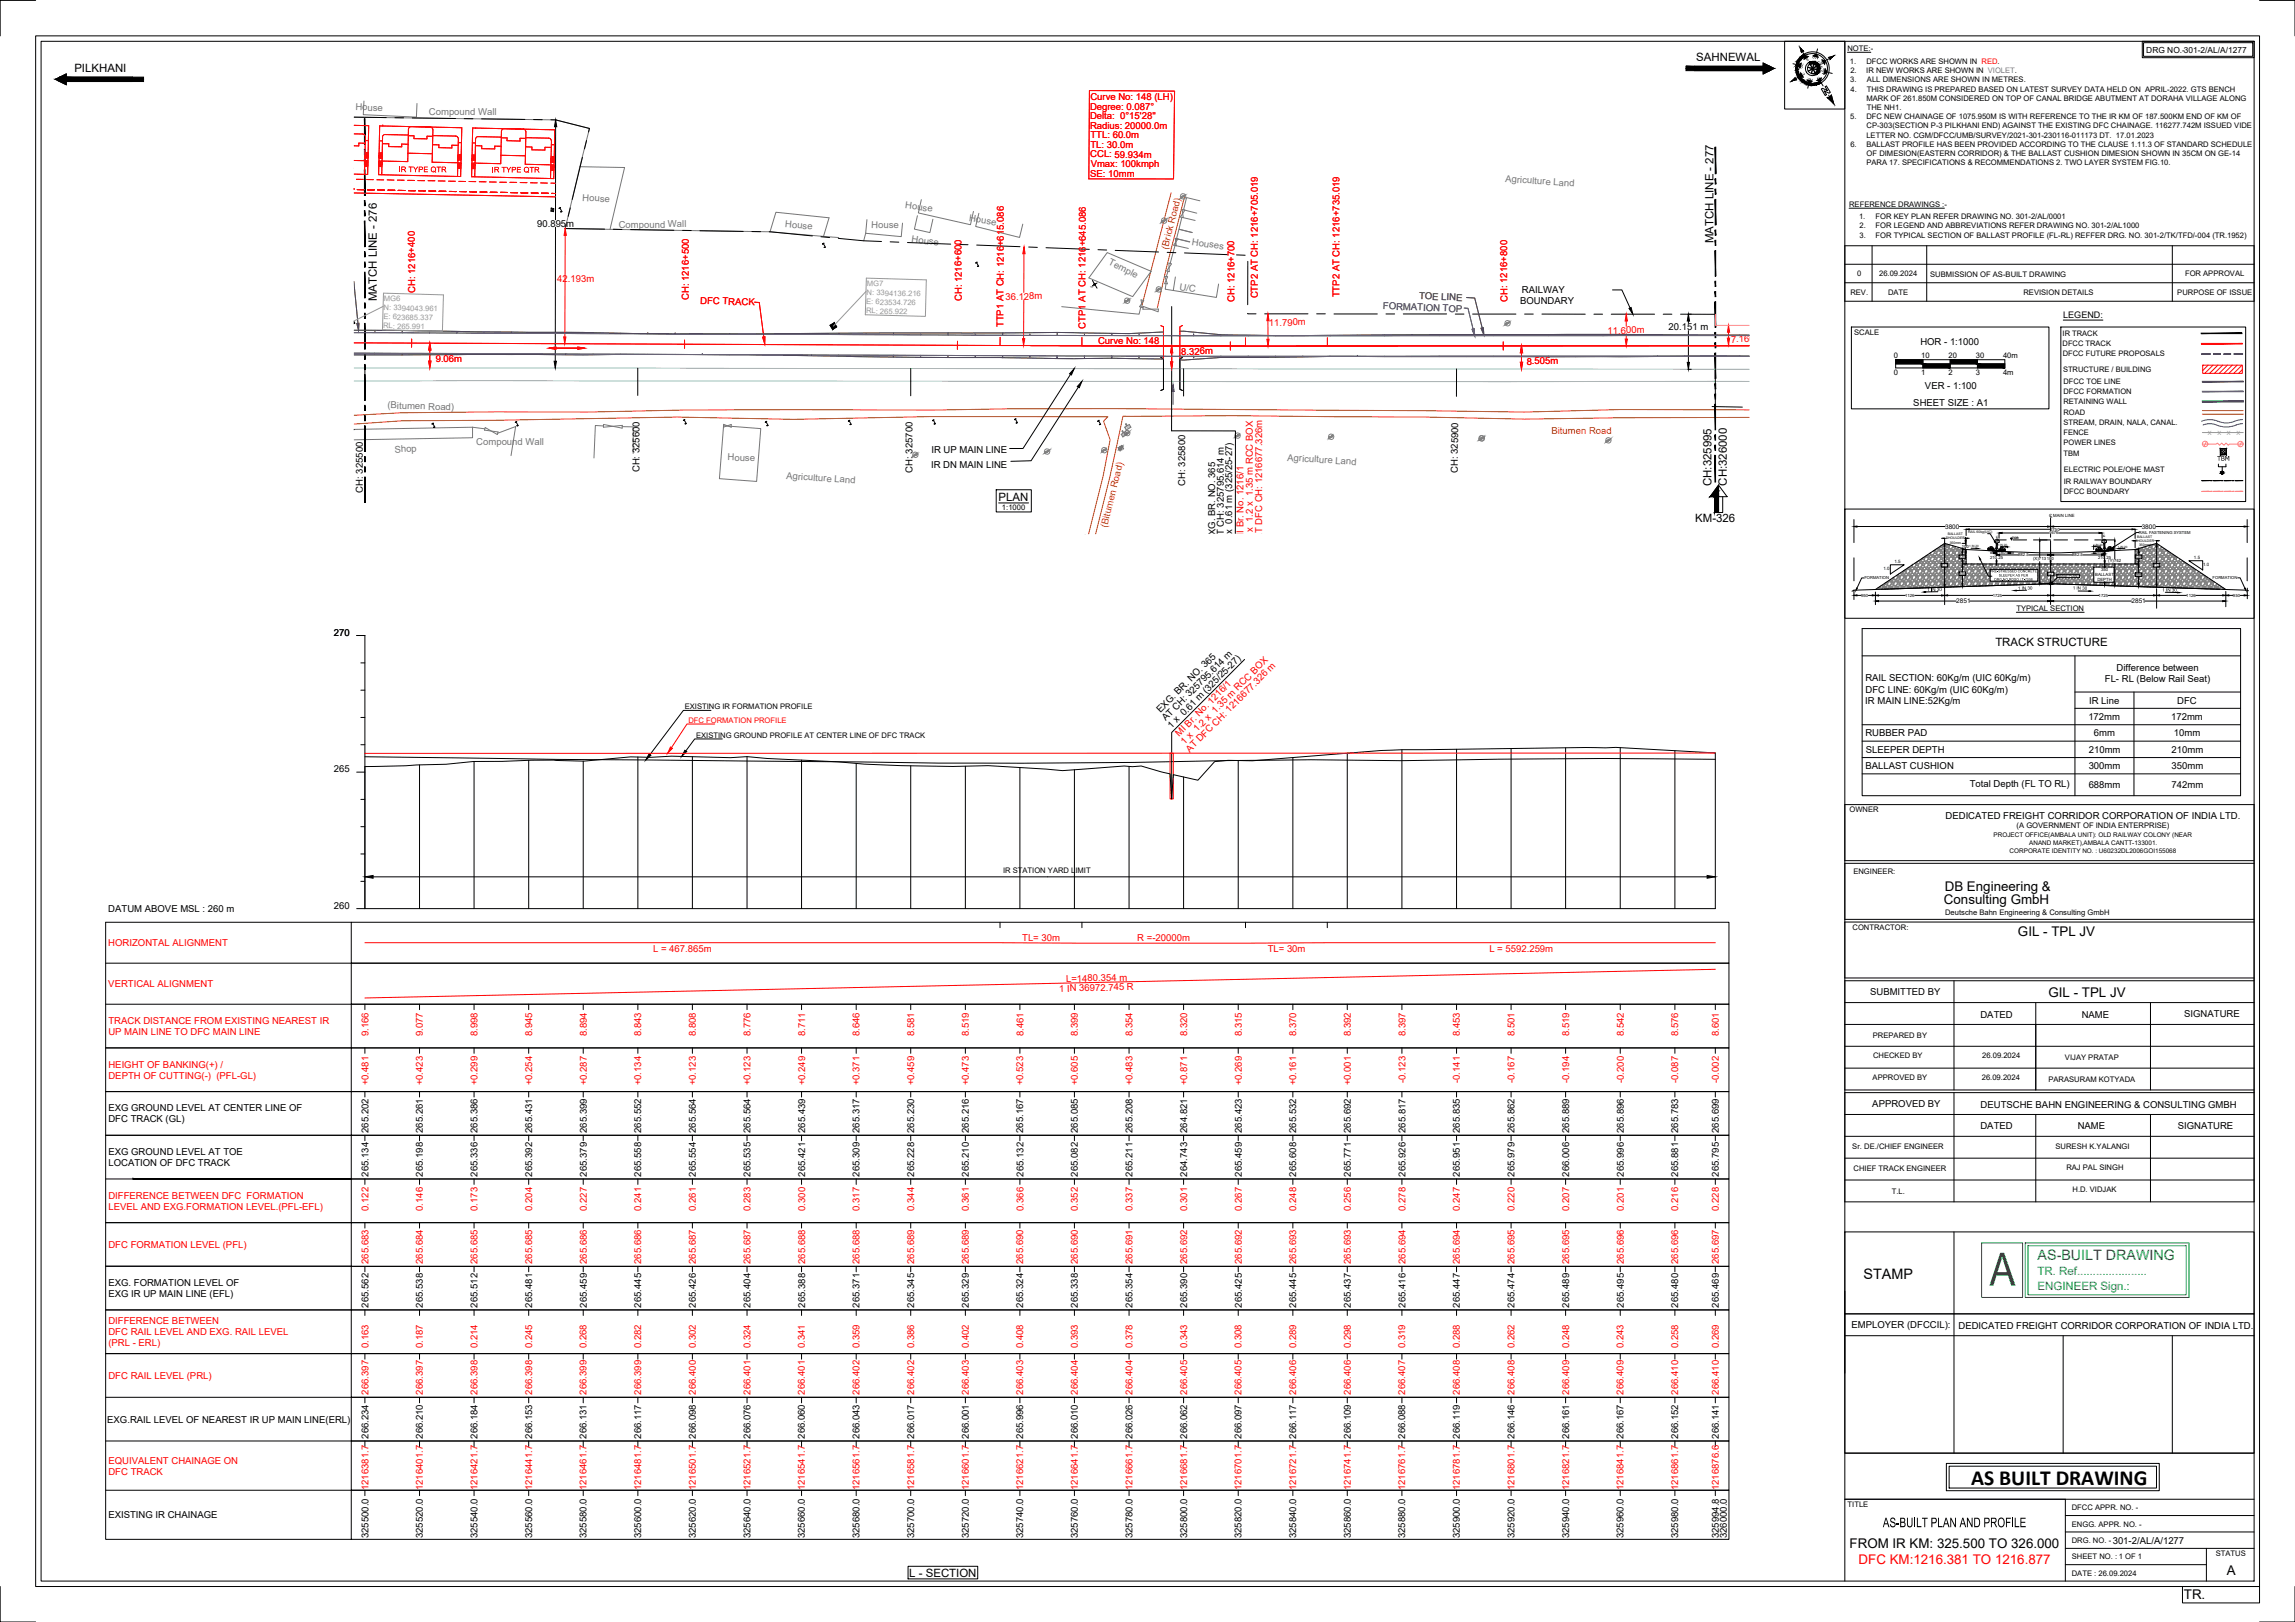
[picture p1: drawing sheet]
<svg xmlns="http://www.w3.org/2000/svg" width="841mm" height="594mm" viewBox="0 0 841 594" stroke-linecap="round" stroke-linejoin="round" font-family="sans-serif">
<defs><g id="words">
<text font-size="18.7" fill="#00b800" x="729.1" y="470.9">A</text>
<text font-size="7.9" x="722.4" y="543.7">AS BUILT DRAWING</text>
<text font-size="5.5" x="690" y="559.4">AS-BUILT PLAN AND PROFILE</text>
<text font-size="5.3" x="682.9" y="468.4">STAMP</text>
<text font-size="5.2" fill="#00b800" x="746.7" y="461.6">AS-BUILT DRAWING</text>
<g font-size="4.9">
<text x="712.7" y="326.4">DB Engineering &amp;</text>
<text x="712.4" y="331.2">Consulting GmbH</text>
<text x="739.5" y="342.8">GIL - TPL JV</text>
<text x="750.7" y="365.1">GIL - TPL JV</text>
<text x="677.8" y="566.9">FROM IR KM: 325.500 TO 326.000</text>
<text x="816" y="576.8">A</text>
<text x="800.3" y="585.7">TR.</text>
</g>
<text font-size="4.9" fill="#f00" x="681.1" y="572.7">DFC KM:1216.381 TO 1216.877</text>
<g font-size="4.2">
<text x="621.6" y="22.4">SAHNEWAL</text>
<text x="27.2" y="26.3">PILKHANI</text>
<text x="628" y="89" transform="rotate(-90 628 89)">MATCH LINE - 277</text>
<text x="138.1" y="110.4" transform="rotate(-90 138.1 110.4)">MATCH LINE - 276</text>
<text x="627.2" y="178" transform="rotate(-90 627.2 178)">CH:325995</text>
<text x="632.8" y="177.9" transform="rotate(-90 632.8 177.9)">CH:326000</text>
<text x="366" y="183.3">PLAN</text>
<text x="621.2" y="191">KM-326</text>
<text x="731.2" y="236.7">TRACK STRUCTURE</text>
<text x="333.2" y="577.5">L - SECTION</text>
</g>
<g font-size="4.2" fill="#00b800">
<text x="746.7" y="467">TR. Ref......................</text>
<text x="746.7" y="472.4">ENGINEER Sign.:</text>
</g>
<g font-size="3.5" fill="#767676">
<text x="130.2" y="40.4" transform="rotate(2 130.2 40.4)">House</text>
<text x="157.2" y="42.1">Compound Wall</text>
<text x="551.6" y="66.6" transform="rotate(4 551.6 66.6)">Agriculture Land</text>
<text x="213.4" y="73.5" transform="rotate(3 213.4 73.5)">House</text>
<text x="331.6" y="76.3" transform="rotate(7 331.6 76.3)">House</text>
<text x="226.7" y="83.5" transform="rotate(-1 226.7 83.5)">Compound Wall</text>
<text x="287.6" y="83.2" transform="rotate(5 287.6 83.2)">House</text>
<text x="319.3" y="83.4" transform="rotate(2 319.3 83.4)">House</text>
<text x="355" y="81.1" transform="rotate(8 355 81.1)">House</text>
<text x="334" y="88.7" transform="rotate(8 334 88.7)">House</text>
<text x="436.7" y="89.6" transform="rotate(9 436.7 89.6)">Houses</text>
<text x="406" y="96.7" transform="rotate(26 406 96.7)">Temple</text>
<text x="432.1" y="106.1" transform="rotate(9 432.1 106.1)">U/C</text>
<text x="142" y="149.6" transform="rotate(2 142 149.6)">(Bitumen Road)</text>
<text x="144.6" y="165.8" transform="rotate(-3 144.6 165.8)">Shop</text>
<text x="174.5" y="162.8">Compound Wall</text>
<text x="266.6" y="168.6" transform="rotate(2 266.6 168.6)">House</text>
<text x="471.7" y="168.7" transform="rotate(4 471.7 168.7)">Agriculture Land</text>
<text x="288.1" y="175.4" transform="rotate(4 288.1 175.4)">Agriculture Land</text>
</g>
<g font-size="3.5" fill="#f00">
<text x="399.4" y="40.1">Degree: 0.087°</text>
<text x="399.6" y="36.7">Curve No: 148 (LH)</text>
<text x="399.4" y="43.7">Delta: 0°15'28&quot;</text>
<text x="399.4" y="47.2">Radius: 20000.0m</text>
<text x="399.6" y="50.6">TTL: 60.0m</text>
<text x="399.5" y="57.7">CCL: 59.934m</text>
<text x="399.6" y="54.2">TL: 30.0m</text>
<text x="399.5" y="64.7">SE: 10mm</text>
<text x="399.7" y="61.1">Vmax: 100kmph</text>
<text x="152.1" y="107.3" transform="rotate(-90 152.1 107.3)">CH: 1216+400</text>
<text x="204.2" y="103.3" transform="rotate(-1 204.2 103.3)">42.193m</text>
<text x="252.5" y="110" transform="rotate(-90 252.5 110)">CH: 1216+500</text>
<text x="256.6" y="111.2" transform="rotate(2 256.6 111.2)">DFC TRACK</text>
<text x="352.5" y="110.3" transform="rotate(-90 352.5 110.3)">CH: 1216+600</text>
<text x="368.5" y="109.8" transform="rotate(-1 368.5 109.8)">36.128m</text>
<text x="452.4" y="110.6" transform="rotate(-90 452.4 110.6)">CH: 1216+700</text>
<text x="460.9" y="109.3" transform="rotate(-90 460.9 109.3)">CTP2 AT CH: 1216+705.019</text>
<text x="490.9" y="108.9" transform="rotate(-90 490.9 108.9)">TTP2 AT CH: 1216+735.019</text>
<text x="552.4" y="110.6" transform="rotate(-90 552.4 110.6)">CH: 1216+800</text>
<text x="367.7" y="119.9" transform="rotate(-90 367.7 119.9)">TTP1 AT CH: 1216+615.086</text>
<text x="465" y="119.4" transform="rotate(-1 465 119.4)">11.790m</text>
<text x="397.7" y="120.4" transform="rotate(-90 397.7 120.4)">CTP1 AT CH: 1216+645.086</text>
<text x="589.1" y="122.2" transform="rotate(-1 589.1 122.2)">11.600m</text>
<text x="634.4" y="125.4" transform="rotate(-1 634.4 125.4)">7.166m</text>
<text x="402.4" y="126.1">Curve No: 148</text>
<text x="432.9" y="129.9" transform="rotate(-1 432.9 129.9)">8.326m</text>
<text x="159.7" y="132.7" transform="rotate(-1 159.7 132.7)">9.06m</text>
<text x="559.5" y="133.5" transform="rotate(-1 559.5 133.5)">8.505m</text>
<text x="459.1" y="197.8" transform="rotate(-90 459.1 197.8)">1 x 1.2 x 1.35 m RCC BOX</text>
<text x="462.6" y="197.6" transform="rotate(-90 462.6 197.6)">AT DFC CH: 1216677.326m</text>
<text x="455.7" y="198" transform="rotate(-90 455.7 198)">MI Br. No. 1216/1</text>
<text x="432.2" y="269.9" transform="rotate(-45 432.2 269.9)">MI Br. No. 1216/1</text>
<text x="434.1" y="272.9" transform="rotate(-45 434.1 272.9)">1 x 1.2 x 1.35 m RCC BOX</text>
<text x="436" y="275.8" transform="rotate(-45 436 275.8)">AT DFC CH: 1216677.326 m</text>
<text x="39.7" y="346.6">HORIZONTAL ALIGNMENT</text>
<text x="374.6" y="344.6">TL= 30m</text>
<text x="416.8" y="344.7">R =-20000m</text>
<text x="239.3" y="348.5">L = 467.865m</text>
<text x="464.6" y="348.7">TL= 30m</text>
<text x="545.8" y="348.5">L = 5592.259m</text>
<text x="390.7" y="359.6" transform="rotate(-1 390.7 359.6)">L=1480.354 m</text>
<text x="39.7" y="361.5">VERTICAL ALIGNMENT</text>
<text x="388.1" y="363.2" transform="rotate(-1 388.1 363.2)">1 IN 36972.745 R</text>
<text x="39.7" y="375">TRACK DISTANCE FROM EXISTING NEAREST IR</text>
<text x="39.7" y="379">UP MAIN LINE TO DFC MAIN LINE</text>
<text x="135" y="379.5" transform="rotate(-90 135 379.5)">9.166</text>
<text x="155" y="379.5" transform="rotate(-90 155 379.5)">9.077</text>
<text x="175" y="379.5" transform="rotate(-90 175 379.5)">8.998</text>
<text x="195" y="379.5" transform="rotate(-90 195 379.5)">8.945</text>
<text x="215" y="379.5" transform="rotate(-90 215 379.5)">8.894</text>
<text x="235" y="379.5" transform="rotate(-90 235 379.5)">8.843</text>
<text x="255" y="379.5" transform="rotate(-90 255 379.5)">8.808</text>
<text x="275" y="379.5" transform="rotate(-90 275 379.5)">8.776</text>
<text x="295" y="379.5" transform="rotate(-90 295 379.5)">8.711</text>
<text x="315" y="379.5" transform="rotate(-90 315 379.5)">8.646</text>
<text x="335" y="379.5" transform="rotate(-90 335 379.5)">8.581</text>
<text x="355" y="379.5" transform="rotate(-90 355 379.5)">8.519</text>
<text x="375" y="379.5" transform="rotate(-90 375 379.5)">8.461</text>
<text x="395" y="379.5" transform="rotate(-90 395 379.5)">8.399</text>
<text x="415" y="379.5" transform="rotate(-90 415 379.5)">8.354</text>
<text x="435" y="379.5" transform="rotate(-90 435 379.5)">8.320</text>
<text x="455" y="379.5" transform="rotate(-90 455 379.5)">8.315</text>
<text x="475" y="379.5" transform="rotate(-90 475 379.5)">8.370</text>
<text x="495" y="379.5" transform="rotate(-90 495 379.5)">8.392</text>
<text x="515" y="379.5" transform="rotate(-90 515 379.5)">8.397</text>
<text x="535" y="379.5" transform="rotate(-90 535 379.5)">8.453</text>
<text x="555" y="379.5" transform="rotate(-90 555 379.5)">8.501</text>
<text x="575" y="379.5" transform="rotate(-90 575 379.5)">8.519</text>
<text x="595" y="379.5" transform="rotate(-90 595 379.5)">8.542</text>
<text x="615" y="379.5" transform="rotate(-90 615 379.5)">8.576</text>
<text x="629.9" y="379.5" transform="rotate(-90 629.9 379.5)">8.601</text>
<text x="39.7" y="391">HEIGHT OF BANKING(+) /</text>
<text x="39.7" y="395">DEPTH OF CUTTING(-) (PFL-GL)</text>
<text x="135" y="397.6" transform="rotate(-90 135 397.6)">+0.481</text>
<text x="155" y="397.6" transform="rotate(-90 155 397.6)">+0.423</text>
<text x="175" y="397.6" transform="rotate(-90 175 397.6)">+0.299</text>
<text x="195" y="397.6" transform="rotate(-90 195 397.6)">+0.254</text>
<text x="215" y="397.6" transform="rotate(-90 215 397.6)">+0.287</text>
<text x="235" y="397.6" transform="rotate(-90 235 397.6)">+0.134</text>
<text x="255" y="397.6" transform="rotate(-90 255 397.6)">+0.123</text>
<text x="275" y="397.6" transform="rotate(-90 275 397.6)">+0.123</text>
<text x="295" y="397.6" transform="rotate(-90 295 397.6)">+0.249</text>
<text x="315" y="397.6" transform="rotate(-90 315 397.6)">+0.371</text>
<text x="335" y="397.6" transform="rotate(-90 335 397.6)">+0.459</text>
<text x="355" y="397.6" transform="rotate(-90 355 397.6)">+0.473</text>
<text x="375" y="397.6" transform="rotate(-90 375 397.6)">+0.523</text>
<text x="395" y="397.6" transform="rotate(-90 395 397.6)">+0.605</text>
<text x="415" y="397.6" transform="rotate(-90 415 397.6)">+0.483</text>
<text x="435" y="397.6" transform="rotate(-90 435 397.6)">+0.871</text>
<text x="455" y="397.6" transform="rotate(-90 455 397.6)">+0.269</text>
<text x="475" y="397.6" transform="rotate(-90 475 397.6)">+0.161</text>
<text x="495" y="397.6" transform="rotate(-90 495 397.6)">+0.001</text>
<text x="515" y="396.7" transform="rotate(-90 515 396.7)">-0.123</text>
<text x="535" y="396.7" transform="rotate(-90 535 396.7)">-0.141</text>
<text x="555" y="396.7" transform="rotate(-90 555 396.7)">-0.167</text>
<text x="575" y="396.7" transform="rotate(-90 575 396.7)">-0.194</text>
<text x="595" y="396.7" transform="rotate(-90 595 396.7)">-0.200</text>
<text x="615" y="396.7" transform="rotate(-90 615 396.7)">-0.087</text>
<text x="629.9" y="396.7" transform="rotate(-90 629.9 396.7)">-0.002</text>
<text x="39.7" y="439.1">DIFFERENCE BETWEEN DFC FORMATION</text>
<text x="39.7" y="443">LEVEL AND EXG.FORMATION LEVEL.(PFL-EFL)</text>
<text x="135" y="443.5" transform="rotate(-90 135 443.5)">0.122</text>
<text x="155" y="443.5" transform="rotate(-90 155 443.5)">0.146</text>
<text x="175" y="443.5" transform="rotate(-90 175 443.5)">0.173</text>
<text x="195" y="443.5" transform="rotate(-90 195 443.5)">0.204</text>
<text x="215" y="443.5" transform="rotate(-90 215 443.5)">0.227</text>
<text x="235" y="443.5" transform="rotate(-90 235 443.5)">0.241</text>
<text x="255" y="443.5" transform="rotate(-90 255 443.5)">0.261</text>
<text x="275" y="443.5" transform="rotate(-90 275 443.5)">0.283</text>
<text x="295" y="443.5" transform="rotate(-90 295 443.5)">0.300</text>
<text x="315" y="443.5" transform="rotate(-90 315 443.5)">0.317</text>
<text x="335" y="443.5" transform="rotate(-90 335 443.5)">0.344</text>
<text x="355" y="443.5" transform="rotate(-90 355 443.5)">0.361</text>
<text x="375" y="443.5" transform="rotate(-90 375 443.5)">0.366</text>
<text x="395" y="443.5" transform="rotate(-90 395 443.5)">0.352</text>
<text x="415" y="443.5" transform="rotate(-90 415 443.5)">0.337</text>
<text x="435" y="443.5" transform="rotate(-90 435 443.5)">0.301</text>
<text x="455" y="443.5" transform="rotate(-90 455 443.5)">0.267</text>
<text x="475" y="443.5" transform="rotate(-90 475 443.5)">0.248</text>
<text x="495" y="443.5" transform="rotate(-90 495 443.5)">0.256</text>
<text x="515" y="443.5" transform="rotate(-90 515 443.5)">0.278</text>
<text x="535" y="443.5" transform="rotate(-90 535 443.5)">0.247</text>
<text x="555" y="443.5" transform="rotate(-90 555 443.5)">0.220</text>
<text x="575" y="443.5" transform="rotate(-90 575 443.5)">0.207</text>
<text x="595" y="443.5" transform="rotate(-90 595 443.5)">0.201</text>
<text x="615" y="443.5" transform="rotate(-90 615 443.5)">0.216</text>
<text x="629.9" y="443.5" transform="rotate(-90 629.9 443.5)">0.228</text>
<text x="39.7" y="457">DFC FORMATION LEVEL (PFL)</text>
<text x="135" y="462.9" transform="rotate(-90 135 462.9)">265.683</text>
<text x="155" y="462.9" transform="rotate(-90 155 462.9)">265.684</text>
<text x="175" y="462.9" transform="rotate(-90 175 462.9)">265.685</text>
<text x="195" y="462.9" transform="rotate(-90 195 462.9)">265.685</text>
<text x="215" y="462.9" transform="rotate(-90 215 462.9)">265.686</text>
<text x="235" y="462.9" transform="rotate(-90 235 462.9)">265.686</text>
<text x="255" y="462.9" transform="rotate(-90 255 462.9)">265.687</text>
<text x="275" y="462.9" transform="rotate(-90 275 462.9)">265.687</text>
<text x="295" y="462.9" transform="rotate(-90 295 462.9)">265.688</text>
<text x="315" y="462.9" transform="rotate(-90 315 462.9)">265.688</text>
<text x="335" y="462.9" transform="rotate(-90 335 462.9)">265.689</text>
<text x="355" y="462.9" transform="rotate(-90 355 462.9)">265.689</text>
<text x="375" y="462.9" transform="rotate(-90 375 462.9)">265.690</text>
<text x="395" y="462.9" transform="rotate(-90 395 462.9)">265.690</text>
<text x="415" y="462.9" transform="rotate(-90 415 462.9)">265.691</text>
<text x="435" y="462.9" transform="rotate(-90 435 462.9)">265.692</text>
<text x="455" y="462.9" transform="rotate(-90 455 462.9)">265.692</text>
<text x="475" y="462.9" transform="rotate(-90 475 462.9)">265.693</text>
<text x="495" y="462.9" transform="rotate(-90 495 462.9)">265.693</text>
<text x="515" y="462.9" transform="rotate(-90 515 462.9)">265.694</text>
<text x="535" y="462.9" transform="rotate(-90 535 462.9)">265.694</text>
<text x="555" y="462.9" transform="rotate(-90 555 462.9)">265.695</text>
<text x="575" y="462.9" transform="rotate(-90 575 462.9)">265.695</text>
<text x="595" y="462.9" transform="rotate(-90 595 462.9)">265.696</text>
<text x="615" y="462.9" transform="rotate(-90 615 462.9)">265.696</text>
<text x="629.9" y="462.9" transform="rotate(-90 629.9 462.9)">265.697</text>
<text x="39.7" y="485">DIFFERENCE BETWEEN</text>
<text x="39.7" y="489">DFC RAIL LEVEL AND EXG. RAIL LEVEL</text>
<text x="39.7" y="493">(PRL - ERL)</text>
<text x="135" y="493.8" transform="rotate(-90 135 493.8)">0.163</text>
<text x="155" y="493.8" transform="rotate(-90 155 493.8)">0.187</text>
<text x="175" y="493.8" transform="rotate(-90 175 493.8)">0.214</text>
<text x="195" y="493.8" transform="rotate(-90 195 493.8)">0.245</text>
<text x="215" y="493.8" transform="rotate(-90 215 493.8)">0.268</text>
<text x="235" y="493.8" transform="rotate(-90 235 493.8)">0.282</text>
<text x="255" y="493.8" transform="rotate(-90 255 493.8)">0.302</text>
<text x="275" y="493.8" transform="rotate(-90 275 493.8)">0.324</text>
<text x="295" y="493.8" transform="rotate(-90 295 493.8)">0.341</text>
<text x="315" y="493.8" transform="rotate(-90 315 493.8)">0.359</text>
<text x="335" y="493.8" transform="rotate(-90 335 493.8)">0.386</text>
<text x="355" y="493.8" transform="rotate(-90 355 493.8)">0.402</text>
<text x="375" y="493.8" transform="rotate(-90 375 493.8)">0.408</text>
<text x="395" y="493.8" transform="rotate(-90 395 493.8)">0.393</text>
<text x="415" y="493.8" transform="rotate(-90 415 493.8)">0.378</text>
<text x="435" y="493.8" transform="rotate(-90 435 493.8)">0.343</text>
<text x="455" y="493.8" transform="rotate(-90 455 493.8)">0.308</text>
<text x="475" y="493.8" transform="rotate(-90 475 493.8)">0.289</text>
<text x="495" y="493.8" transform="rotate(-90 495 493.8)">0.298</text>
<text x="515" y="493.8" transform="rotate(-90 515 493.8)">0.319</text>
<text x="535" y="493.8" transform="rotate(-90 535 493.8)">0.288</text>
<text x="555" y="493.8" transform="rotate(-90 555 493.8)">0.262</text>
<text x="575" y="493.8" transform="rotate(-90 575 493.8)">0.248</text>
<text x="595" y="493.8" transform="rotate(-90 595 493.8)">0.243</text>
<text x="615" y="493.8" transform="rotate(-90 615 493.8)">0.258</text>
<text x="629.9" y="493.8" transform="rotate(-90 629.9 493.8)">0.269</text>
<text x="39.7" y="505.1">DFC RAIL LEVEL (PRL)</text>
<text x="135" y="510.8" transform="rotate(-90 135 510.8)">266.397</text>
<text x="155" y="510.8" transform="rotate(-90 155 510.8)">266.397</text>
<text x="175" y="510.8" transform="rotate(-90 175 510.8)">266.398</text>
<text x="195" y="510.8" transform="rotate(-90 195 510.8)">266.398</text>
<text x="215" y="510.8" transform="rotate(-90 215 510.8)">266.399</text>
<text x="235" y="510.8" transform="rotate(-90 235 510.8)">266.399</text>
<text x="255" y="510.8" transform="rotate(-90 255 510.8)">266.400</text>
<text x="275" y="510.8" transform="rotate(-90 275 510.8)">266.401</text>
<text x="295" y="510.8" transform="rotate(-90 295 510.8)">266.401</text>
<text x="315" y="510.8" transform="rotate(-90 315 510.8)">266.402</text>
<text x="335" y="510.8" transform="rotate(-90 335 510.8)">266.402</text>
<text x="355" y="510.8" transform="rotate(-90 355 510.8)">266.403</text>
<text x="375" y="510.8" transform="rotate(-90 375 510.8)">266.403</text>
<text x="395" y="510.8" transform="rotate(-90 395 510.8)">266.404</text>
<text x="415" y="510.8" transform="rotate(-90 415 510.8)">266.404</text>
<text x="435" y="510.8" transform="rotate(-90 435 510.8)">266.405</text>
<text x="455" y="510.8" transform="rotate(-90 455 510.8)">266.405</text>
<text x="475" y="510.8" transform="rotate(-90 475 510.8)">266.406</text>
<text x="495" y="510.8" transform="rotate(-90 495 510.8)">266.406</text>
<text x="515" y="510.8" transform="rotate(-90 515 510.8)">266.407</text>
<text x="535" y="510.8" transform="rotate(-90 535 510.8)">266.408</text>
<text x="555" y="510.8" transform="rotate(-90 555 510.8)">266.408</text>
<text x="575" y="510.8" transform="rotate(-90 575 510.8)">266.409</text>
<text x="595" y="510.8" transform="rotate(-90 595 510.8)">266.409</text>
<text x="615" y="510.8" transform="rotate(-90 615 510.8)">266.410</text>
<text x="629.9" y="510.8" transform="rotate(-90 629.9 510.8)">266.410</text>
<text x="39.7" y="536">EQUIVALENT CHAINAGE ON</text>
<text x="39.7" y="540.1">DFC TRACK</text>
<text x="135" y="545.8" transform="rotate(-90 135 545.8)">1216381.7</text>
<text x="155" y="545.8" transform="rotate(-90 155 545.8)">1216401.7</text>
<text x="175" y="545.8" transform="rotate(-90 175 545.8)">1216421.7</text>
<text x="195" y="545.8" transform="rotate(-90 195 545.8)">1216441.7</text>
<text x="215" y="545.8" transform="rotate(-90 215 545.8)">1216461.7</text>
<text x="235" y="545.8" transform="rotate(-90 235 545.8)">1216481.7</text>
<text x="255" y="545.8" transform="rotate(-90 255 545.8)">1216501.7</text>
<text x="275" y="545.8" transform="rotate(-90 275 545.8)">1216521.7</text>
<text x="295" y="545.8" transform="rotate(-90 295 545.8)">1216541.7</text>
<text x="315" y="545.8" transform="rotate(-90 315 545.8)">1216561.7</text>
<text x="335" y="545.8" transform="rotate(-90 335 545.8)">1216581.7</text>
<text x="355" y="545.8" transform="rotate(-90 355 545.8)">1216601.7</text>
<text x="375" y="545.8" transform="rotate(-90 375 545.8)">1216621.7</text>
<text x="395" y="545.8" transform="rotate(-90 395 545.8)">1216641.7</text>
<text x="415" y="545.8" transform="rotate(-90 415 545.8)">1216661.7</text>
<text x="435" y="545.8" transform="rotate(-90 435 545.8)">1216681.7</text>
<text x="455" y="545.8" transform="rotate(-90 455 545.8)">1216701.7</text>
<text x="475" y="545.8" transform="rotate(-90 475 545.8)">1216721.7</text>
<text x="495" y="545.8" transform="rotate(-90 495 545.8)">1216741.7</text>
<text x="515" y="545.8" transform="rotate(-90 515 545.8)">1216761.7</text>
<text x="535" y="545.8" transform="rotate(-90 535 545.8)">1216781.7</text>
<text x="555" y="545.8" transform="rotate(-90 555 545.8)">1216801.7</text>
<text x="575" y="545.8" transform="rotate(-90 575 545.8)">1216821.7</text>
<text x="595" y="545.8" transform="rotate(-90 595 545.8)">1216841.7</text>
<text x="615" y="545.8" transform="rotate(-90 615 545.8)">1216861.7</text>
<text x="629.9" y="545.8" transform="rotate(-90 629.9 545.8)">1216876.6</text>
</g>
<g font-size="3.5">
<text x="196.8" y="83.2" transform="rotate(-1 196.8 83.2)">90.895m</text>
<text x="557.7" y="107.5">RAILWAY</text>
<text x="557.1" y="111.2">BOUNDARY</text>
<text x="611.5" y="121">20.151 m</text>
<text x="703.7" y="126.4">HOR - 1:1000</text>
<text x="705.4" y="142.5">VER - 1:100</text>
<text x="701.2" y="148.6">SHEET SIZE : A1</text>
<text x="341.3" y="165.8">IR UP MAIN LINE</text>
<text x="234.3" y="173" transform="rotate(-90 234.3 173)">CH: 325600</text>
<text x="334.3" y="173.1" transform="rotate(-90 334.3 173.1)">CH: 325700</text>
<text x="341.2" y="171.5">IR DN MAIN LINE</text>
<text x="534.3" y="173.3" transform="rotate(-90 534.3 173.3)">CH: 325900</text>
<text x="434.4" y="177.9" transform="rotate(-90 434.4 177.9)">CH: 325800</text>
<text x="133" y="180.4" transform="rotate(-90 133 180.4)">CH: 325500</text>
<text x="445.4" y="198.3" transform="rotate(-90 445.4 198.3)">EXG. BR. NO. 365</text>
<text x="448.5" y="198.3" transform="rotate(-90 448.5 198.3)">AT CH: 325795.614 m</text>
<text x="451.6" y="198.4" transform="rotate(-90 451.6 198.4)">1 x 0.61 m (325/25-27)</text>
<text x="122.4" y="232.8">270</text>
<text x="775.7" y="245.6">Difference between</text>
<text x="683.6" y="249.5">RAIL SECTION: 60Kg/m (UIC 60Kg/m)</text>
<text x="771.3" y="249.8">FL- RL (Below Rail Seat)</text>
<text x="683.5" y="258">IR MAIN LINE:52Kg/m</text>
<text x="683.6" y="253.7">DFC LINE: 60Kg/m (UIC 60Kg/m)</text>
<text x="765.6" y="257.7">IR Line</text>
<text x="797.9" y="257.7">DFC</text>
<text x="425.2" y="261.3" transform="rotate(-45 425.2 261.3)">EXG. BR. NO. 365</text>
<text x="765.3" y="263.7">172mm</text>
<text x="795.6" y="263.7">172mm</text>
<text x="427.2" y="264.2" transform="rotate(-45 427.2 264.2)">AT CH: 325795.614 m</text>
<text x="429.2" y="267" transform="rotate(-45 429.2 267)">1 x 0.61 m (325/25-27)</text>
<text x="683.6" y="269.7">RUBBER PAD</text>
<text x="767.4" y="269.7">6mm</text>
<text x="796.6" y="269.7">10mm</text>
<text x="683.7" y="275.7">SLEEPER DEPTH</text>
<text x="765.5" y="275.7">210mm</text>
<text x="795.8" y="275.7">210mm</text>
<text x="683.6" y="281.7">BALLAST CUSHION</text>
<text x="765.4" y="281.7">300mm</text>
<text x="795.8" y="281.7">350mm</text>
<text x="122.4" y="282.8">265</text>
<text x="721.8" y="288.3">Total Depth (FL TO RL)</text>
<text x="765.4" y="288.7">688mm</text>
<text x="795.8" y="288.7">742mm</text>
<text x="713" y="299.8">DEDICATED FREIGHT CORRIDOR CORPORATION OF INDIA LTD.</text>
<text x="39.7" y="334">DATUM ABOVE MSL : 260 m</text>
<text x="122.4" y="332.8">260</text>
<text x="685.3" y="364.4">SUBMITTED BY</text>
<text x="725.7" y="372.7">DATED</text>
<text x="762.9" y="372.7">NAME</text>
<text x="800.4" y="372.6">SIGNATURE</text>
<text x="39.7" y="407">EXG GROUND LEVEL AT CENTER LINE OF</text>
<text x="686.1" y="405.4">APPROVED BY</text>
<text x="725.8" y="405.7">DEUTSCHE BAHN ENGINEERING &amp; CONSULTING GMBH</text>
<text x="39.7" y="411">DFC TRACK (GL)</text>
<text x="725.7" y="413.7">DATED</text>
<text x="761.4" y="413.7">NAME</text>
<text x="798.1" y="413.6">SIGNATURE</text>
<text x="135" y="414.9" transform="rotate(-90 135 414.9)">265.202</text>
<text x="155" y="414.9" transform="rotate(-90 155 414.9)">265.261</text>
<text x="175" y="414.9" transform="rotate(-90 175 414.9)">265.386</text>
<text x="195" y="414.9" transform="rotate(-90 195 414.9)">265.431</text>
<text x="215" y="414.9" transform="rotate(-90 215 414.9)">265.399</text>
<text x="235" y="414.9" transform="rotate(-90 235 414.9)">265.552</text>
<text x="255" y="414.9" transform="rotate(-90 255 414.9)">265.564</text>
<text x="275" y="414.9" transform="rotate(-90 275 414.9)">265.564</text>
<text x="295" y="414.9" transform="rotate(-90 295 414.9)">265.439</text>
<text x="315" y="414.9" transform="rotate(-90 315 414.9)">265.317</text>
<text x="335" y="414.9" transform="rotate(-90 335 414.9)">265.230</text>
<text x="355" y="414.9" transform="rotate(-90 355 414.9)">265.216</text>
<text x="375" y="414.9" transform="rotate(-90 375 414.9)">265.167</text>
<text x="395" y="414.9" transform="rotate(-90 395 414.9)">265.085</text>
<text x="415" y="414.9" transform="rotate(-90 415 414.9)">265.208</text>
<text x="435" y="414.9" transform="rotate(-90 435 414.9)">264.821</text>
<text x="455" y="414.9" transform="rotate(-90 455 414.9)">265.423</text>
<text x="475" y="414.9" transform="rotate(-90 475 414.9)">265.532</text>
<text x="495" y="414.9" transform="rotate(-90 495 414.9)">265.692</text>
<text x="515" y="414.9" transform="rotate(-90 515 414.9)">265.817</text>
<text x="535" y="414.9" transform="rotate(-90 535 414.9)">265.835</text>
<text x="555" y="414.9" transform="rotate(-90 555 414.9)">265.862</text>
<text x="575" y="414.9" transform="rotate(-90 575 414.9)">265.889</text>
<text x="595" y="414.9" transform="rotate(-90 595 414.9)">265.896</text>
<text x="615" y="414.9" transform="rotate(-90 615 414.9)">265.783</text>
<text x="629.9" y="414.9" transform="rotate(-90 629.9 414.9)">265.699</text>
<text x="39.7" y="423.1">EXG GROUND LEVEL AT TOE</text>
<text x="39.7" y="427">LOCATION OF DFC TRACK</text>
<text x="135" y="430.9" transform="rotate(-90 135 430.9)">265.134</text>
<text x="155" y="430.9" transform="rotate(-90 155 430.9)">265.198</text>
<text x="175" y="430.9" transform="rotate(-90 175 430.9)">265.336</text>
<text x="195" y="430.9" transform="rotate(-90 195 430.9)">265.392</text>
<text x="215" y="430.9" transform="rotate(-90 215 430.9)">265.379</text>
<text x="235" y="430.9" transform="rotate(-90 235 430.9)">265.558</text>
<text x="255" y="430.9" transform="rotate(-90 255 430.9)">265.554</text>
<text x="275" y="430.9" transform="rotate(-90 275 430.9)">265.535</text>
<text x="295" y="430.9" transform="rotate(-90 295 430.9)">265.421</text>
<text x="315" y="430.9" transform="rotate(-90 315 430.9)">265.309</text>
<text x="335" y="430.9" transform="rotate(-90 335 430.9)">265.228</text>
<text x="355" y="430.9" transform="rotate(-90 355 430.9)">265.210</text>
<text x="375" y="430.9" transform="rotate(-90 375 430.9)">265.132</text>
<text x="395" y="430.9" transform="rotate(-90 395 430.9)">265.082</text>
<text x="415" y="430.9" transform="rotate(-90 415 430.9)">265.211</text>
<text x="435" y="430.9" transform="rotate(-90 435 430.9)">264.743</text>
<text x="455" y="430.9" transform="rotate(-90 455 430.9)">265.459</text>
<text x="475" y="430.9" transform="rotate(-90 475 430.9)">265.608</text>
<text x="495" y="430.9" transform="rotate(-90 495 430.9)">265.771</text>
<text x="515" y="430.9" transform="rotate(-90 515 430.9)">265.926</text>
<text x="535" y="430.9" transform="rotate(-90 535 430.9)">265.951</text>
<text x="555" y="430.9" transform="rotate(-90 555 430.9)">265.979</text>
<text x="575" y="430.9" transform="rotate(-90 575 430.9)">266.006</text>
<text x="595" y="430.9" transform="rotate(-90 595 430.9)">265.996</text>
<text x="615" y="430.9" transform="rotate(-90 615 430.9)">265.881</text>
<text x="629.9" y="430.9" transform="rotate(-90 629.9 430.9)">265.795</text>
<text x="39.7" y="471.1">EXG. FORMATION LEVEL OF</text>
<text x="39.7" y="475">EXG IR UP MAIN LINE (EFL)</text>
<text x="135" y="478.9" transform="rotate(-90 135 478.9)">265.562</text>
<text x="155" y="478.9" transform="rotate(-90 155 478.9)">265.538</text>
<text x="175" y="478.9" transform="rotate(-90 175 478.9)">265.512</text>
<text x="195" y="478.9" transform="rotate(-90 195 478.9)">265.481</text>
<text x="215" y="478.9" transform="rotate(-90 215 478.9)">265.459</text>
<text x="235" y="478.9" transform="rotate(-90 235 478.9)">265.445</text>
<text x="255" y="478.9" transform="rotate(-90 255 478.9)">265.426</text>
<text x="275" y="478.9" transform="rotate(-90 275 478.9)">265.404</text>
<text x="295" y="478.9" transform="rotate(-90 295 478.9)">265.388</text>
<text x="315" y="478.9" transform="rotate(-90 315 478.9)">265.371</text>
<text x="335" y="478.9" transform="rotate(-90 335 478.9)">265.345</text>
<text x="355" y="478.9" transform="rotate(-90 355 478.9)">265.329</text>
<text x="375" y="478.9" transform="rotate(-90 375 478.9)">265.324</text>
<text x="395" y="478.9" transform="rotate(-90 395 478.9)">265.338</text>
<text x="415" y="478.9" transform="rotate(-90 415 478.9)">265.354</text>
<text x="435" y="478.9" transform="rotate(-90 435 478.9)">265.390</text>
<text x="455" y="478.9" transform="rotate(-90 455 478.9)">265.425</text>
<text x="475" y="478.9" transform="rotate(-90 475 478.9)">265.445</text>
<text x="495" y="478.9" transform="rotate(-90 495 478.9)">265.437</text>
<text x="515" y="478.9" transform="rotate(-90 515 478.9)">265.416</text>
<text x="535" y="478.9" transform="rotate(-90 535 478.9)">265.447</text>
<text x="555" y="478.9" transform="rotate(-90 555 478.9)">265.474</text>
<text x="575" y="478.9" transform="rotate(-90 575 478.9)">265.489</text>
<text x="595" y="478.9" transform="rotate(-90 595 478.9)">265.495</text>
<text x="615" y="478.9" transform="rotate(-90 615 478.9)">265.480</text>
<text x="629.9" y="478.9" transform="rotate(-90 629.9 478.9)">265.469</text>
<text x="678.5" y="486.3">EMPLOYER (DFCCIL):</text>
<text x="717.7" y="486.6">DEDICATED FREIGHT CORRIDOR CORPORATION OF INDIA LTD.</text>
<text x="39.3" y="521.1">EXG.RAIL LEVEL OF NEAREST IR UP MAIN LINE(ERL)</text>
<text x="135" y="526.9" transform="rotate(-90 135 526.9)">266.234</text>
<text x="155" y="526.9" transform="rotate(-90 155 526.9)">266.210</text>
<text x="175" y="526.9" transform="rotate(-90 175 526.9)">266.184</text>
<text x="195" y="526.9" transform="rotate(-90 195 526.9)">266.153</text>
<text x="215" y="526.9" transform="rotate(-90 215 526.9)">266.131</text>
<text x="235" y="526.9" transform="rotate(-90 235 526.9)">266.117</text>
<text x="255" y="526.9" transform="rotate(-90 255 526.9)">266.098</text>
<text x="275" y="526.9" transform="rotate(-90 275 526.9)">266.076</text>
<text x="295" y="526.9" transform="rotate(-90 295 526.9)">266.060</text>
<text x="315" y="526.9" transform="rotate(-90 315 526.9)">266.043</text>
<text x="335" y="526.9" transform="rotate(-90 335 526.9)">266.017</text>
<text x="355" y="526.9" transform="rotate(-90 355 526.9)">266.001</text>
<text x="375" y="526.9" transform="rotate(-90 375 526.9)">265.996</text>
<text x="395" y="526.9" transform="rotate(-90 395 526.9)">266.010</text>
<text x="415" y="526.9" transform="rotate(-90 415 526.9)">266.026</text>
<text x="435" y="526.9" transform="rotate(-90 435 526.9)">266.062</text>
<text x="455" y="526.9" transform="rotate(-90 455 526.9)">266.097</text>
<text x="475" y="526.9" transform="rotate(-90 475 526.9)">266.117</text>
<text x="495" y="526.9" transform="rotate(-90 495 526.9)">266.109</text>
<text x="515" y="526.9" transform="rotate(-90 515 526.9)">266.088</text>
<text x="535" y="526.9" transform="rotate(-90 535 526.9)">266.119</text>
<text x="555" y="526.9" transform="rotate(-90 555 526.9)">266.146</text>
<text x="575" y="526.9" transform="rotate(-90 575 526.9)">266.161</text>
<text x="595" y="526.9" transform="rotate(-90 595 526.9)">266.167</text>
<text x="615" y="526.9" transform="rotate(-90 615 526.9)">266.152</text>
<text x="629.8" y="526.9" transform="rotate(-90 629.8 526.9)">266.141</text>
<text x="39.7" y="556.1">EXISTING IR CHAINAGE</text>
<text x="135" y="563.4" transform="rotate(-90 135 563.4)">325500.0</text>
<text x="155" y="563.4" transform="rotate(-90 155 563.4)">325520.0</text>
<text x="175" y="563.4" transform="rotate(-90 175 563.4)">325540.0</text>
<text x="195" y="563.4" transform="rotate(-90 195 563.4)">325560.0</text>
<text x="215" y="563.4" transform="rotate(-90 215 563.4)">325580.0</text>
<text x="235" y="563.4" transform="rotate(-90 235 563.4)">325600.0</text>
<text x="255" y="563.4" transform="rotate(-90 255 563.4)">325620.0</text>
<text x="275" y="563.4" transform="rotate(-90 275 563.4)">325640.0</text>
<text x="295" y="563.4" transform="rotate(-90 295 563.4)">325660.0</text>
<text x="315" y="563.4" transform="rotate(-90 315 563.4)">325680.0</text>
<text x="335" y="563.4" transform="rotate(-90 335 563.4)">325700.0</text>
<text x="355" y="563.4" transform="rotate(-90 355 563.4)">325720.0</text>
<text x="375" y="563.4" transform="rotate(-90 375 563.4)">325740.0</text>
<text x="395" y="563.4" transform="rotate(-90 395 563.4)">325760.0</text>
<text x="415" y="563.4" transform="rotate(-90 415 563.4)">325780.0</text>
<text x="435" y="563.4" transform="rotate(-90 435 563.4)">325800.0</text>
<text x="455" y="563.4" transform="rotate(-90 455 563.4)">325820.0</text>
<text x="475" y="563.4" transform="rotate(-90 475 563.4)">325840.0</text>
<text x="495" y="563.4" transform="rotate(-90 495 563.4)">325860.0</text>
<text x="515" y="563.4" transform="rotate(-90 515 563.4)">325880.0</text>
<text x="535" y="563.4" transform="rotate(-90 535 563.4)">325900.0</text>
<text x="555" y="563.4" transform="rotate(-90 555 563.4)">325920.0</text>
<text x="575" y="563.4" transform="rotate(-90 575 563.4)">325940.0</text>
<text x="595" y="563.4" transform="rotate(-90 595 563.4)">325960.0</text>
<text x="615" y="563.4" transform="rotate(-90 615 563.4)">325980.0</text>
<text x="629.8" y="563.4" transform="rotate(-90 629.8 563.4)">325994.8</text>
<text x="632.8" y="563.4" transform="rotate(-90 632.8 563.4)">326000.0</text>
<text x="774.2" y="565.3">301-2/AL/A/1277</text>
</g>
<g font-size="3.5" fill="#b85c00">
<text x="427.9" y="91.5" transform="rotate(-76 427.9 91.5)">(Brick Road)</text>
<text x="568.5" y="159.1" transform="rotate(-1 568.5 159.1)">Bitumen Road</text>
<text x="405.7" y="193.4" transform="rotate(-76 405.7 193.4)">(Bitumen Road)</text>
</g>
<text font-size="3.5" fill="#5d4a95" x="506.8" y="113.2" transform="rotate(2 506.8 113.2)">FORMATION TOP</text>
<text font-size="3.5" fill="#723956" x="520" y="109.6" transform="rotate(2 520 109.6)">TOE LINE</text>
<text font-size="3.3" x="756.1" y="116.6">LEGEND:</text>
<text font-size="3.1" x="786.5" y="19.3">DRG NO.-301-2/AL/A/1277</text>
<g font-size="3.1" fill="#f00">
<text x="146.1" y="63">IR TYPE QTR</text>
<text x="180.2" y="63.1">IR TYPE QTR</text>
</g>
<g font-size="2.8">
<text x="677" y="18.6">NOTE:-</text>
<text x="677.9" y="23.5">1.</text>
<text x="684" y="23.5">DFCC WORKS ARE SHOWN IN RED.</text>
<text x="678.1" y="26.8">2.</text>
<text x="683.9" y="26.8">IR NEW WORKS ARE SHOWN IN VIOLET.</text>
<text x="678" y="30.2">3.</text>
<text x="678.1" y="33.5">4.</text>
<text x="684.1" y="33.5">THIS DRAWING IS PREPARED BASED ON LATEST SURVEY DATA HELD ON APRIL-2022. GTS BENCH</text>
<text x="684.2" y="30.2">ALL DIMENSIONS ARE SHOWN IN METRES.</text>
<text x="684" y="36.9">MARK OF 261.850M CONSIDERED ON TOP OF CANAL BRIDGE ABUTMENT AT DORAHA VILLAGE ALONG</text>
<text x="684.1" y="40.3">THE NH1.</text>
<text x="678" y="43.6">5.</text>
<text x="684" y="43.6">DFC NEW CHAINAGE OF 1075.950M IS WITH REFERENCE TO THE IR KM OF 187.500KM END OF KM OF</text>
<text x="684" y="47">CP-303(SECTION P-3 PILKHANI END) AGAINST THE EXISTING DFC CHAINAGE. 116277.742M ISSUED VIDE</text>
<text x="678.1" y="53.7">6.</text>
<text x="684" y="50.4">LETTER NO. CGM/DFCC/UMB/SURVEY/2021-301-230116-011173 DT. 17.01.2023</text>
<text x="684" y="53.7">BALLAST PROFILE HAS BEEN PROVIDED ACCORDING TO THE CLAUSE 1.11.3 OF STANDARD SCHEDULE</text>
<text x="684.1" y="57.1">OF DIMESION(EASTERN CORRIDOR) &amp; THE BALLAST CUSHION DIMESION SHOWN IN 35CM ON GE-14</text>
<text x="684" y="60.5">PARA 17. SPECIFICATIONS &amp; RECOMMENDATIONS 2. TWO LAYER SYSTEM FIG.10.</text>
<text x="677.6" y="75.7">REFERENCE DRAWINGS :-</text>
<text x="681.3" y="80.3">1.</text>
<text x="681.5" y="83.7">2.</text>
<text x="687.3" y="80.3">FOR KEY PLAN REFER DRAWING NO. 301-2/AL/0001</text>
<text x="687.3" y="83.7">FOR LEGEND AND ABBREVIATIONS REFER DRAWING NO. 301-2/AL1000</text>
<text x="681.4" y="87">3.</text>
<text x="687.3" y="87">FOR TYPICAL SECTION OF BALLAST PROFILE (FL-RL) REFFER DRG. NO. 301-2/TK/TFD/-004 (TR.1952)</text>
<text x="680.6" y="101.2">0</text>
<text x="688.6" y="101.2">26.09.2024</text>
<text x="707.3" y="101.4">SUBMISSION OF AS-BUILT DRAWING</text>
<text x="800.7" y="101.2">FOR APPROVAL</text>
<text x="797.9" y="108">PURPOSE OF ISSUE</text>
<text x="678.1" y="108">REV.</text>
<text x="691.9" y="108">DATE</text>
<text x="741.5" y="108.2">REVISION DETAILS</text>
<text x="679.5" y="122.8">SCALE</text>
<text x="755.8" y="123.1">IR TRACK</text>
<text x="694" y="131">0</text>
<text x="704.1" y="131">10</text>
<text x="714.1" y="131">20</text>
<text x="724.1" y="131">30</text>
<text x="734" y="131">40m</text>
<text x="755.8" y="126.8">DFCC TRACK</text>
<text x="755.9" y="130.6">DFCC FUTURE PROPOSALS</text>
<text x="694" y="137.5">0</text>
<text x="704.1" y="137.5">1</text>
<text x="714.1" y="137.5">2</text>
<text x="724.1" y="137.5">3</text>
<text x="734" y="137.5">4m</text>
<text x="756" y="136.3">STRUCTURE / BUILDING</text>
<text x="756.2" y="140.6">DFCC TOE LINE</text>
<text x="756.2" y="144.3">DFCC FORMATION</text>
<text x="756.2" y="147.9">RETAINING WALL</text>
<text x="756.2" y="151.9">ROAD</text>
<text x="756.2" y="155.8">STREAM, DRAIN, NALA, CANAL.</text>
<text x="756.2" y="159.4">FENCE</text>
<text x="756.2" y="167.2">TBM</text>
<text x="756.2" y="163">POWER LINES</text>
<text x="756.3" y="173">ELECTRIC POLE/OHE MAST</text>
<text x="812.5" y="168.8">TBM</text>
<text x="756.3" y="177.1">IR RAILWAY BOUNDARY</text>
<text x="756.3" y="181.1">DFCC BOUNDARY</text>
<text x="367.2" y="186.7">1:1000</text>
<text x="738.9" y="223.7">TYPICAL SECTION</text>
<text x="250.9" y="259.7">EXISTING IR FORMATION PROFILE</text>
<text x="255.1" y="270.2">EXISTING GROUND PROFILE AT CENTER LINE OF DFC TRACK</text>
<text x="677.7" y="297.6">OWNER</text>
<text x="739" y="303.4">(A GOVERNMENT OF INDIA ENTERPRISE)</text>
<text x="367.6" y="319.9">IR STATION YARD LIMIT</text>
<text x="679.2" y="320.1">ENGINEER:</text>
<text x="712.8" y="335.1">Deutsche Bahn Engineering &amp; Consulting GmbH</text>
<text x="678.9" y="340.7">CONTRACTOR:</text>
<text x="686.3" y="380.1">PREPARED BY</text>
<text x="686.4" y="387.6">CHECKED BY</text>
<text x="726.4" y="387.6">26.09.2024</text>
<text x="756.7" y="388.3">VIJAY PRATAP</text>
<text x="686.3" y="395.6">APPROVED BY</text>
<text x="726.3" y="395.6">26.09.2024</text>
<text x="750.7" y="396.3">PARASURAM KOTYADA</text>
<text x="678.8" y="420.9">Sr. DE./CHIEF ENGINEER</text>
<text x="753.3" y="420.7">SURESH K.YALANGI</text>
<text x="679.3" y="428.9">CHIEF TRACK ENGINEER</text>
<text x="757.2" y="428.7">RAJ PAL SINGH</text>
<text x="693.2" y="437.2">T.L.</text>
<text x="759.5" y="436.7">H.D. VIDJAK</text>
<text x="677.1" y="552.1">TITLE</text>
<text x="759.2" y="553.1">DFCC APPR. NO. -</text>
<text x="759.2" y="559.1">ENGG. APPR. NO. -</text>
<text x="759.2" y="565.1">DRG. NO. -</text>
<text x="759.2" y="571.1">SHEET NO. : 1 OF 1</text>
<text x="812" y="570.1">STATUS</text>
<text x="759.2" y="577.1">DATE : 26.09.2024</text>
</g>
<g font-size="2.8" fill="#989898">
<text x="317.7" y="104.7" transform="rotate(2 317.7 104.7)">MG7</text>
<text x="140.6" y="113.6" transform="rotate(2 140.6 113.6)">N: 3394043.961</text>
<text x="140.7" y="110.2" transform="rotate(2 140.7 110.2)">MG6</text>
<text x="317.4" y="111.4" transform="rotate(2 317.4 111.4)">E: 623534.726</text>
<text x="317.6" y="108" transform="rotate(2 317.6 108)">N: 3394136.216</text>
<text x="140.5" y="116.9" transform="rotate(2 140.5 116.9)">E: 623685.337</text>
<text x="317.4" y="114.7" transform="rotate(2 317.4 114.7)">RL: 265.922</text>
<text x="140.4" y="120.2" transform="rotate(2 140.4 120.2)">RL: 265.991</text>
</g>
<text font-size="2.8" fill="#f00" x="252.3" y="264.7">DFC FORMATION PROFILE</text>
<g font-size="2.4">
<text x="712.8" y="193.7">3800</text>
<text x="784.8" y="193.7">3800</text>
<text x="716.9" y="221">2851</text>
<text x="781.1" y="221">2851</text>
</g>
<g font-size="2.3">
<text x="730.6" y="306.4">PROJECT OFFICE(AMBALA UNIT): OLD RAILWAY COLONY (NEAR</text>
<text x="743.6" y="309.5">ANAND MARKET),AMBALA CANTT-133001.</text>
<text x="736.5" y="312.6">CORPORATE IDENTITY NO. : U60232DL2006GOI155068</text>
</g>
<g font-size="2.1" fill="#989898">
<text x="809.1" y="159.2">X</text>
<text x="812.6" y="159.2">X</text>
<text x="816" y="159.2">X</text>
<text x="819.6" y="159.2">X</text>
</g>
<g font-size="1.8">
<text x="759.5" y="215.9" transform="rotate(1 759.5 215.9)">1 IN 30</text>
<text x="706.3" y="216.6" transform="rotate(-1 706.3 216.6)">1 IN 30</text>
<text x="739.5" y="216" transform="rotate(-1 739.5 216)">1 IN 30</text>
<text x="792.4" y="216.6" transform="rotate(1 792.4 216.6)">1 IN 30</text>
</g>
<g font-size="1.7">
<text x="662.4" y="21.1" transform="rotate(149 662.4 21.1)">S</text>
<text x="664" y="21.2" transform="rotate(14 664 21.2)">SW</text>
<text x="667.1" y="22.6" transform="rotate(58 667.1 22.6)">W</text>
<text x="660.4" y="25.2" transform="rotate(-76 660.4 25.2)">SE</text>
<text x="661.5" y="27.4" transform="rotate(-121 661.5 27.4)">E</text>
<text x="664.4" y="29" transform="rotate(-166 664.4 29)">NE</text>
<text x="666.6" y="28" transform="rotate(148 666.6 28)">N</text>
<text x="668.1" y="24.8" transform="rotate(104 668.1 24.8)">NW</text>
<text x="690.2" y="208.9">1.0</text>
<text x="694.2" y="206.3">1.5</text>
<text x="804" y="204.7">1.5</text>
<text x="807.3" y="207.3">1.0</text>
</g>
<g font-size="1.6">
<text x="750.9" y="189.4">C</text>
<text x="751.4" y="189.7">LMAIN LINE</text>
<text x="750.9" y="195.8">1676</text>
<text x="751.3" y="194.4">2750</text>
<text x="718.9" y="200.7">100</text>
<text x="732.3" y="203.1">180</text>
<text x="739.6" y="203.8">882.5</text>
<text x="759.4" y="203.8">882.5</text>
<text x="711.3" y="207.6">713</text>
<text x="717.8" y="204.5">235</text>
<text x="729.3" y="204.7">210.25</text>
<text x="745.1" y="205.3">(X)713</text>
<text x="750.1" y="205.1">180</text>
<text x="768.9" y="204.7">210.25</text>
<text x="769.9" y="209.2">350</text>
<text x="772.6" y="206">(Y)742</text>
<text x="782.4" y="204.5">235</text>
<text x="789" y="207.6">713</text>
<text x="717.9" y="210.8">366</text>
<text x="750.3" y="210.7">321</text>
<text x="767.8" y="211">BALLAST</text>
<text x="768.6" y="213">DEPTH</text>
<text x="782.4" y="211">366</text>
<text x="682" y="218.6">950</text>
<text x="698.1" y="218.6">1126</text>
<text x="730.2" y="218.6">1725</text>
<text x="769.1" y="218.6">1725</text>
<text x="801.2" y="218.6">1126</text>
<text x="818.3" y="218.6">950</text>
</g>
<g font-size="1.5" fill="#767676">
<text x="411.4" y="159.9" transform="rotate(-31 411.4 159.9)">NB</text>
<text x="412.7" y="157.4" transform="rotate(-31 412.7 157.4)">NB</text>
</g>
<g font-size="1.5">
<text x="783.7" y="195.6">RAIL FASTENING SYSTEM</text>
<text x="683.2" y="212.2">FORMATION</text>
<text x="810.8" y="212.2">FORMATION</text>
</g>
<g font-size="1.4">
<text x="729.3" y="209.6">PRE-STRESSED CONCRETE</text>
<text x="730.8" y="212.7">DRG.NO.RDSO / T-7008</text>
<text x="732.5" y="211.2">SLEEPER AS PER</text>
</g>
<g font-size="1.3">
<text x="713" y="197.6">SHOULDER</text>
<text x="713.8" y="196.1">BALLAST</text>
<text x="721.2" y="195.4">RAIL 60kg(UIC)</text>
<text x="783.2" y="197">BALLAST</text>
<text x="714.5" y="199.1">350mm</text>
<text x="782.4" y="198.5">SHOULDER</text>
<text x="783.9" y="200">350mm</text>
<text x="753.8" y="211.5">RIDGE POINT</text>
</g>
<g font-size="1.1">
<text x="731.5" y="197.2">C</text>
<text x="731.7" y="197.4">L</text>
<text x="737.4" y="197.4">TOR</text>
<text x="770.7" y="196.6">C</text>
<text x="770.9" y="196.7">L</text>
<text x="721.6" y="200.3">1 IN 20</text>
<text x="732" y="200">1 IN 20</text>
<text x="767.1" y="199.8">1 IN 20</text>
<text x="776.1" y="200.7">1 IN 20</text>
</g>
<text font-size="1" x="768.4" y="203">180</text>
<text font-size=".7" x="401.2" y="104.2" transform="rotate(149 401.2 104.2)">BORE</text>
</g></defs>
<!-- layer: PLAN (320.500 Km - 331.000 Km)|PROPOSED DFCC TOE LINE -->
<g fill="#723956" stroke="#723956" stroke-width=".37">
<path d="M130.8 118.5l.8-.1-.2 2.6z"/>
<path d="M542.7 120.2l.9-.2 .2 2.6z"/>
</g>
<g fill="none" stroke="#723956" stroke-width=".37">
<path d="M129.7 103.1l1.5 15.4M537.4 109l3 .1 2.8 11M129.7 130l104-.2a2908.6 2908.6 0 0 1 80 .8l112.7 .9M129.7 121l77.8 .7a2333.7 2333.7 0 0 0 86.2 .4l60.1-.1a1338 1338 0 0 1 60 .2l12.6-.6M137.4 129.4v.3M137.4 121.4v.4M147.4 121v.9M147.4 129.4l-.1 .6M157.4 129.5v.2M157.4 121.6v.3M167.4 129.5v.4M167.4 121.4v.6"/>
<path d="M177.4 129.5v.2M177.4 121.8v.2M187.4 121.6v.5M187.4 129.6v.3M197.4 121.9v.2M197.4 129.6v.1M207.4 129.6v.3M207.4 121.7v.4M217.4 129.7v.1M217.4 122v.2M227.4 129.7v.1M227.4 122.1v.1"/>
<path d="M237.4 122.2h.1M237.4 129.8h.1M247.4 129.8v.1M247.4 122.3h.1M257.4 129.9h.1M257.4 122.3v.1M267.4 129.9h.1M267.4 122.3v.1M277.4 122.4h.1M277.4 130h.1M287.4 130v.1M287.4 122.2v.3"/>
<path d="M297.4 130v.1M297.4 122.3v.2M307.4 130.1v.3M307.4 122.1v.4M317.4 122.3v.3M317.4 130.1v.3M327.4 130.1v.7M327.4 121.9v.7M337.4 130.1v.4M337.4 122.3v.4M347.4 130.2v.8M347.4 121.9v.8"/>
<path d="M357.4 122.4v.3M357.4 130.2v.4M367.4 130.3v.7M367.4 121.9v.9M377.4 130.3v.4M377.4 122.4v.4M387.4 130.4v.9M387.4 121.8v1.1M397.4 122.4v.5M397.4 130.4v.5M407.4 130.4v.8M407.4 122.1v.8"/>
<path d="M417.4 130.4v.5M417.4 122.5v.5M432.4 121.3h1.3a284.6 284.6 0 0 0 33.8 1.6l106.3-.4 67.3 .2M437.4 122.3v.7M437.4 130.5v.5M447.4 122.6v.4M447.4 130.5v.5M457.4 130.5v.2M457.4 122.9v.1M467.4 122.9v.1M467.4 130.5v.4M477.4 122.9v.1"/>
<path d="M477.4 130.5v.1M487.4 122.8v.2M487.4 130.5h.1M497.4 122.7v.2M497.4 130.5h.1M507.4 122.7v.3M507.4 130.5v.1M517.4 122.6v.2M517.4 130.5v.1M527.4 122.6v.4M527.4 130.4v.2M537.4 122.6v.2"/>
<path d="M537.4 130.5v.1M547.4 122.6v.4M547.4 130.4v.2M557.4 122.5v.2M557.4 130.5v.1M567.4 122.5v.5M567.4 130.4v.3M577.4 122.5v.2M577.5 130.5v.2M587.4 122.5v.5M587.4 130.4v.2M597.4 122.5v.2"/>
<path d="M597.4 130.5v.1M607.4 122.6v.3M607.4 130.4v.2M617.4 122.6v.2M617.5 130.4v.1M627.5 122.7v.2M627.5 130.4h.1M637.4 122.7v.1M637.4 130.4h.1M641.1 130.5h-153.6l-40 .4-15.1 .9"/>
</g>
<path d="M539.4 120.6l.8-.2 .2 2.6z" fill="#5d4a95" stroke="#5d4a95" stroke-width=".37"/>
<path d="M536.6 112.8l1.4 .1 1.8 7.6M129.7 121.8l304 1.2 207.4-.1M129.7 129.3l297.8 1.2 213.6-.1" fill="none" stroke="#5d4a95" stroke-width=".37"/>
<!-- layer: PLAN (320.500 Km - 331.000 Km)|PROPOSED DFCC TRACK -->
<g fill="#f00" stroke="#f00" stroke-width=".37">
<path d="M279.5 123.5l.8-.1-.1 2.5z"/>
<path d="M211.7 127.1l2.5 .4-2.5 .4z"/>
<path d="M201.2 127.5l2.5-.4v.8z"/>
</g>
<path d="M276.5 110.7l1.7 .1 1.7 12.7M425.4 119.3l1 .4v11.7M433.3 119.2l-.9 .5v11.7M201.2 127.5h13" fill="none" stroke="#f00" stroke-width=".37"/>
<!-- layer: PLAN (320.500 Km - 331.000 Km)|Dimension -->
<path d="M157.5 128.2v4.1M429.4 129.2v3.4M557.6 129.2v3.5" fill="none" stroke="#f00" stroke-width=".37"/>
<g fill="#f00" stroke="#f00" stroke-width=".37">
<path d="M157.5 125.7l.4 2.5h-.8z"/>
<path d="M157.1 132.3h.8l-.4 2.5z"/>
<path d="M557.6 126.7l.4 2.5h-.9z"/>
<path d="M557.1 132.7h.9l-.4 2.5z"/>
<path d="M429.4 126.7l.4 2.5h-.9z"/>
<path d="M428.9 132.6h.9l-.4 2.5z"/>
</g>
<!-- layer: PLAN (320.500 Km - 331.000 Km)|PROPOSED DFCC TRACK -->
<path d="M425.4 131l1 .4v11.2l-1 .4M433.3 131l-.9 .4v11.2l.9 .4" fill="none" stroke="#000" stroke-width=".37"/>
<!-- layer: PLAN (320.500 Km - 331.000 Km)|Proposed Curve_Details -->
<path d="M399.2 33.2l31.2 .2-.3 32.1h-31.1z" fill="none" stroke="#f00" stroke-width=".37"/>
<!-- layer: PLAN (320.500 Km - 331.000 Km)|PROPOSED DFCC TRACK -->
<path d="M129.7 125.6l259 1h252.4M396.5 126.6l59.9 .2" fill="none" stroke="#d00" stroke-width=".37"/>
<!-- layer: PLAN (320.500 Km - 331.000 Km)|C-ALIG-LABL-DG -->
<path d="M150.9 124.2l-.1 3M250.9 124.6v3M350.9 125l-.1 2.9M450.9 125.2v3M550.9 125.2v3" fill="none" stroke="#f00" stroke-width=".37"/>
<!-- layer: PLAN (320.500 Km - 331.000 Km)|proposed structure -->
<g fill="none" stroke="#f00" stroke-width=".37">
<path d="M129.7 58.8l5.2 .1M129.7 45.9l5.4 .1-.4 17.9-5-.1M129.7 49l3.2 .1M132.9 49.1a.99 .99 0 0 1 .9 1l-.2 13.8M133.7 59.1l1.1 .1M133.7 59.6h1.1M133.7 59.9h1.1M133.7 59.4h1.1M133.7 57.9h1.2M133.7 57.6h1.2M133.7 57.1h1.2M133.7 56.9h1.2"/>
<path d="M133.7 57.4h1.2M133.8 55.9h1.1M133.8 56.1h1.1M133.8 56.4h1.1M133.8 56.6l1.1 .1M133.8 52.5l-2.3-.1v1h-1.8M133.8 51.5h1.2M138.8 59.7h1.2M138.8 59.2h1.2M138.8 59.5h1.2M138.9 57h1.1M138.9 57.2h1.1"/>
<path d="M138.9 57.5h1.1M138.9 58h1.1M138.9 56.5h1.2M138.9 56.7h1.2M138.9 57.7l1.1 .1M138.9 56.2l1.2 .1M138.9 56h1.2M139 51.6h1.2M139.1 46.1l30.1 .7-.4 17.9-30-.7zM140.2 52.6l2.3 .1-.1 1 4.8 .1v-1h2.3M140.2 50.3l-.3 13.7M140.3 46.2h.1"/>
<path d="M149.5 56.1l8.9 .2M149.6 49.5l-8.4-.3a.99 .99 0 0 0-1 1M149.6 49.7l2.1 .1v1l4.7 .1 .1-1h2.1M150.7 46.4a.99 .99 0 0 0-1 .9l-.3 11.9-10.6-.2M157.6 46.5a.99 .99 0 0 1 1 1M158.5 53l2.4 .1-.1 1 4.8 .1v-1h2.3M158.6 49.7l8.4 .1a.99 .99 0 0 1 1 1.1l-.3 13.7M158.7 47.6l-.3 11.8 10.5 .3M167.8 58.6h1.2M167.8 59.9h1.1M167.8 57.4h1.2M167.8 56.6l1.2 .1"/>
<path d="M167.8 56.9h1.2M167.8 57.9h1.2M167.8 57.1l1.2 .1M167.8 57.6h1.2M167.8 58.4h1.2M167.8 58.1h1.2M168 52.3h1.1M173 58h1.1M173 58.7l1.1 .1M173 57.8h1.1M173 58.5h1.1M173 58.2l1.1 .1"/>
<path d="M173 57h1.1M173 57.2h1.1M173 56.7l1.1 .1M173 57.5h1.1M173.1 52.3l1.2 .1M173.2 46.9l30.1 .7-.4 17.8-30.1-.7zM174.2 53.4h2.4l-.1 1.1h4.8v-1l2.3 .1M174.3 51l-.3 13.7M174.4 46.9h.1M183.6 56.9l8.9 .2M183.7 50.2l-8.4-.2a.99 .99 0 0 0-1 1M183.7 50.5h2.1v1l4.8 .2v-1.1l2.1 .1"/>
<path d="M184.8 47.1a.99 .99 0 0 0-1 1l-.3 11.9-10.6-.3M191.7 47.3a.99 .99 0 0 1 1 1M192.6 53.8l2.3 .1v1l4.8 .1v-1.1l2.3 .1M192.7 50.4l8.4 .2a.99 .99 0 0 1 .9 1M192.7 48.3l-.2 11.9 10.5 .2M201.9 58.6l1.2 .1M201.9 59.4h1.2M201.9 57.9h1.2M201.9 58.1l1.2 .1M201.9 58.4h1.2M201.9 59.2h1.2M201.9 58.9h1.2"/>
<path d="M202 57.6l1.1 .1M202 57.4h1.1M202 53h1.2M202.1 51.7l-.4 13.7M133.6 60.6h1.2M133.6 60.8l1.2 .1M133.7 60.4h1.1M133.7 60.1h1.1M138.8 61h1.1M138.8 60.5h1.2M138.8 60.7l1.1 .1M138.8 60h1.2"/>
<path d="M138.8 60.2l1.2 .1M167.8 61.6l1.1 .1M167.8 61.4h1.1M167.8 61.1h1.1M167.8 60.9h1.1M167.8 60.4h1.1M167.8 60.6h1.1M167.8 60.1h1.1M172.9 61.7l1.1 .1M172.9 61.5h1.2M172.9 61.2l1.2 .1M172.9 61h1.2"/>
<path d="M172.9 60.5h1.2M172.9 60h1.2M172.9 60.7l1.2 .1M172.9 60.3h1.2M201.8 62.4h1.2M201.8 61.9h1.2M201.8 61.7h1.2M201.8 62.2h1.2M201.9 61.1l1.1 .1M201.9 60.6l1.1 .1M201.9 61.4h1.1M201.9 60.9h1.1"/>
</g>
<!-- layer: 0 -->
<path d="M129.7 70.7l73.9 1.4M807.2 133.7h14.5v3.1h-14.5zM807.5 133.7l-.3 .3M809.2 133.7l-2 2M811 133.7l-3 3.1M812.7 133.7l-3 3.1M814.5 133.7l-3 3.1M816.3 133.7l-3 3.1M818 133.7l-3 3.1M819.8 133.7l-3 3.1M821.6 133.7l-3 3.1M821.7 135.4l-1.3 1.4" fill="none" stroke="#f00" stroke-width=".37"/>
<!-- layer: PLAN (320.500 Km - 331.000 Km)|PROPOSED ROADS -->
<g fill="none" stroke="#f00" stroke-width=".37">
<path d="M129.7 69.4h.1M130.6 65.7h2.5M130.9 69.4l2.5 .1M134.4 65.8h2.4M134.6 69.5l2.5 .1M138.1 65.8l2.5 .1M138.4 69.6l2.5 .1M141.9 65.9l2.5 .1M142.2 69.7h2.5M145.6 66h2.5M145.9 69.7l2.5 .1M149.4 66.1h2.5"/>
<path d="M149.7 69.8l2.5 .1M153.1 66.1l2.5 .1M153.4 69.9h2.5M156.9 66.2h2.5M157.2 69.9l2.5 .1M160.6 66.3h2.5M160.9 70l2.5 .1M164.4 66.4h2.5M164.7 70.1l2.5 .1M168.1 66.4l2.5 .1M168.4 70.2h2.5M171.9 66.5h2.5"/>
<path d="M172.2 70.2l2.5 .1M175.6 66.6h2.5M175.9 70.3l2.5 .1M179.4 66.6l2.4 .1M179.6 70.4l2.5 .1M183.1 66.7l2.5 .1M183.4 70.5h2.5M186.8 66.8h2.5M187.1 70.5l2.6 .1M190.6 66.9h2.5M190.9 70.6l2.5 .1M194.4 66.9l2.5 .1"/>
<path d="M194.7 70.7l2.5 .1M198.1 67l2.5 .1M198.4 70.8h2.5M201.9 67.1h1.7M202.2 70.8l1.3 .1"/>
</g>
<!-- layer: PLAN (320.500 Km - 331.000 Km)|C-ALIG-LABL-DG-MARK -->
<path d="M366.5 123.5v3M396.5 123.6v3M456.4 123.8v3M486.4 123.7v3" fill="none" stroke="#f00" stroke-width=".37"/>
<!-- layer: SURVEY DATA (320.500 Km - 331.000 Km)|Existing IR Track -->
<path d="M129.7 139.6l56.5-.2 454.9 .3M129.7 134.8l511.4 .5" fill="none" stroke="#6ec1dd" stroke-width=".37"/>
<!-- layer: SURVEY DATA (320.500 Km - 331.000 Km)|Subroad Edge -->
<path d="M429.2 70.6l-10.7 41.1M434.1 72.2l-6.7 25.9-3.3 14.6M129.7 155.3l17.8-1.2 34.1-.2 66.5-1.1 42.7 .8 50-1 65.2 .1-1.6 1.5 2.4 6.9-2.6 13.4-5.5 21.9M641.1 150.1l-47.3-.1-35.1 .9-36.6-.5-114.9-.7h-38.3l-27.5 .5h-90.1l-36 .7-33.5-.1-34.8 .4-17.3 .9M641.1 152.9l-47.2 .1-35.1 .5-36.5-.7-70.5-.6-40.3 .3-4.8 22.1-5.4 21.8" fill="none" stroke="#b85c00" stroke-width=".37"/>
<path d="M439.7 73.5l-4.9-1.1-1.1 4.4 4.9 1.3M129.7 157.3l43.5-.8v3.8l-43.5 .8" fill="none" stroke="#767676" stroke-width=".37"/>
<path d="M133.4 37l-.3 5 19.5 .9 .2-5M212.5 61.1l16.4 .3-5.4 22.6-16.4-.3zM336.2 79l-1.1 4.9 5.7 1.3 1.1-4.9M337.6 73.1l-1.1 4.9 19.1 4.3 1.1-4.9M358.7 78.1l-1.2 4.8 16.1 4.1 1.2-4.9M436 88.5l-4.8-1.1-.6 2.5 4.9 1.1M436.9 85.2l-4.9-1.2-.8 3.4 4.8 1.3M438 80.7l-4.9-1.1-1.1 4.4 4.9 1.1M265.2 155.9l13.6 1.1-1.5 19.3-13.7-1z" fill="none" stroke="#767676" stroke-width=".37"/>
<!-- layer: SURVEY DATA (320.500 Km - 331.000 Km)|Gate -->
<path d="M433.2 76.8l.4 2.9-1-.2 1.6-2.5zM428.4 96.4l.9 .3-1.7 2.5 .9 .3zM430.7 87.3l1 .3-1.6 2.2 1 .2zM418.2 109.8l.9 .3-1.5 2.2 1 .2zM419 112.2l5.4 2 .1-1-5.7 .1zM426.9 101.3l1 .1-1.1 2.5h1zM177.8 156.6l-.3 .9 5 .7-.3 .9zM221.2 155.5l-.1 1 6.9-.7v1zM265.2 155.4l2.8 1.1v-1l-2.8 .9z" fill="none" stroke="#767676" stroke-width=".37"/>
<!-- layer: SURVEY DATA (320.500 Km - 331.000 Km)|Compound Wall -->
<path d="M129.7 42.9l73.9 1 12.4 3.1-3.5 14.1M223.5 84l58.7 .9M301.8 86.6l5.6 .4M317.2 85.4l-.7 2.8M428 99.4l-.6 2M430.6 89.9l-1.8 6.6M389.1 112.3l28.3 2.8 .7-2.7 .8 .3M427.3 103.9l-.3 2 3 .5M173.2 156.5l4.5 .6M182.4 158.7l6.6-2.5-1.7 10.7M221.1 156l-2.9-.2-.5 11.9M228 156.3l4.1 .1-.1 9.7" fill="none" stroke="#767676" stroke-width=".37"/>
<!-- layer: SURVEY DATA (320.500 Km - 331.000 Km)|Building Under Cons. -->
<path d="M430.7 101.4l-.7 5 15.8 2.5 .8-4.9" fill="none" stroke="#767676" stroke-width=".37"/>
<path d="M284.3 77.7l19.5 2.1-2 6.8-19.6-1.7zM317.7 80.4l-.5 5 13.1 1.3 .4-5" fill="none" stroke="#767676" stroke-width=".37"/>
<!-- layer: SURVEY DATA (320.500 Km - 331.000 Km)|Tower -->
<path d="M201.9 77.3l.9 .2M202 76.2l.9 .2-.1 1.1M202 76.2l-.1 1.1M202 76.2l.8 1.3M202.9 76.4l-1 .9" fill="none" stroke="#000" stroke-width=".37"/>
<!-- layer: SURVEY DATA (320.500 Km - 331.000 Km)|Religious_Place -->
<path d="M405.8 92.5l16 6.9-6.7 9.2-16.1-6.8z" fill="none" stroke="#767676" stroke-width=".37"/>
<!-- layer: SURVEY DATA (320.500 Km - 331.000 Km)|Bore -->
<g fill="none" stroke="#000" stroke-width=".37">
<path d="M400.3 102.7l1.7 2.9M402 103.6l-1.7 1.1"/>
<circle cx="401.2" cy="104.1" r=".32"/>
</g>
<!-- layer: SURVEY DATA (320.500 Km - 331.000 Km)|Electric Pole -->
<g fill="none" stroke="#808080" stroke-width=".37">
<path d="M433.2 71.9l.1 .2 1.1-.6-1.6 .9zM426.2 80.8l.2 .2 1-.6-1.6 .9zM412.7 110.1l.1 .2 1.1-.6-.5 .5-.2-.2-.4 .5-.1-.2-.4 .3zM424.3 106l.1 .2 1-.6-1.5 .9zM552.1 118.3l.1 .2 1-.6-1.6 1zM413.4 158.5l.5-.4-.5 .5M453.1 159.5l.1 .2 1.1-.6-.5 .5-.1-.2-.5 .5-.1-.2-.4 .3zM487.5 159.9l.1 .3 .4-.5 .1 .2 .5-.4-.5 .5-.1-.2-1 .7zM335.1 166.6l.1 .2 1-.7-1 .9-.1-.3-.4 .4zM383.4 165.4l.1 .2 1-.7-1.6 1zM404.3 164.9l.1 .2 1.1-.7-1.6 1zM542.6 160.5l.1 .4-.1-.2-.5 .3z"/>
<path d="M542.6 160.7l-.4 .4 .5-.6 .1 .3M543.1 160.4l.1 .2M543.2 160.4l.1 .2M543.2 160.6l.6-.5-1.1 .6M543.3 160.6l.5-.5-.5 .4-.1-.3-.5 .7M589.1 161.3l.1 .1 1-.6-1.6 1z"/>
<circle cx="433.5" cy="71.9" r=".99"/>
<circle cx="426.6" cy="80.8" r=".99"/>
<circle cx="413.1" cy="110.1" r=".99"/>
<circle cx="424.7" cy="106" r=".99"/>
<circle cx="552.5" cy="118.4" r=".99"/>
<circle cx="413.1" cy="158.6" r=".99"/>
<circle cx="453.5" cy="159.5" r=".99"/>
<circle cx="487.8" cy="160" r=".99"/>
<circle cx="335.5" cy="166.6" r=".99"/>
<circle cx="383.7" cy="165.4" r=".99"/>
<circle cx="404.7" cy="164.9" r=".99"/>
<circle cx="542.9" cy="160.5" r=".99"/>
<circle cx="543" cy="160.6" r=".99"/>
<circle cx="589.4" cy="161.3" r=".99"/>
</g>
<g fill="#808080" stroke="#808080" stroke-width=".37">
<path d="M404.4 165.2l.2-.2z"/>
<path d="M405 164.8l.4-.4z"/>
<path d="M404.5 164.9l.4-.3z"/>
<path d="M404.2 164.9l-.2 .3z"/>
<path d="M404 165.2l.4-.3z"/>
<path d="M383.4 165.7l.2-.1z"/>
<path d="M384 165.3l.5-.3z"/>
<path d="M383.6 165.5l.4-.3z"/>
<path d="M383.3 165.5l-.2 .2z"/>
<path d="M383.4 165.4l-.3 .3z"/>
<path d="M335.1 166.9l.3-.1z"/>
<path d="M335.8 166.5l.4-.3z"/>
<path d="M335.3 166.6l.4-.3z"/>
<path d="M335 166.7l-.2 .2z"/>
<path d="M335.1 166.6l-.3 .3z"/>
<path d="M413.4 158.5l.4-.3z"/>
<path d="M412.8 110.5l.2-.2z"/>
<path d="M413.4 110.1l.4-.4z"/>
<path d="M412.9 110.2l.4-.2z"/>
<path d="M412.6 110.3l-.2 .2z"/>
<path d="M412.7 110.2l-.3 .3z"/>
<path d="M424.3 106.3l.2-.1z"/>
<path d="M425 105.9l.4-.3z"/>
<path d="M424.5 106.1l.4-.3z"/>
<path d="M424.2 106.1l-.2 .2z"/>
<path d="M424.3 106l-.3 .3z"/>
<path d="M433.2 72.2l.2-.1z"/>
<path d="M433.9 71.9l.4-.4z"/>
<path d="M432.8 72.4l.1-.1z"/>
<path d="M433.4 72l.4-.3z"/>
<path d="M433.1 72l-.2 .2z"/>
<path d="M432.9 72.2l.3-.3z"/>
<path d="M426.3 81.1l.2-.1z"/>
<path d="M426.9 80.7l.4-.3z"/>
<path d="M426.5 80.9l.4-.3z"/>
<path d="M426 81.1l.2-.3z"/>
<path d="M453.2 159.8l.2-.1z"/>
<path d="M453.8 159.5l.5-.4z"/>
<path d="M453.4 159.6l.4-.3z"/>
<path d="M453 159.6l-.1 .2z"/>
<path d="M452.9 159.8l.3-.2z"/>
<path d="M487.5 160.2l.2-.1z"/>
<path d="M488.1 159.9l.5-.4z"/>
<path d="M487.7 160l.3-.3z"/>
<path d="M487.4 160l-.2 .2z"/>
<path d="M487.5 160l-.3 .2z"/>
<path d="M542.7 160.8l.2-.1z"/>
<path d="M543.2 160.5l.5-.4z"/>
<path d="M542.8 160.6l.4-.3z"/>
<path d="M542.5 160.6l-.2 .2z"/>
<path d="M542.6 160.5l-.3 .3z"/>
<path d="M552.1 118.7l.3-.2z"/>
<path d="M552.8 118.3l.4-.3z"/>
<path d="M552.3 118.4l.4-.2z"/>
<path d="M552 118.5l-.2 .2z"/>
<path d="M551.8 118.7l.3-.3z"/>
<path d="M542.7 160.9l.2-.1z"/>
<path d="M543.3 160.5l.5-.3z"/>
<path d="M542.9 160.6l.3-.3z"/>
<path d="M542.6 160.6l-.2 .2z"/>
<path d="M542.7 160.6l-.3 .2z"/>
<path d="M589.1 161.6l.2-.2z"/>
<path d="M589.7 161.2l.5-.4z"/>
<path d="M588.8 161.6l-.2 .2z"/>
<path d="M589.3 161.3l.4-.2z"/>
<path d="M589.1 161.3l-.3 .3z"/>
<path d="M404.9 164.9l.3-.3zM404.9 164.9l.3-.3z"/>
<path d="M404.4 165.2l.3-.3zM404.3 165.1l.4-.2z"/>
<path d="M404.4 165.1l.3-.3zM404.4 165.1l.3-.3z"/>
<path d="M404.4 165l.4-.3zM404.5 164.9l.3-.2z"/>
<path d="M404.7 164.8l.2-.2zM404.7 164.8l.2-.2z"/>
<path d="M403.9 165.3l.4-.3zM404 165.2l.3-.2z"/>
<path d="M384 165.4l.3-.2zM383.9 165.4l.4-.2z"/>
<path d="M383.4 165.7l.4-.3zM383.4 165.7l.4-.3z"/>
<path d="M383.5 165.6l.3-.2zM383.5 165.6l.3-.2z"/>
<path d="M383.5 165.5l.4-.2zM383.5 165.5l.4-.2z"/>
<path d="M383.7 165.3l.2-.1zM383.7 165.3l.2-.2z"/>
<path d="M383 165.8l.3-.3zM383 165.8l.3-.3z"/>
<path d="M335.8 166.6l.2-.2zM335.7 166.6l.3-.2z"/>
<path d="M335.1 166.9l.4-.3zM335.1 166.8l.4-.2z"/>
<path d="M335.2 166.8l.3-.2zM335.2 166.7l.3-.1z"/>
<path d="M335.2 166.7l.4-.2zM335.2 166.7l.4-.2z"/>
<path d="M335.3 166.6l.4-.3zM335.4 166.5l.3-.2z"/>
<path d="M334.7 167l.4-.3zM334.7 167l.4-.3z"/>
<path d="M413.4 110.2l.2-.2zM413.3 110.1l.3-.1z"/>
<path d="M412.8 110.5l.3-.3zM412.7 110.4l.4-.2z"/>
<path d="M412.8 110.3l.4-.2zM412.8 110.3l.4-.2z"/>
<path d="M412.9 110.3l.3-.3zM412.9 110.2l.3-.2z"/>
<path d="M412.9 110.2l.4-.3zM413.2 109.9l-.1 .2z"/>
<path d="M412.4 110.5l.3-.2zM412.4 110.5l.3-.2z"/>
<path d="M425 106l.2-.2zM424.9 106l.3-.2z"/>
<path d="M424.3 106.3l.4-.3zM424.3 106.3l.4-.3z"/>
<path d="M424.4 106.2l.3-.2zM424.4 106.1l.3-.1z"/>
<path d="M424.4 106.1l.4-.2zM424.4 106.1l.4-.2z"/>
<path d="M424.6 105.9l.3-.1zM424.6 105.9l.2-.2z"/>
<path d="M423.9 106.4l.4-.3zM423.9 106.4l.4-.3z"/>
<path d="M433.9 71.9l.2-.2zM433.8 71.9l.3-.2z"/>
<path d="M433.2 72.2l.4-.3zM433.2 72.2l.4-.3z"/>
<path d="M433.3 72.1l.3-.2zM433.3 72.1l.3-.2z"/>
<path d="M433.4 72.1l.3-.3zM433.4 72.1l.3-.3z"/>
<path d="M433.5 71.9l.3-.2zM433.7 71.6l-.2 .3z"/>
<path d="M432.8 72.3l.4-.2zM432.9 72.2l.3-.1z"/>
<path d="M426.9 80.8l.3-.2zM426.8 80.8l.4-.2z"/>
<path d="M426.3 81.1l.4-.3zM426.3 81l.4-.2z"/>
<path d="M426.4 81l.3-.2zM426.4 81l.3-.2z"/>
<path d="M426.4 81l.4-.3zM426.4 81l.4-.3z"/>
<path d="M426.6 80.7l.2-.1zM426.8 80.5l-.2 .2z"/>
<path d="M425.9 81.2l.3-.2zM426 81.1l.2-.1z"/>
<path d="M453.8 159.6l.3-.3zM453.8 159.5l.3-.2z"/>
<path d="M453.2 159.8l.3-.2zM453.2 159.8l.3-.2z"/>
<path d="M453.2 159.7l.4-.2zM453.2 159.7l.4-.2z"/>
<path d="M453.3 159.7l.4-.3zM453.4 159.6l.3-.2z"/>
<path d="M453.4 159.6l.4-.3zM453.5 159.4l.2-.2z"/>
<path d="M452.8 159.9l.3-.2zM452.9 159.8l.2-.1z"/>
<path d="M488.3 159.7l-.2 .3zM488 159.9l.3-.2z"/>
<path d="M487.5 160.2l.4-.2zM487.5 160.2l.4-.2z"/>
<path d="M487.6 160.2l.3-.3zM487.6 160.2l.3-.3z"/>
<path d="M487.6 160.1l.4-.3zM487.7 160l.3-.2z"/>
<path d="M487.8 159.9l.2-.2zM487.8 159.9l.2-.2z"/>
<path d="M487.1 160.4l.3-.3zM487.1 160.4l.3-.3z"/>
<path d="M543.2 160.5l.3-.2zM543.2 160.5l.3-.2z"/>
<path d="M542.7 160.8l.3-.3zM542.6 160.8l.4-.3z"/>
<path d="M542.7 160.7l.3-.2zM542.7 160.7l.3-.2z"/>
<path d="M542.7 160.7l.4-.3zM542.7 160.7l.4-.3z"/>
<path d="M542.8 160.6l.4-.3zM543.1 160.2l-.1 .3z"/>
<path d="M542.2 160.9l.4-.2zM542.2 160.9l.4-.2z"/>
<path d="M552.8 118.4l.2-.2zM552.7 118.3l.3-.1z"/>
<path d="M552.1 118.7l.4-.3zM552.1 118.6l.4-.2z"/>
<path d="M552.2 118.5l.3-.2zM552.2 118.5l.3-.2z"/>
<path d="M552.2 118.5l.4-.2zM552.2 118.5l.4-.2z"/>
<path d="M552.4 118.3l.3-.1zM552.4 118.3l.2-.2z"/>
<path d="M551.7 118.8l.4-.3zM551.8 118.7l.3-.2z"/>
<path d="M543.3 160.6l.2-.3zM543.2 160.5l.3-.2z"/>
<path d="M542.7 160.9l.3-.3zM542.7 160.8l.3-.2z"/>
<path d="M542.8 160.8l.3-.3zM542.8 160.7l.3-.2z"/>
<path d="M542.8 160.7l.4-.3zM542.8 160.7l.4-.3z"/>
<path d="M542.9 160.6l.3-.3zM543.2 160.2l-.2 .3z"/>
<path d="M542.3 161l.3-.3zM542.3 161l.3-.3z"/>
<path d="M589.7 161.3l.3-.2zM589.6 161.3l.4-.2z"/>
<path d="M589.1 161.6l.4-.3zM589.1 161.5l.4-.2z"/>
<path d="M589.2 161.4l.3-.2zM589.2 161.4l.3-.2z"/>
<path d="M589.2 161.4l.4-.3zM589.3 161.3l.3-.2z"/>
<path d="M589.4 161.2l.2-.1zM589.6 161l-.2 .2z"/>
<path d="M588.8 161.6l.2-.2zM588.8 161.6l.2-.2z"/>
</g>
<!-- layer: SURVEY DATA (320.500 Km - 331.000 Km)|Lamp_Post -->
<g fill="none" stroke="#000" stroke-width=".37">
<path d="M204.9 76.2l.5-.2zM205.2 76.2l.7 1.3-.3 .1M205.5 77.6l.1-.1zM205.6 77.5h.1M301.5 89.3l.5-.2zM301.7 89.3l.8 1.3M302.2 90.5l-.2 .1M302.2 90.6h-.2M302.5 90.5l-.4 .1M357.6 96.2l.5-.2zM357.9 96.2l.7 1.3-.3 .1M358.3 97.5h.1"/>
<path d="M358.3 97.5l-.1 .1M129.7 157.3v.1M158.4 155.2l.5-.2zM158.6 155.2l.8 1.2M159 156.4h.1M159.1 156.4l-.2 .1M159.3 156.4l-.3 .2M188.9 154.6l.5-.2zM189.1 154.6l.8 1.3M189.5 155.9h.1M189.6 155.8l-.2 .1h.2M189.9 155.9l-.3 .1"/>
<path d="M250.5 153.9l.5-.2zM250.7 153.9l.8 1.3M251.1 155.2h.1M251.2 155.1l-.1 .1M251.2 155.2l-.1 .1M251.5 155.1l-.3 .2M280.5 154.6l.5-.3zM280.7 154.5l.8 1.3M281.1 155.8h.1M281.2 155.8l-.2 .1M281.5 155.8l-.4 .1M310.9 154.2l.5-.2z"/>
<path d="M311.2 154.1l.8 1.3h-.4M311.5 155.5l.1-.1zM341.8 154l.5-.2zM342 153.9l.8 1.3-.3 .1M342.5 155.2h-.1M371.8 153.6l.5-.2zM372.1 153.6l.7 1.2-.3 .2M372.4 154.9l.2-.1zM372.5 154.9h-.1M402.3 154.2l.5-.2zM402.6 154.1l.7 1.3-.3 .1M403 155.4h.1"/>
<path d="M403 155.4l-.1 .1M397.4 196.4l.5-.3-.3 .3M397.4 196.4h.1M397.6 196.2l.4-.1-.6 .3M397.7 196.2l.1 .2"/>
</g>
<!-- layer: SURVEY DATA (320.500 Km - 331.000 Km)|Transformer -->
<path d="M409.7 163.9l.2-.1 .7 1.3zM410.3 163.5h.1l.8 1.2zM410.7 163.7l.1 .4 .7-.8-.8 1.3-.1-.4-.6 .5zM410.9 163.2l.1-.1 .8 1.3z" fill="none" stroke="#767676" stroke-width=".37"/>
<g fill="#767676" stroke="#767676" stroke-width=".37">
<path d="M410.6 164.3l.5-.2-.4 .5z"/>
<path d="M410.8 164.1l.4-.3z"/>
<path d="M410.7 163.8l.1 .3-.6 .3z"/>
<path d="M410.6 164.3l.5-.4zM410.6 164.3l.5-.4z"/>
<path d="M410.8 164.1l.4-.3zM411.5 163.3l-.5 .7z"/>
<path d="M410.8 164.1l-.2 .2zM410.6 164.2l.2-.1z"/>
<path d="M410.1 164.6l.5-.4zM410.2 164.4l-.1 .2 .5-.4z"/>
<path d="M410.6 163.9l.1-.1-.5 .6zM410.7 163.7l-.1 .2z"/>
</g>
<g fill="none" stroke="#000" stroke-width=".37">
<path d="M129.7 42.9l11.8 .2M144.7 43.1l3.2 .1M151.1 43.2l15.8 .2M170.1 43.4l3.2 .1M176.5 43.5l15.8 .2M195.5 43.8h3.2M201.9 43.9h1.7l12.4 3.1-.3 1.4M213.4 57.6l-3.7 15.4M215 51.4l-.8 3.1M209 76.1l-.8 3.1M207.5 82.3l-.4 1.4 14.5 .2M224.7 84h3.2"/>
<path d="M231.1 84.1l15.9 .2M250.1 84.4h3.2M256.5 84.5l15.9 .3M275.5 84.8l3.2 .1M281.9 84.9l15.8 1.5M300.8 86.7l3.2 .3M307.2 87.3l9.3 .9 6.5 .2M326.2 88.6l3.2 .1M332.6 88.8l15.8 .6M351.6 89.5l3.1 .1M357.9 89.8l15.9 .6M377 90.5l3.1 .1"/>
<path d="M383.3 90.7l15.9 .6M402.4 91.5l3.1 .1M408.7 91.7l15.8 .6M427.7 92.4l3.2 .2M434.1 92.6l15.8 .7M453.1 93.4l3.2 .1M457.3 95.7l-.1 15.9M457.2 114.8l3.1 .1M463.5 114.9h15.8M482.5 114.9h3.2M488.9 115h15.8M507.9 115h3.2"/>
<path d="M514.3 115h15.8M533.3 115h3.2M539.7 115h15.8M558.7 115h3.2M565.1 115l15.8 .1M584.1 115.1h3.2M590.5 115.1h15.8M590.9 106.2h3.4l3.1 6.6M609.5 115.1h3.2M615.9 115.1h12.7M618.6 115.1h1.2M618.7 117.6v.8"/>
<path d="M618.5 135.3h1.3M618.7 121.1v11.6M627.4 148.9l11.1 .2"/>
</g>
<!-- layer: SURVEY DATA (320.500 Km - 331.000 Km)|MATCH LINE -->
<g fill="#000" stroke="#000" stroke-width=".37">
<path d="M133.5 54.7v1.9h.3zM133.5 54.7h.3v1.9z"/>
<path d="M133.5 43.5v9.3h.3zM133.5 43.5h.3v9.3z"/>
<path d="M133.5 77.2v1.9h.3zM133.5 77.2h.3v1.9z"/>
<path d="M133.5 73.5v1.8h.3zM133.5 73.5h.3v1.8z"/>
<path d="M133.5 62.2v9.4h.3zM133.5 62.2h.3v9.4z"/>
<path d="M133.5 58.5v1.8h.3zM133.5 58.5h.3v1.8z"/>
<path d="M628.6 69.3v1.8h.2zM628.6 69.3h.2v1.8z"/>
<path d="M628.6 65.5v1.9h.2zM628.6 65.5h.2v1.9z"/>
<path d="M628.6 53.9v9.7h.2zM628.6 53.9h.2v9.7z"/>
<path d="M133.6 96l.2 1.8zM133.6 96l.2 1.8z"/>
<path d="M133.6 92.2l.2 1.9zM133.6 92.2l.2 1.9z"/>
<path d="M133.5 81l.3 9.4zM133.5 81h.3v9.4z"/>
<path d="M628.6 88l.1 1.9zM628.6 88h.2l-.1 1.9z"/>
<path d="M628.6 84.3v1.9h.2zM628.6 84.3h.2v1.9z"/>
<path d="M628.6 73v9.4h.2zM628.6 73h.2v9.4z"/>
<path d="M133.6 114.7v1.9h.2zM133.6 114.7h.2v1.9z"/>
<path d="M133.6 111v1.8h.2zM133.6 111h.2v1.8z"/>
<path d="M133.6 99.7v9.4h.2zM133.6 99.7l.2 9.4z"/>
<path d="M628.5 110.5v9.4h.2zM628.5 110.5h.2v9.4z"/>
<path d="M628.5 106.8v1.8h.2zM628.5 106.8h.2v1.8z"/>
<path d="M628.6 103l-.1 1.9h.2zM628.6 103l.1 1.9z"/>
<path d="M628.6 91.8l.1 9.3zM628.6 91.8l.1 9.3z"/>
<path d="M133.6 133.5v1.9h.2zM133.6 133.5h.2v1.9z"/>
<path d="M133.6 129.7v1.9h.2zM133.6 129.7h.2v1.9z"/>
<path d="M133.6 118.5v9.4h.2zM133.6 118.5h.2v9.4z"/>
<path d="M628.5 129.3v9.4h.2zM628.5 129.3h.2v9.4z"/>
<path d="M628.5 125.5v1.9h.2zM628.5 125.5h.2v1.9z"/>
<path d="M628.5 121.8v1.9h.2zM628.5 121.8h.2v1.9z"/>
<path d="M133.6 137.2v9.4h.2zM133.6 137.2h.2v9.4z"/>
<path d="M133.6 152.2l.2 1.9zM133.6 152.2l.2 1.9z"/>
<path d="M133.6 148.5l.2 1.8zM133.6 148.5h.2v1.8z"/>
<path d="M628.5 148.1l.2 9.3zM628.5 148.1l.2 9.3z"/>
<path d="M628.5 144.3l.2 1.8zM628.5 144.3h.2v1.8z"/>
<path d="M628.5 140.5v1.9h.2zM628.5 140.5h.2v1.9z"/>
<path d="M133.6 171v1.9h.2zM133.6 171h.2v1.9z"/>
<path d="M133.6 167.2v1.9h.2zM133.6 167.2l.2 1.9z"/>
<path d="M133.6 156l.2 9.4zM133.6 156l.2 9.4z"/>
<path d="M628.5 166.8v9.7h.2zM628.5 166.8h.2v9.7z"/>
<path d="M628.5 163v1.9h.2zM628.5 163h.2v1.9z"/>
<path d="M628.5 159.3v1.9h.2zM628.5 159.3l.2 1.9z"/>
<path d="M133.6 174.7v9.3h.2zM133.6 174.7h.2v9.3z"/>
</g>
<!-- layer: SURVEY DATA (320.500 Km - 331.000 Km)|Existing IR Track -->
<path d="M393.6 135l-1 2.3-.6-.4zM396.5 139.7l-1 2.3-.7-.4z" fill="#000" stroke="#000" stroke-width=".37"/>
<path d="M392.3 137.1l-17.4 27.2h-4.9M395.2 141.8l-17.3 27-7.5 .2" fill="none" stroke="#000" stroke-width=".37"/>
<path d="M429.4 112.3l-.1 45.5" fill="none" stroke="#000" stroke-width=".37"/>
<path d="M597 113l.7-.4 .7 2.5zM618.7 115.1l.5 2.5h-.9zM618.3 132.7h.8l-.4 2.6z" fill="#000" stroke="#000" stroke-width=".37"/>
<!-- layer: SURVEY DATA (320.500 Km - 331.000 Km)|Bounary Dim -->
<g fill="none" stroke="#f00" stroke-width=".37">
<path d="M207 83.7h.1M207.1 86.2l-.1 37.2M375.2 92.9v14.2M375.3 90.4h.1M375.2 109.9l-.1 14.2M464.6 117.4l.1 6.9M464.7 114.9h.1M595.8 115.1h.5M596 117.6v1.9M633.5 119.2h.1M206.8 125.9h.1M375.2 126.5h.1"/>
<path d="M464.7 126.8h.1M595.8 126.7h.5M596 122.2v2M633.4 121.7v2.1M633.5 126.3h.1"/>
</g>
<g fill="#f00" stroke="#f00" stroke-width=".37">
<path d="M464.6 114.9l.5 2.5h-.8z"/>
<path d="M464.3 124.3h.8l-.4 2.5z"/>
<path d="M375.3 90.4l.4 2.5h-.9z"/>
<path d="M374.7 124.1h.8l-.4 2.4z"/>
<path d="M633 123.8h.8l-.4 2.5z"/>
<path d="M633.4 119.2l.4 2.5h-.8z"/>
<path d="M596 115.1l.4 2.5h-.9z"/>
<path d="M595.6 124.2h.8l-.4 2.5z"/>
<path d="M207.1 83.7l.4 2.5h-.8z"/>
<path d="M206.6 123.4h.8l-.4 2.5z"/>
</g>
<!-- layer: SURVEY DATA (320.500 Km - 331.000 Km)|Existing Chainage -->
<path d="M133.7 134.8v10M233.7 134.8v10M333.7 135v10M433.7 135.1v9.9M533.8 135.1l-.1 10.1M628.6 135.3v15" fill="none" stroke="#000" stroke-width=".37"/>
<!-- layer: SURVEY DATA (320.500 Km - 331.000 Km)|CANAL BOTTOM -->
<path d="M429.9 140.9l.4 2.5h-.8z" fill="#00f" stroke="#00f" stroke-width=".37"/>
<path d="M429.9 143.4v4.7" fill="none" stroke="#00f" stroke-width=".37"/>
<!-- layer: SURVEY DATA (320.500 Km - 331.000 Km)|DFCC BOUNDARY -->
<path d="M628.6 115.1v4.1h12.5" fill="none" stroke="#f0f" stroke-width=".37"/>
<!-- layer: SURVEY DATA (320.500 Km - 331.000 Km)|Bounary Dim -->
<path d="M203.6 46.4v34.1M203.7 43.9h.1M203.6 83.2l-.1 49.1M203.6 134.8h.1" fill="none" stroke="#000" stroke-width=".37"/>
<path d="M203.6 43.9l.4 2.5h-.8zM203.1 132.3h.8l-.4 2.5z" fill="#000" stroke="#000" stroke-width=".37"/>
<!-- layer: 0 -->
<g fill="none" stroke="#000" stroke-width=".37">
<path d="M654 15.1h22v24.8h-22zM659.8 17.6l.6 1.2-.2 .3zM659.8 17.6l1.1 1.1-.5 .1zM660.4 18.8l1 1.6M666.1 17.9l-.4 1.2M785.1 15.1h40.9v6h-40.9zM785.5 15.6h40v5h-40zM656.7 29.6l1.2-.7 .4 .3zM657 23.3l1.3 .3M657.8 28.5l.1 .4-1.2 .7zM659 28.3l-1.1 .6M661.4 20.4l1.2 .3-1.5 .9z"/>
<path d="M662.5 24.7l3.6 .9M662.8 31.1l-.3 1.2M662.9 22.9l2.7 4.5M664.7 23.3l-.9 3.6M665.8 24.1l-3.1 2M667.1 29.8l1 1.7M667.5 32.6l.4-.2 1.8 .8-.8-1.4 .4-.3 1.5 2.3-.5 .3-1.8-.8 .9 1.4-.5 .3zM669.6 35.7l1-.1 1.3 2.3zM670.1 34.9l.8 1.3M670.2 21l1.5-.4-1.1 .7zM670.2 26.6l1.2 .3M670.6 21.3l1.1-.7-1.1 1.2z"/>
<path d="M670.6 21.3l-1.1 .6M671.1 34.8l.8 3.1-1.3-2.3zM796.1 90v20.3M826 90v20.3M678.5 119.8h72.4v29.9h-72.4zM694.7 131.8h40v3h-40zM694.7 133.3h40M704.7 131.8v3M714.7 131.8v3M724.6 131.8v3M429.3 157.8h23.4v38.6M629.8 177.7l3.1 4.2h-6.2z"/>
<path d="M629.8 177.7v10M628.3 181.9v5.8h3v-5.8M676 186.5h150v40h-150zM679.4 190.3v8.4M680.5 192.8h32.3M711.5 197.2h.6M712.6 197.1v2.3M718 192.8h32.3M719 199h1.3M720.3 196.8v1.1M720.5 193.8v2.3M720.5 197.1v2.6"/>
<path d="M721 197.2h.6M721.6 193.9h29.6M731 198l.3 .7M731.2 198.7l.3 .4M731.4 197.7l-.4 .3M731.4 197.7l1 .1 .2 .3M731.5 199v.1M731.5 199.1l-.1 1.6-.3 .3M731.8 197.8h3.4M732 199.1h.1M732 199.1v1.6M732.5 198.7l-.5 .4"/>
<path d="M732.6 195.2v1.9M732.6 198.6l-.1 .1M732.6 198.1v.5M733.7 195.2h17.3M737.7 197.8h5M745.2 197.8h6.2M747.5 198.3v5.7M752.6 192.8h32.2M752.7 197.8h5M754.5 195.2h14.7M754.8 193.9h26.5M760.2 197.8h5"/>
<path d="M767.2 199.8v1.5M767.7 197.8h7.3M770.3 198.1l.2-.3 1-.1 .4 .8M770.3 198.1l.2 .6M770.3 195.2v2M770.5 198.7l.4 .4M770.9 199.1h.1M770.9 199.1v1.8l-1.3 .5M771.3 199.1l.2 1.6M771.3 199v.1M771.7 198.7l-.4 .4M771.9 198.5l-.2 .2"/>
<path d="M775 198.3v6.4M781.3 198h.5M782.4 193.8v3.4M782.4 198v2.7M783.7 195h-.8l-8.3 5.3M790.1 192.8h32.3M790.3 198v8.3M790.9 198h.5M823.5 190.3v8.4M679.4 204.3v8.4M679.4 216.2v3.4M680.5 218.1h1.5"/>
<path d="M683 211.7h-.8l-1.7 3.7M684.7 218.1h1.4M687.3 215.9l25.3-16.9 7.9 2.3v5.3h61.9v-5.3l7.9-2.3 25.4 16.9M687.3 216.8v4.7M688.4 218.1h9.8M689.6 215.8l61.8-2 62 2M701.7 218.1h9.8M711.4 206.3h2.4v1.4h-2.4zM712.6 200.1v6.2M712.6 207.7v13.8M713.7 218.1h16.6M717.9 209.5h2.4v1.3h-2.4z"/>
<path d="M717.9 203.3h2.4v1.3h-2.4zM719 201.3l29.1 1.2h6.7l29-1.2M719.1 206.6h1.4M719.1 214.8h1.4M719.1 202.4v.8M719.1 204.6v.8M719.2 207.7v1.8M719.2 210.9v2.8M720.3 202.4v1.1M722.3 200.8h1.8M725.7 205l3 6h1.2M729.3 200.7l.7 .2"/>
<path d="M729.3 208.5h17.5v4.4h-17.5zM729.4 202.5h1.1M729.8 201.2a.78 .78 0 0 0-.8-.3 .78 .78 0 0 0-.5 .7l1.4 .1M729.9 201.2v.4M730 201.5h.1M730 201l-.2-.2-.2 .4M730 201.3v.2M730.1 201.5l3.1 .4-3.1-.2zM730.1 201.3l.5-.2-.7 .1v.5h.2M730.1 201.5l3.1 .2M730.1 201.5v.1M730.2 200.7l-1-.3-.8 .5"/>
<path d="M730.4 200.8l-.1-.4-.6-.2-.4 .9M731.1 201.1l-1 .2M731.6 201.8h.1M731.6 206.6h.1M731.6 201.9v1.6M731.6 204.9v.5M731.9 200.7l.3 .4 1.1 .3M732.8 203.3h6.7M732.9 201l.2-.4 .5-.2 .5 .9M733.1 200.9a1.08 1.08 0 0 1 1.7 .3M733.1 200.2l1.8 .1M733.2 201.7h.1"/>
<path d="M733.2 201.4l.1 .1M733.2 201.4l-.4-.2 .7 .2-.3 .5M733.3 201.2l.3-.2 .1 .4M733.3 201.5l-.1 .3M733.6 201.2l.6-.1 .7 .5v.4l-1.5-.1zM733.8 218.1h16.5M735.7 200v.6M736.8 202.5h1.1M743.6 203.3h6.7M747.5 213.8h4.3M747.5 205.7v7.5M750.3 209.6h2.4v1.3h-2.4z"/>
<path d="M751.4 201.9v1.4M751.4 203.6v.2M751.4 205.2v.2M751.4 207.1v2.4M751.4 210.9v10.5M751.4 206.6h.4M752.6 218.1h16.5M752.6 203.3h6.8M753.7 210.5h8.4v1.1h-8.4zM753.7 211.7l-1.6 1.5M763.4 203.3h6.8M767.2 202.5v.2"/>
<path d="M767.3 207.7h7.4v5.5h-7.4zM767.8 202.6h.6M768 201.6h.2a.69 .69 0 0 1 .5-.5 .69 .69 0 0 1 .7 .3l.1 .5-1.4 .1zM769.6 201.6v.1M769.6 201.2l-.2-.2-.2 .4M769.6 201.5v.1M769.6 201.4v.1M769.6 201.4l.5-.2-.7 .2 .1 .5h.2M769.6 201.7l.1 .1M769.7 201.4l-.1 .1M769.7 201.8l3.2-.3v.2zM769.8 200.9a1.08 1.08 0 0 0-1.8 .3"/>
<path d="M769.8 200l-1.8 .1M770 201l-.2-.4-.5-.2-.5 .9M770.1 202.6h.6M771.1 214.4h3.9M771.3 206.6h.1M771.3 214.4h.1M771.3 201.8v4.8M771.3 207.7v.3M771.3 213.1v.2M771.4 200.7l.4 .3M771.8 201.1l1.2 .1 .1 .5h-.2M772.6 218.1h16.6"/>
<path d="M772.6 200.7l1.1-.3 .7 .5M772.8 201.3h.1M772.9 201.5l-3.3 .2M772.9 201.5v.1M772.9 201.5h-.1M772.9 201l.3-.2 .1 .4M772.9 201.4v.1M773.3 200.3h-.6l-.3 .5M773.4 200.3l.3 .8M773.5 200.7l-.6 .2M774.2 201.3a.67 .67 0 0 0-.5-.5 .67 .67 0 0 0-.7 .4v.4M774.3 201.3l.2 .3-1.4 .1"/>
<path d="M775 206.4v7.5M778.7 200.8l-1.8 .1M782.4 206.6h1.3M782.4 214.8h1.3M782.5 209.8h2.4v1.4h-2.4zM782.5 203.3h2.4v1.4h-2.4zM783.7 207.7v2.1M783.7 211.2v2.5M783.7 202.4v.8M783.7 204.6v.9M789.1 206.3h2.4v1.4h-2.4zM790.3 207.7v6.3"/>
<path d="M790.3 215.8v7M791.4 218.1h9.8M804.7 218.1h9.8M815.7 216.6v5.6M816.8 218.1h1.4M820.1 211.6h.8l1.7 3.8M821 218.1h1.4M823.5 204.3v8.4M823.5 215.4v3.9M682.4 230.2h138.7v61.2h-138.7zM688.4 220.1h28.5M721.9 220.1h28.4"/>
<path d="M752.6 220.1h28.5M786 220.1h28.5M682.4 240.2h138.7M760.4 253.5h60.7M760.4 259.4h60.7M760.4 240.2v51.2M782 253.5v37.9M682.4 265.4h138.7M682.4 271.5h138.7M682.4 277.5h138.7M676 294.7v20.5M682.4 283.4h138.7"/>
<path d="M676 316.2v20.5M676 337.7v20.5M676 481.2h150v51h-150zM716.1 481.2v51M756.1 489.2v43M796.1 489.2v43M676 532.2h150M676 549.1h80.9M332.8 573.7h25.5v4.6h-25.5zM799.8 581.1h28.2v6h-28.2z"/>
<circle cx="664.2" cy="25.1" r="1.84"/>
<circle cx="664.2" cy="25.1" r="2.6"/>
<circle cx="664.2" cy="25.1" r="5.5"/>
<circle cx="664.2" cy="25.1" r="6.1"/>
<circle cx="728.6" cy="201.1" r=".23"/>
<circle cx="729.3" cy="201.3" r=".28"/>
<circle cx="729.3" cy="201.3" r=".23"/>
<circle cx="730.2" cy="200.9" r=".23"/>
<circle cx="733.1" cy="201.1" r=".23"/>
<circle cx="733.9" cy="201.5" r=".28"/>
<circle cx="733.9" cy="201.5" r=".23"/>
<circle cx="734.7" cy="201.4" r=".23"/>
<circle cx="751.5" cy="213.8" r=".23"/>
<circle cx="768.2" cy="201.4" r=".23"/>
<circle cx="768.9" cy="201.5" r=".28"/>
<circle cx="768.9" cy="201.5" r=".23"/>
<circle cx="769.8" cy="201.1" r=".23"/>
<circle cx="772.7" cy="200.9" r=".23"/>
<circle cx="773.5" cy="201.3" r=".28"/>
<circle cx="773.5" cy="201.3" r=".23"/>
<circle cx="774.2" cy="201.1" r=".23"/>
</g>
<g fill="#000" stroke="#000" stroke-width=".37">
<path d="M659.5 21.2l.8-.7 1-.3zM661.4 20.4l1.2 .3-1.5 .9zM662.9 22.9l1-.4zM665.6 27.3l.4-.2zM666.5 30.8l.9-.5zM629.8 180.1v.9l-1.5 .9zM628.3 187.7l1.5-.9v.9zM628.3 181.9l1.5-.9v.9zM679.4 192.8l1.1-.1v.4zM712.1 197.1l.5 .1zM720.1 197.9h.4l-.2 1.1zM720.5 197.2l.5-.1z"/>
<path d="M720.5 193.9l1.1-.2v.3zM732.6 195.2l1.1-.2v.4zM747.5 197.8l.1 .5zM750.3 192.7l1.1 .1-1.1 .3zM751.4 192.8l1.2-.1v.4zM769.2 195l1.1 .2-1.1 .2zM775 197.8l.1 .5zM781.3 193.7l1.1 .2-1.1 .1zM781.8 198h.6zM790.3 198h.6zM822.4 192.7l1.1 .1-1.1 .3zM679.4 218.1l1.1-.2v.3z"/>
<path d="M680.4 215.4l.2 .1-.4 .7zM686.1 217.9l1.2 .2-1.2 .1zM687.3 220.1l1.1-.1v.4zM687.3 218.1l1.1-.2v.4zM711.5 217.9l1.1 .2-1.1 .2zM712.6 199l.2 1.1h-.4zM712.4 214h.4l-.2 1.1zM712.6 218.1l1.1-.2v.3zM719.2 206.6l.2 1.1h-.4zM719 213.7h.4l-.2 1.1zM719 205.4h.4l-.3 1.2zM719.1 201.3l.3 1.1h-.4z"/>
<path d="M720.3 201.3l.2 1.1h-.4zM724.1 200.7l.8 .2-.8 .1zM725.4 204.3l.4 .6-.2 .1zM730.5 202.4l1.1 .1-1.1 .2zM731.6 201.8l.2 1.2h-.3zM731.5 205.4h.3l-.2 1.2zM731.6 203.3l1.2-.3v.4zM734.9 200.1l.8 .2-.8 .1zM735.7 202.5l1.1-.1v.3zM747.4 213.2h.2l-.1 .6zM750.3 220l1.1 .1-1.1 .3zM750.3 217.9l1.1 .2-1.1 .1z"/>
<path d="M750.3 203l1.1 .3-1.1 .1zM751.3 205.4h.4l-.3 1.2zM751.4 202.5l.3 1.1h-.4zM751.4 206.6l.1 .5zM751.4 213.2v.6zM752 213.1l.2 .2-.7 .5zM751.4 218.1l1.2-.2v.3zM751.4 203.3l1.2-.3v.4zM751.4 220.1l1.2-.1v.4zM767.2 202.6l.6 .1zM767.2 200.1l.8-.1v.3zM770.2 203l1.1 .3-1.1 .1z"/>
<path d="M770.7 202.5l.6 .1zM771.3 201.8l.2 1.2h-.4zM771.1 205.4h.4l-.2 1.2zM771.3 206.6l.2 1.1h-.4zM771.1 213.3h.4l-.2 1.1zM774 200.8l.6-.6 .1 .2zM774.9 213.9l.1 .5zM776.1 200.9l.8-.1v.2zM783.7 206.6l.2 1.1h-.4zM783.5 213.7h.4l-.2 1.1zM783.5 205.5h.4l-.2 1.1zM783.7 201.3l.3 1.1h-.4z"/>
<path d="M789.2 217.9l1.1 .2-1.1 .1zM790.3 199l.2 1.1h-.4zM790.1 214h.4l-.2 1.1zM790.3 218.1l1.1-.2v.3zM814.5 220l1.2 .1-1.2 .3zM814.5 217.9l1.2 .2-1.2 .1zM815.7 218.1l1.1-.2v.3zM822.4 217.9l1.1 .2-1.1 .1zM822.5 215.5l.3-.1 .2 .8z"/>
<path d="M660.1 18.9l.3-.1-.2 .3zM659.8 17.6l.3 1.3 .3-.1z"/>
<path d="M660.4 18.8l.3-.2 .2 .1zM659.8 17.6l.6 1.2 .3-.2z"/>
<path d="M658.1 24.7v.2l.7-.5zM658.1 24.7l.8-.4z"/>
<path d="M658.1 25.6v.3l.7-.4zM658.1 25.6l.7-.4v.3z"/>
<path d="M658.1 24.9v.7l.7-.4zM658.1 24.9l.7-.5v.8z"/>
<path d="M658.2 23.9l-.1 .8 .8-.4zM658.2 23.9l.9-.5-.2 .9z"/>
<path d="M658.2 23.9l.9-.5zM658.3 23.8l.8-.5z"/>
<path d="M658.5 23.1l-.2 .7 .8-.5zM658.5 23.1l1-.6-.4 .8z"/>
<path d="M658.1 25.9l.2 .6 .6-.3zM658.1 25.9l.7-.4 .1 .7z"/>
<path d="M656.7 29.6l1.6-.4-.4-.3zM657.8 28.5l.1 .4-1.2 .7z"/>
<path d="M658.3 26.5l.1 .4 .6-.4zM658.3 26.5l.6-.3 .1 .3z"/>
<path d="M658.5 22.9l1-.4zM658.5 22.9l1.1-.7z"/>
<path d="M658.7 22.4l-.2 .5 1.1-.7zM658.7 22.4l1.3-.7-.4 .5z"/>
<path d="M658.4 26.9l.2 .5 .6-.3zM658.4 26.9l.6-.4 .2 .6z"/>
<path d="M658.6 27.4l.1 .4 .6-.3zM658.6 27.4l.6-.3 .1 .4z"/>
<path d="M658.9 22l-.2 .4 1.3-.7zM658.9 22l1.7-1-.6 .7z"/>
<path d="M658.9 22l1.7-1zM658.9 22l1.9-1.1z"/>
<path d="M658.9 22l1.9-1.1zM659.1 21.9l2.3-1.5z"/>
<path d="M658.7 27.8l.3 .5 .6-.4zM658.7 27.8l.6-.3 .3 .4z"/>
<path d="M659.5 21.2l-.4 .7 2.3-1.5zM659.5 21.2l1.8-1 .1 .2z"/>
<path d="M659 28.3l.3 .4 .6-.4zM659 28.3l.6-.4 .3 .4z"/>
<path d="M659.3 28.7l.2 .4 .6-.4zM659.3 28.7l.6-.4 .2 .4z"/>
<path d="M659.5 29.1l.4 .4 .7-.4zM659.5 29.1l.6-.4 .5 .4z"/>
<path d="M659.9 29.5l.3 .2 .6-.3zM659.9 29.5l.7-.4 .2 .3z"/>
<path d="M660.2 29.7l.5 .4 .7-.4zM660.2 29.7l.6-.3 .6 .3z"/>
<path d="M660.7 30.1l.3 .2 .6-.4zM660.7 30.1l.7-.4 .2 .2z"/>
<path d="M660.3 20.5l1-.3-.2-.2zM660.3 20.5l.8-.6z"/>
<path d="M661 30.3l.6 .3 .7-.4zM661 30.3l.6-.4 .7 .3z"/>
<path d="M661.6 30.6l.9-.3zM661.6 30.6l.9-.3z"/>
<path d="M661.7 30.7l.8 .3 .8-.5zM661.7 30.7l.8-.4 .8 .2z"/>
<path d="M662.5 31l.9-.5zM662.5 31l.9-.5z"/>
<path d="M663 23l.1 .3 1.3-.8zM663 23l1.4-.5z"/>
<path d="M663.1 23.3l.2 .2 1.6-.9zM663.1 23.3l1.3-.8 .5 .1z"/>
<path d="M662.5 31l.8 .2 1-.6zM662.5 31l.9-.5 .9 .1z"/>
<path d="M663.3 31.2l1.3-.7zM663.3 31.2l1.3-.7z"/>
<path d="M663.3 23.5l1.6-.9zM663.3 23.5l1.6-.9z"/>
<path d="M662.9 22.9l1-.4zM662.9 22.9l.4-.2z"/>
<path d="M663.6 23.4l1.4-.8zM663.6 23.4l1.4-.8z"/>
<path d="M663.5 31.2h.5l1.3-.7zM663.5 31.2l1.1-.7h.7z"/>
<path d="M663.9 23.3l1.3-.6zM663.9 23.3l1.3-.6z"/>
<path d="M664.3 23.3l1.1-.6zM664.3 23.3l1.1-.6z"/>
<path d="M664 31.2l.5 .1 1.7-1.1zM664 31.2l2.2-1z"/>
<path d="M664.5 31.3l1.9-1.1zM664.5 31.3l1.9-1.1z"/>
<path d="M664.4 23.3l1.1-.5zM664.4 23.3l1.1-.5z"/>
<path d="M664.5 31.3l2.6-1.5zM664.5 31.3l2.6-1.5z"/>
<path d="M664.6 23.3l.4 .1 .7-.4zM664.6 23.3l.9-.5 .2 .2z"/>
<path d="M665 23.4l.8-.4zM665 23.4l.8-.4z"/>
<path d="M665.2 26.7l1.6-.9zM665.5 26.5l1.3-.8z"/>
<path d="M665 23.5l.9-.4zM665 23.5l.9-.4z"/>
<path d="M665.2 26.7l.2 .3 1.2-.8zM665.2 26.7l1.6-.9-.2 .4z"/>
<path d="M665.5 26.5l1.3-.8zM665.7 26.3l1.1-.7z"/>
<path d="M665.4 27l.1 .2 .9-.5zM665.4 27l1.2-.8-.2 .5z"/>
<path d="M665.3 23.6l.2 .2 .7-.5zM665.3 23.6l.6-.5 .3 .2z"/>
<path d="M664.7 31.2l.9-.1 1.6-1zM664.7 31.2l2.4-1.4 .1 .3z"/>
<path d="M665.5 27.2l.5-.1zM665.5 27.2l.9-.5z"/>
<path d="M665.9 26l-.2 .3 1.1-.7zM665.9 26l1-.6z"/>
<path d="M665.5 23.8l.2 .2 .7-.4zM665.5 23.8l.7-.5 .2 .3zM665.5 23.8l.7-.5zM665.5 23.8l.7-.5z"/>
<path d="M665.7 24l.8-.2zM665.7 24l.8-.2z"/>
<path d="M666 25.8l-.1 .2 1-.6zM666 25.8l.9-.6z"/>
<path d="M665.8 24.1l.1 .2 .7-.4zM665.8 24.1l.7-.3 .1 .1z"/>
<path d="M666 25.6l.9-.4zM666 25.6l.9-.4z"/>
<path d="M666.1 25.3l-.1 .3 .9-.4zM666.1 25.3l.8-.4v.3z"/>
<path d="M665.9 24.3l.1 .4 .7-.5zM665.9 24.3l.7-.4 .1 .3z"/>
<path d="M666.1 25.2l.8-.3zM666.1 25.2l.7-.5z"/>
<path d="M666.1 24.9v.3l.7-.5zM666.1 24.9l.7-.3z"/>
<path d="M666 24.7l.1 .2 .7-.3zM666 24.7l.7-.5 .1 .4zM666 24.7l.7-.5zM666 24.7l.7-.5z"/>
<path d="M665.6 31.1l1.8-.8zM665.6 31.1l1.6-1 .2 .2z"/>
<path d="M670.6 21.3v.5l1.1-1.2zM670.2 21l1.5-.4-1.1 .7z"/>
<path d="M670 36l.6-.4 1.3 2.3zM669.6 35.7l.4 .3 .6-.4z"/>
<path d="M670.6 35.6l.6-.4 .7 2.7zM671.1 34.8l-.5 .8 .6-.4z"/>
<path d="M694.7 131.8l10 1.5v-1.5zM694.7 131.8l10 1.5h-10z"/>
<path d="M704.7 133.3l10 1.5v-1.5zM704.7 133.3l10 1.5h-10z"/>
<path d="M714.7 131.8l9.9 1.5v-1.5zM714.7 131.8l9.9 1.5h-9.9z"/>
<path d="M724.6 133.3l10.1 1.5v-1.5zM724.6 133.3l10.1 1.5h-10.1z"/>
<path d="M628.3 181.9v1zM628.3 181.9v1l1.5-1z"/>
<path d="M626.7 181.9l3.1-1.8-1.5 1.8zM629.8 177.7l-3.1 4.2 3.1-1.8z"/>
<path d="M629.8 181.9v4.9l-1.5 .9zM628.3 182.9v4.8l1.5-5.8z"/>
</g>
<!-- layer: SURVEY DATA (320.500 Km - 331.000 Km)|Bench_Mark -->
<g fill="#000" stroke="#000" stroke-width=".37">
<path d="M129.7 117.8l.3 .5-.3 .2z"/>
<path d="M305.7 118.3l.9 1.4-1.5 1zM304.2 119.1l.9 1.6 .6-2.4z"/>
</g>
<path d="M129.7 117.8l.3 .5-.3 .2M304.2 119.1l1.5-.8 .9 1.4-1.5 1z" fill="none" stroke="#000" stroke-width=".37"/>
<path d="M140.4 112.2l-10.7 5.4M140.5 107.4l22 .6-.4 13.4-21.9-.6zM317.4 106.7l-12 12.7M317.5 101.9l22 .6-.4 13.4-22-.6z" fill="none" stroke="#989898" stroke-width=".37"/>
<!-- layer: LS (320.500 Km - 323.500 Km)|LS DATUM X -->
<path d="M133.7 332.8h494.9" fill="none" stroke="#000" stroke-width=".37"/>
<!-- layer: LS (320.500 Km - 323.500 Km)|LS DATUM Y -->
<path d="M130.7 232.8h3v100h-3M132.2 252.8h1.5M132.2 242.8h1.5M132.2 272.8h1.5M132.2 262.8h1.5M130.7 282.8h3M132.2 292.8h1.5M132.2 312.8h1.5M132.2 302.8h1.5M132.2 322.8h1.5" fill="none" stroke="#000" stroke-width=".37"/>
<!-- layer: LS (320.500 Km - 323.500 Km)|LS FRAME -->
<g fill="none" stroke="#000" stroke-width=".37">
<path d="M128.7 337.8h504.9v15h-504.9zM128.7 337.8h-90v226h90M38.7 352.8h90M128.7 352.8h504.9v15h-504.9zM38.7 367.8h90M128.7 367.8h504.9v16h-504.9zM38.7 399.8h90M38.7 383.8h90M128.7 383.8h504.9v16h-504.9zM128.7 399.8h504.9v16h-504.9zM38.7 415.8h90M128.7 415.8h504.9v16h-504.9z"/>
<path d="M38.7 431.8h90M48.7 431.8h.1M128.7 431.8h504.9v16h-504.9zM128.7 431.8h-80h80M38.7 447.8h90M128.7 447.8h504.9v16h-504.9zM38.7 479.8h90M38.7 463.8h90M128.7 463.8h504.9v16h-504.9zM128.7 479.8h504.9v16h-504.9zM38.7 495.8h90M128.7 495.8h504.9v16h-504.9z"/>
<path d="M38.7 511.8h90M128.7 511.8h504.9v16h-504.9zM38.7 527.8h90M128.7 527.8h504.9v18h-504.9zM38.7 545.8h90M128.7 545.8h504.9v18h-504.9z"/>
</g>
<!-- layer: LS (320.500 Km - 323.500 Km)|Profile Grid -->
<g fill="none" stroke="#000" stroke-width=".37">
<path d="M173.7 278.9v53.9M193.7 278.5v54.3M213.7 278.8v54M233.8 277.3v55.5M253.7 277.1v55.7M273.8 277.1v55.7M293.7 278.4v54.4M313.8 279.6v53.2M453.8 278.6v54.2M473.8 277.5v55.3M493.7 275.9v56.9M513.7 274.6v58.2"/>
<path d="M533.8 274.4v58.4M553.7 274.2v58.6M573.7 273.9v58.9M593.8 273.8v59M613.8 275v57.8M628.6 275.8v57M133.7 280.8v52M153.7 280.2v52.6M333.7 280.5v52.3M353.8 280.6v52.2M373.7 281.1v51.7M393.7 281.9v50.9"/>
<path d="M413.8 280.7v52.1M433.7 284.6v48.2"/>
</g>
<!-- layer: LS (320.500 Km - 323.500 Km)|LS PROFILE EXG FL -->
<path d="M133.7 277.2l70.4 .9 139.9 1.4 71.6-.3a2477.6 2477.6 0 0 1 97.8-.6l36-.5a2852.6 2852.6 0 0 1 79.2 0M260.5 260.2h-10.1l-12.2 16.2" fill="none" stroke="#000" stroke-width=".37"/>
<!-- layer: LS (320.500 Km - 323.500 Km)|LS TICKS -->
<g fill="none" stroke="#000" stroke-width=".37">
<path d="M366.5 337.8v2M396.5 337.8v2M456.4 337.8v2M486.4 337.8v2M133.7 367.8v2M153.7 367.8v2M173.7 367.8v2M193.7 367.8v2M213.7 367.8v2M233.8 367.8v2M253.7 367.8v2M273.8 367.8v2"/>
<path d="M293.7 367.8v2M313.8 367.8v2M333.7 367.8v2M353.8 367.8v2M373.7 367.8v2M393.7 367.8v2M413.8 367.8v2M433.7 367.8v2M453.8 367.8v2M473.8 367.8v2M493.7 367.8v2M513.7 367.8v2"/>
<path d="M533.8 367.8v2M553.7 367.8v2M573.7 367.8v2M593.8 367.8v2M613.8 367.8v2M628.6 367.8v2M133.7 383.8v2M133.7 399.8v2M153.7 383.8v2M153.7 399.8v2M173.7 383.8v2M173.7 399.8v2"/>
<path d="M193.7 383.8v2M193.7 399.8v2M213.7 383.8v2M213.7 399.8v2M233.8 383.8v2M233.8 399.8v2M253.7 383.8v2M253.7 399.8v2M273.8 383.8v2M273.8 399.8v2M293.7 383.8v2M293.7 399.8v2"/>
<path d="M313.8 383.8v2M313.8 399.8v2M333.7 383.8v2M333.7 399.8v2M353.8 383.8v2M353.8 399.8v2M373.7 383.8v2M373.7 399.8v2M393.7 383.8v2M393.7 399.8v2M413.8 383.8v2M413.8 399.8v2"/>
<path d="M433.7 383.8v2M433.7 399.8v2M453.8 383.8v2M453.8 399.8v2M473.8 383.8v2M473.8 399.8v2M493.7 383.8v2M493.7 399.8v2M513.7 383.8v2M513.7 399.8v2M533.8 383.8v2M533.8 399.8v2"/>
<path d="M553.7 383.8v2M553.7 399.8v2M573.7 383.8v2M573.7 399.8v2M593.8 383.8v2M593.8 399.8v2M613.8 383.8v2M613.8 399.8v2M628.6 383.8v2M628.6 399.8v2M133.7 415.8v2M153.7 415.8v2"/>
<path d="M173.7 415.8v2M193.7 415.8v2M213.7 415.8v2M233.8 415.8v2M253.7 415.8v2M273.8 415.8v2M293.7 415.8v2M313.8 415.8v2M333.7 415.8v2M353.8 415.8v2M373.7 415.8v2M393.7 415.8v2"/>
<path d="M413.8 415.8v2M433.7 415.8v2M453.8 415.8v2M473.8 415.8v2M493.7 415.8v2M513.7 415.8v2M533.8 415.8v2M553.7 415.8v2M573.7 415.8v2M593.8 415.8v2M613.8 415.8v2M628.6 415.8v2"/>
<path d="M133.7 431.8v2M153.7 431.8v2M173.7 431.8v2M193.7 431.8v2M213.7 431.8v2M233.8 431.8v2M253.7 431.8v2M273.8 431.8v2M293.7 431.8v2M313.8 431.8v2M333.7 431.8v2M353.8 431.8v2"/>
<path d="M373.7 431.8v2M393.7 431.8v2M413.8 431.8v2M433.7 431.8v2M453.8 431.8v2M473.8 431.8v2M493.7 431.8v2M513.7 431.8v2M533.8 431.8v2M553.7 431.8v2M573.7 431.8v2M593.8 431.8v2"/>
<path d="M613.8 431.8v2M628.6 431.8v2M133.7 447.8v2M153.7 447.8v2M173.7 447.8v2M193.7 447.8v2M213.7 447.8v2M233.8 447.8v2M253.7 447.8v2M273.8 447.8v2M293.7 447.8v2M313.8 447.8v2"/>
<path d="M333.7 447.8v2M353.8 447.8v2M373.7 447.8v2M393.7 447.8v2M413.8 447.8v2M433.7 447.8v2M453.8 447.8v2M473.8 447.8v2M493.7 447.8v2M513.7 447.8v2M533.8 447.8v2M553.7 447.8v2"/>
<path d="M573.7 447.8v2M593.8 447.8v2M613.8 447.8v2M628.6 447.8v2M133.7 463.8v2M133.7 479.8v2M153.7 463.8v2M153.7 479.8v2M173.7 463.8v2M173.7 479.8v2M193.7 463.8v2M193.7 479.8v2"/>
<path d="M213.7 463.8v2M213.7 479.8v2M233.8 463.8v2M233.8 479.8v2M253.7 463.8v2M253.7 479.8v2M273.8 463.8v2M273.8 479.8v2M293.7 463.8v2M293.7 479.8v2M313.8 463.8v2M313.8 479.8v2"/>
<path d="M333.7 463.8v2M333.7 479.8v2M353.8 463.8v2M353.8 479.8v2M373.7 463.8v2M373.7 479.8v2M393.7 463.8v2M393.7 479.8v2M413.8 463.8v2M413.8 479.8v2M433.7 463.8v2M433.7 479.8v2"/>
<path d="M453.8 463.8v2M453.8 479.8v2M473.8 463.8v2M473.8 479.8v2M493.7 463.8v2M493.7 479.8v2M513.7 463.8v2M513.7 479.8v2M533.8 463.8v2M533.8 479.8v2M553.7 463.8v2M553.7 479.8v2"/>
<path d="M573.7 463.8v2M573.7 479.8v2M593.8 463.8v2M593.8 479.8v2M613.8 463.8v2M613.8 479.8v2M628.6 463.8v2M628.6 479.8v2M133.7 495.8v2M153.7 495.8v2M173.7 495.8v2M193.7 495.8v2"/>
<path d="M213.7 495.8v2M233.8 495.8v2M253.7 495.8v2M273.8 495.8v2M293.7 495.8v2M313.8 495.8v2M333.7 495.8v2M353.8 495.8v2M373.7 495.8v2M393.7 495.8v2M413.8 495.8v2M433.7 495.8v2"/>
<path d="M453.8 495.8v2M473.8 495.8v2M493.7 495.8v2M513.7 495.8v2M533.8 495.8v2M553.7 495.8v2M573.7 495.8v2M593.8 495.8v2M613.8 495.8v2M628.6 495.8v2M133.7 511.8v2M153.7 511.8v2"/>
<path d="M173.7 511.8v2M193.7 511.8v2M213.7 511.8v2M233.8 511.8v2M253.7 511.8v2M273.8 511.8v2M293.7 511.8v2M313.8 511.8v2M333.7 511.8v2M353.8 511.8v2M373.7 511.8v2M393.7 511.8v2"/>
<path d="M413.8 511.8v2M433.7 511.8v2M453.8 511.8v2M473.8 511.8v2M493.7 511.8v2M513.7 511.8v2M533.8 511.8v2M553.7 511.8v2M573.7 511.8v2M593.8 511.8v2M613.8 511.8v2M628.6 511.8v2"/>
<path d="M133.7 527.8v2M153.7 527.8v2M173.7 527.8v2M193.7 527.8v2M213.7 527.8v2M233.8 527.8v2M253.7 527.8v2M273.8 527.8v2M293.7 527.8v2M313.8 527.8v2M333.7 527.8v2M353.8 527.8v2"/>
<path d="M373.7 527.8v2M393.7 527.8v2M413.8 527.8v2M433.7 527.8v2M453.8 527.8v2M473.8 527.8v2M493.7 527.8v2M513.7 527.8v2M533.8 527.8v2M553.7 527.8v2M573.7 527.8v2M593.8 527.8v2"/>
<path d="M613.8 527.8v2M628.6 527.8v2M133.7 545.8v2M153.7 545.8v2M173.7 545.8v2M193.7 545.8v2M213.7 545.8v2M233.8 545.8v2M253.7 545.8v2M273.8 545.8v2M293.7 545.8v2M313.8 545.8v2"/>
<path d="M333.7 545.8v2M353.8 545.8v2M373.7 545.8v2M393.7 545.8v2M413.8 545.8v2M433.7 545.8v2M453.8 545.8v2M473.8 545.8v2M493.7 545.8v2M513.7 545.8v2M533.8 545.8v2M553.7 545.8v2"/>
<path d="M573.7 545.8v2M593.8 545.8v2M613.8 545.8v2M628.6 545.8v2"/>
</g>
<path d="M456.1 241.5l-26.7 26.8v24.3" fill="none" stroke="#000" stroke-width=".37"/>
<!-- layer: LS (320.500 Km - 323.500 Km)|LS BRIDGE INDICATION -->
<path d="M428.8 275.9h1.2v16.7h-1.2z" fill="none" stroke="#f00" stroke-width=".37"/>
<!-- layer: LS (320.500 Km - 323.500 Km)|STATION YARD LIMIT IN LS -->
<path d="M133.7 321.2l3-.6v1.1zM625.6 320.6l3 .6-3 .5z" fill="#000" stroke="#000" stroke-width=".37"/>
<path d="M136.7 321.2h488.9" fill="none" stroke="#000" stroke-width=".37"/>
<!-- layer: LS (320.500 Km - 323.500 Km)|LS PROFILE PRO FL -->
<path d="M245.7 273.6l.7 .5-1.7 1.8z" fill="#f00" stroke="#f00" stroke-width=".37"/>
<path d="M261.9 265.2h-10.2l-5.6 8.6M628.6 275.8l-494.9 .1" fill="none" stroke="#f00" stroke-width=".37"/>
<!-- layer: LS (320.500 Km - 323.500 Km)|LS PROFILE EXG GL -->
<path d="M251 274.8l.7 .5-1.9 1.7z" fill="#000" stroke="#000" stroke-width=".37"/>
<path d="M264.7 270.7h-10.1l-3.3 4.4M628.6 275.8l-36.5-2.1-74 .9a313.8 313.8 0 0 0-31.7 1.9l-27.4 2.2-8.9-.2-5 .4-6.1 6.9-9-2.1-.6 8.9-.6-9.2-10.6-2.8-3.2 .2-3-.2-22.6 1.7a284.4 284.4 0 0 0-40.2-1.6l-18.9-.3-13.5-.5-9.7-.9-26-1.2-7.3-.7-6.1 .4-21.6-.5-7.7 .4-7.3-.2-17.1 1.6a252.9 252.9 0 0 0-29.9 .1h-10.6l-10.1 1-29.7 .9" fill="none" stroke="#000" stroke-width=".37"/>
<!-- layer: LS (320.500 Km - 323.500 Km)|LS PROFILE EXG FL -->
<path d="M237.9 276.1l.6 .5-1.8 1.8z" fill="#000" stroke="#000" stroke-width=".37"/>
<!-- layer: LS (320.500 Km - 323.500 Km)|LS HORIZONTAL ALIGNMENT -->
<path d="M133.7 345.3h494.9" fill="none" stroke="#f00" stroke-width=".37"/>
<!-- layer: LS (320.500 Km - 323.500 Km)|LS VERTICAL ALIGNMENT -->
<path d="M628.6 355l-494.9 10.5" fill="none" stroke="#f00" stroke-width=".37"/>
<!-- layer: title -->
<path d="M365.1 179.4h12.8v8.1h-12.8zM366 184.2h10.9" fill="none" stroke="#000" stroke-width=".37"/>
<!-- layer: A1_TEMPLATE|title -->
<g fill="none" stroke="#000" stroke-width=".37">
<path d="M13.1 .1h-13v13M13.1 13.1h814.9v568h-814.9zM15.1 15.1h810.9v564h-810.9zM676 15.1v564M828 .1h13v13M676 96.8h150M676 90h150M686 90v20.3M706.1 90v20.3M676 103.6h150M676 110.3h150M676 294.7h150v145.5h-150"/>
<path d="M676 316.2h150M676 315.2h150M676 337.7h150M676 336.7h150M676 359.2h150M676 358.2h150M716.1 359.2v40M676 375.2h150M676 367.2h150M746 367.2v32M788.1 367.2v32M676 399.2h150"/>
<path d="M676 391.2h150M676 383.2h150M676 416.2h150M676 408.2h150M676 400.2h150M716.1 400.2v40M746 408.2v32M788.1 408.2v32M676 432.2h150M676 424.2h150M676 451.2h150v30h-150zM716.1 451.2v30"/>
<path d="M676 489.2h150M676 549.1h150M756.9 549.1v30M756.9 555.1h69.1M756.9 561.1h69.1M756.9 567.1h69.1M756.9 573.1h51.7M808.6 567.1v12M.1 581.1v13h13M841 581.1v13h-13"/>
</g>
<!-- layer: A1_TEMPLATE|NOTES -->
<path d="M677 19.1h8.6M677.6 76.3h34.9" fill="none" stroke="#000" stroke-width=".37"/>
<!-- layer: A1_TEMPLATE|DIRECTION -->
<g fill="#000" stroke="#000" stroke-width=".37">
<path d="M21.9 29.9h2.4v1.1zM21.9 28.3l2.4-1.2v1.2zM646.1 23.1l2.4 1.2h-2.4zM646.1 25.9h2.4l-2.4 1.2z"/>
<path d="M21.9 28.3l30.7 .8v-.8zM20.3 29.1l1.6-.8 30.7 .8z"/>
<path d="M20.3 29.1l32.3 .8v-.8zM20.3 29.1l32.3 .8h-30.7z"/>
<path d="M617.8 24.3l32.3 .8-1.6-.8zM617.8 24.3l32.3 .8h-32.3z"/>
<path d="M617.8 25.1l30.7 .8 1.6-.8zM617.8 25.1l30.7 .8h-30.7z"/>
</g>
<path d="M20.3 29.1l4-2v1.2h24.3v1.6h-24.3v1.1zM620.8 24.3h25.3v-1.2l4 2-4 2v-1.2h-25.3z" fill="none" stroke="#000" stroke-width=".37"/>
<!-- layer: A1_TEMPLATE|PAVERS -->
<path d="M713.3 536h78v10h-78zM714.3 537h76v8h-76z" fill="none" stroke="#000" stroke-width=".37"/>
<!-- layer: A1_TEMPLATE|LEGEND -->
<g fill="none" stroke="#000" stroke-width=".37">
<path d="M755.2 119.8h67.7v63.9h-67.7zM756.1 117.2h14.5M813 170v1h2.7v-1M814.4 171v1.6M821.8 176h.1M738.9 224.3h24.9"/>
<circle cx="814.3" cy="173.1" r=".49"/>
</g>
<g fill="#000" stroke="#000" stroke-width=".37">
<path d="M814.2 172.6h.3zM814.2 173.6h.3z"/>
<path d="M806.6 122h15zM806.6 122.2l15-.2z"/>
<path d="M806.9 176h2.7zM806.9 176h2.7z"/>
<path d="M810.1 176h.5zM810.1 176h.5z"/>
<path d="M811.1 176h2.5zM811.1 176h2.5z"/>
<path d="M814.1 176h.5zM814.1 176h.5z"/>
<path d="M814.2 172.6l.4 .1zM814.1 172.7h.5z"/>
<path d="M814.1 172.7h.5zM814.1 172.7h.5z"/>
<path d="M814.1 173.5h.5zM814.1 173.5l.4 .1z"/>
<path d="M814.1 172.7l.6 .1zM814 172.8h.7z"/>
<path d="M814.1 173.5h.5zM814.1 173.5h.5z"/>
<path d="M814 172.8l.7 .1zM814 172.8l.7 .1z"/>
<path d="M814 173.5h.7zM814 173.5h.6z"/>
<path d="M813.9 172.9h.9zM813.9 172.9h.9z"/>
<path d="M813.9 173.4h.8zM813.9 173.4l.8 .1z"/>
<path d="M813.9 172.9l.9 .1zM813.9 172.9l.9 .1z"/>
<path d="M813.9 173.3h.9zM813.9 173.3l.8 .1z"/>
<path d="M813.9 173l.9 .1zM813.9 173l.9 .1z"/>
<path d="M813.9 173.1l.9 .1zM813.9 173.1l.9 .1z"/>
<path d="M813.9 173.2h.9zM813.9 173.2l.9 .1z"/>
<path d="M815.1 176h2.5zM815.1 176h2.5z"/>
<path d="M818.1 176h.5zM818.1 176h.5z"/>
<path d="M819.1 176h2.7zM819.1 176h2.7z"/>
</g>
<path d="M806.7 125.8v.2l15-.2zM806.7 126l15-.2v.2z" fill="#f00" stroke="#f00" stroke-width=".37"/>
<path d="M807.1 150.4h15M807.1 151.7h15" fill="none" stroke="#b85c00" stroke-width=".37"/>
<!-- layer: 0 -->
<g fill="none" stroke="#f0f" stroke-width=".37">
<path d="M808.5 161.7l-.8 1.8M821.5 161.8l-.8 1.7"/>
<circle cx="808.1" cy="162.6" r=".99"/>
<circle cx="821" cy="162.6" r=".99"/>
</g>
<!-- layer: A1_TEMPLATE|LEGEND -->
<path d="M821.8 129.6v.2M821.8 153.7l-1.5 .2a10 10 0 0 1-9-.1l-2.3-.1-2.2 .6M821.8 155.2l-1.4 .2a10.9 10.9 0 0 1-9.5-.1h-2.2l-1.3 .4" fill="none" stroke="#00f" stroke-width=".37"/>
<path d="M807.1 158.4h15" fill="none" stroke="#989898" stroke-width=".37"/>
<path d="M807.1 162.7h5.1l.4-.4 .8 .8 .8-.8 .7 .8 .8-.8 .9 .8 .4-.4h5.1M821.8 180h.1" fill="none" stroke="#f0f" stroke-width=".37"/>
<!-- layer: A1_TEMPLATE|GPS -->
<path d="M814.1 164.7h1.4v1.3h-1.4zM814.1 164.7l1.4 1.3M815.5 164.7l-1.4 1.3" fill="none" stroke="#000" stroke-width=".37"/>
<path d="M813.7 166.6h2.2zM813.7 166.5h2.2zM813.7 164.3v2.3zM813.7 164.3v2.2zM813.7 164.3h2.2zM813.7 164.3h2.2zM815.9 164.3v2.3zM815.9 164.3v2.3z" fill="#000" stroke="#000" stroke-width=".37"/>
<!-- layer: A1_TEMPLATE|LEGEND -->
<path d="M807.1 139.7v.2l15-.2zM807.1 139.9l15-.2v.2z" fill="#723956" stroke="#723956" stroke-width=".37"/>
<path d="M807.1 143.3h15zM807.1 143.5l15-.2z" fill="#5d4a95" stroke="#5d4a95" stroke-width=".37"/>
<g fill="#00f" stroke="#00f" stroke-width=".37">
<path d="M806.8 129.6v.2l3.1-.2zM806.8 129.8l3.1-.2v.2z"/>
<path d="M811.2 129.6v.2l2.5-.2zM811.2 129.8l2.5-.2v.2z"/>
<path d="M814.9 129.6v.2l2.5-.2zM814.9 129.8l2.5-.2v.2z"/>
<path d="M818.7 129.6v.2l3.1-.2zM818.7 129.8l3.1-.2v.2z"/>
</g>
<path d="M807.1 146.8v.4l15-.4zM807.1 147.2l15-.4v.4z" fill="#005cb8" stroke="#005cb8" stroke-width=".37"/>
<g fill="#f0f" stroke="#f0f" stroke-width=".37">
<path d="M806.9 180h2.7zM806.9 180h2.7z"/>
<path d="M810.1 180h.5zM810.1 180h.5z"/>
<path d="M811.1 180h2.5zM811.1 180h2.5z"/>
<path d="M814.1 180h.5zM814.1 180h.5z"/>
<path d="M815.1 180h2.5zM815.1 180h2.5z"/>
<path d="M818.1 180h.5zM818.1 180h.5z"/>
<path d="M819.1 180h2.7zM819.1 180h2.7z"/>
</g>
<!-- layer: A1_TEMPLATE|HATCH -->
<g fill="#000" stroke="#000" stroke-width=".37">
<path d="M751.3 213.8h.2zM751.5 213.9h.2z"/>
<path d="M751.2 213.8h.3zM751.2 213.8h.3z"/>
<path d="M751.3 213.8h.2zM751.3 213.8h.2z"/>
<path d="M751.3 213.9h.2zM751.3 213.9h.2z"/>
<path d="M751.3 213.9h.2zM751.3 213.9h.2z"/>
<path d="M751.3 213.7h.2zM751.3 213.7h.2z"/>
<path d="M751.3 213.7l.2 .1zM751.3 213.7l.2 .1z"/>
<path d="M751.3 213.8h.2zM751.3 213.8h.2z"/>
<path d="M751.5 213.8h.2zM751.5 213.8h.2zM751.5 213.8h.2z"/>
<path d="M751.5 213.8h.2zM751.5 213.8h.2z"/>
<path d="M751.5 213.8h.2zM751.5 213.8h.2z"/>
<path d="M751.3 213.8h.2zM751.2 213.8h.3z"/>
<path d="M751.2 213.8h.3zM751.2 213.8h.3z"/>
<path d="M751.5 213.8h.2zM751.5 213.8h.2z"/>
<path d="M751.3 213.8l.2 .1zM751.3 213.8l.2 .1z"/>
<path d="M751.5 213.9h.2zM751.5 213.9h.2z"/>
<path d="M751.3 213.9h.2zM751.3 213.9h.2z"/>
<path d="M751.3 213.9h.2zM751.3 213.9h.2z"/>
<path d="M751.5 213.7h.2zM751.5 213.7h.2z"/>
<path d="M751.5 213.7l.2 .1zM751.5 213.7l.2 .1z"/>
<path d="M751.5 213.8h.2zM751.5 213.8h.2z"/>
<path d="M751.5 213.8h.2zM751.5 213.8h.2z"/>
<path d="M751.5 213.8l.2 .1zM751.5 213.8l.2 .1z"/>
</g>
<g fill="none" stroke="#808080" stroke-width=".37">
<path d="M711.4 199.8l.6 .3-.1 .3-.5-.1-.3-.2zM712.5 199.1l-.1 .4-.6 .1M712.7 199.1l.2 .4 .7-.2M713.3 199.7h.4l-.3 .2zM713.8 199.4l.7 .2M714.7 199.6l-.4 .4 .1 .9 .5 .1 .5-.4 .1-.8M715.8 199.9v.4l.6 .1 .1-.2M787.5 199.8v.8l-.5 .4-.5-.1-.2-.7-.1 .2-.5-.1M788 199.7h.1M788 199.7l-.3 .1M789 199.4l-.6 .2M789.9 199.7h.4l-.3 .2z"/>
<path d="M790.1 199.1l-.1 .3-.7-.1M790.4 199.1v.4l.7 .1M791.2 199.7l-.4 .3 .2 .9 .4 .1 .7-.8M688.1 215.4l.4 .5M688.5 215.4h.5l-.4 .2zM688.6 215.8l.3-.2 .6 .2M688.6 215.8l.1 .1M688.8 214.9l-.5 .3M689.1 214.7l-.1 .3M689.2 214.6l.6 .1 .1 .6-.4 .1-.5-.4M689.5 215.8h.1M690.2 214.8l.9 .2-.7 .2z"/>
<path d="M690.4 214.4l.5-.4 .8 .2-.5 .5h-.6zM690.8 213.5l-.1 .6-.6 .4-.5-.2M690.8 215.8h.1M690.8 215.8l-.2-.4-.6-.1-.5 .5M690.8 215.4h.4l-.3 .2zM690.9 213.6l.7 .3 .2-.2M690.9 215.8h.8M690.9 213.6l.2-.3 .7 .3M691.4 214.6l.7 .1v.6h-.7zM691.8 213.5l.5-.4h.5l.3 .4-.2 .6-.5 .4h-.5zM692.2 212.6l-.1 .4-.6 .1M692.5 214.8l.9 .2-.8 .2z"/>
<path d="M692.5 212.5l.9 .2-.8 .3zM692.7 214.4l.4-.4 .9 .2-.6 .5h-.5zM692.8 212.3l.1 .1M693 215.7l-.2-.3-.5-.1-.5 .5M693.1 215.4h.4l-.3 .2zM693.1 213.2h.4l-.3 .2zM693.2 215.7h.7M693.4 213.3l.6 .3-.1 .3-.6-.1-.1-.2zM693.6 211.7l.4 .2-.1 .3-1 .2M693.7 212.4h.7v.6h-.8zM693.7 214.6l.7 .1v.6h-.8zM694 213.5l.5-.4h.6l.2 .4-.2 .6-.5 .4h-.4z"/>
<path d="M694.7 214.8l.9 .2-.7 .2zM694.7 212.5l.9 .2-.7 .3zM694.8 210.9l.5 .4-.2 .6-.5 .3h-.4l-.2-.8-.3 .2M694.9 214.4l.5-.4 .8 .2-.6 .5h-.5zM694.9 212.1l.5-.4 .8 .2-.6 .6-.5-.1zM695.3 215.7l-.2-.3-.6-.1-.3 .4M695.3 215.4h.4l-.3 .2zM695.3 213.2h.4l-.3 .2zM695.3 210.9h.4l-.3 .2zM695.4 213.6l.2-.3 .6 .3M695.4 213.6l.8 .3v-.3M695.6 210.4l-.2 .3h-.3"/>
<path d="M695.6 211.1l.6 .2v.4l-.6-.1-.2-.3zM695.7 210.5l.5 .4 .6-.4-.6-.5-.4 .5M695.7 212.7l.5 .5 .6-.5-.6-.4-.4 .4M695.7 215l.5 .4 .6-.4-.6-.4-.4 .4M695.8 215.6l-.2 .1M696.3 213.5l.5-.4h.5l.3 .4-.7 1h-.5zM696.3 211.3l.5-.5 .5 .1 .3 .4-.7 .9h-.5zM697 214.8l.9 .2-.8 .2zM697 212.5l.9 .2-.8 .3zM697 210.3l.9 .2-.8 .2zM697.5 215.6l-.7-.3-.3 .3M697.6 209.1l-.7 .9-.5-.1"/>
<path d="M697.6 213.2h.4l-.4 .2zM697.6 210.9h.4l-.4 .2zM697.6 209.4h.6l.3 .2-.1 .4-1.1 .2-.1-.3zM697.6 214h.6l.3 .2-.1 .3-1.1 .2-.1-.3zM697.6 211.7l.9 .2-.1 .3-1.1 .2-.1-.3zM697.6 213.6l.3-.3 .6 .4-.1 .2-.6-.1zM697.6 211.3l.3-.2 .6 .4-.1 .2-.6-.1zM697.6 209.1l.3-.3 .6 .4-.7 .2zM697.6 215.6l.1-.3 .3 .1-.3 .2M698.1 210.2h.8v.6h-.8zM698.1 212.4h.8v.6h-.8zM698.1 214.6l.8 .1v.6h-.8z"/>
<path d="M698.5 213.5l.5-.4h.6l.2 .4-.1 .6-.5 .4h-.5zM698.5 211.3l.5-.5 .6 .1 .2 .4-.1 .6-.5 .3h-.5zM698.5 209.1l.5-.5h.6l.2 .4-.1 .6-.5 .4-.5-.1zM699 208.1l-.1 .4-.6 .1M699.2 214.8l.9 .2-.7 .2zM699.2 212.5l.9 .2-.7 .3zM699.2 210.3l.9 .2-.7 .2zM699.7 215.5l-.7-.2-.2 .2M699.8 213.2h.4l-.3 .2zM699.8 210.9h.4l-.3 .2zM699.8 208.6l.4 .1-.3 .2zM699.8 215.5h.3"/>
<path d="M699.8 209.4h.6l.3 .2-.1 .4-1 .2-.1-.3zM699.8 214h.6l.3 .2-.1 .3-1 .2-.1-.3zM699.8 211.7l.9 .2-.1 .3-1 .2-.1-.3zM699.9 213.6l.2-.3 .7 .3M699.9 213.6l.7 .3 .2-.2M700.1 208.2l-.7 .3-.2-.3 .5-.2 1.1 .6 .4-.1v-.3l-.4-.4-.5 .4M700.2 210.5l.6 .4 .4-.1v-.3l-.4-.5-.5 .5M700.2 212.7l.6 .5 .4-.5-.4-.4-.5 .4M700.2 215l.6 .4 .4-.4-.4-.4-.5 .4M700.3 207.2h.1M700.4 207.2l.3 .2-.1 .3-.4 .3-.7-.3M700.8 206.9h.1"/>
<path d="M700.8 209.1l.5-.5h.5l.3 .4-.2 .6-.5 .4-.5-.1zM700.8 211.3l.5-.5 .5 .1 .3 .4-.2 .6-.5 .3h-.5zM700.8 213.5l.5-.4h.5l.3 .4-.2 .6-.5 .4h-.5zM700.8 211.3l-.7-.2-.2 .2 .7 .4 .2-.2M700.8 209.1l-.7-.3-.2 .3 .2 .3 .7-.2M700.8 206.9l-.4 .3M701.2 215.4h.7M701.5 214.8l.9 .2-.7 .2zM701.5 212.5l.9 .2-.7 .3zM701.5 210.3l.9 .2-.7 .2zM701.5 208l.9 .2-.7 .3zM701.6 206.3l.5 .5-.2 .5-.5 .4h-.5l-.1-.8"/>
<path d="M702 215.4h.1M702 215.4h.5M702 210.9h.5l-.3 .2zM702 213.2h.5l-.3 .2zM702 208.6l.5 .1-.3 .2zM702 206.4h.5l-.3 .2zM702.1 211.7l.9 .2-.1 .3-1 .2-.2-.3zM702.1 209.4h.6l.3 .2-.1 .4-1 .2-.2-.3zM702.1 214h.6l.3 .2-.1 .3-1 .2-.2-.3zM702.1 207.2h.6l.3 .2-.1 .3-1 .2-.2-.2zM702.3 205.8l-.5 .4M702.6 207.9h.8v.6h-.8z"/>
<path d="M702.6 210.2h.8v.6h-.8zM702.6 212.4h.8v.6h-.8zM702.7 205.6l.7 .1v.6h-.8v-.6M703 215.4l-.5-.4 .5-.4 .5 .4-.5 .4M703 206.8l.6-.5 .5 .1 .2 .4-.1 .5-.5 .4h-.5zM703 209.1l.6-.5h.5l.2 .4-.1 .6-.5 .4-.5-.1zM703 211.3l.6-.5 .5 .1 .2 .4-.1 .6-.5 .3h-.5zM703 213.5l.6-.4h.5l.2 .4-.1 .6-.5 .4h-.5zM703 206.8l-.6-.2-.2 .2 .1 .3 .7-.2M703 213.6l-.6-.3-.2 .3 .7 .3 .1-.2M703 211.3l-.6-.2-.2 .2 .7 .4 .1-.2M703 209.1l-.6-.3-.2 .3 .1 .3 .7-.2"/>
<path d="M703.5 215.4h.4M703.7 214.8l.9 .2-.7 .2zM703.7 212.5l.9 .2-.7 .3zM703.7 210.3l.9 .2-.7 .2zM703.7 208l.9 .2-.7 .3zM703.7 205.8l.9 .2-.7 .2zM703.9 212.1l.5-.4 .8 .2-.5 .6-.6-.1zM704.3 204.5l-.1 .6-.5 .4-.6-.2M704.3 208.6l.5 .1-.4 .2zM704.3 213.2h.5l-.4 .2zM704.3 210.9h.5l-.4 .2zM704.3 206.4h.5l-.4 .2z"/>
<path d="M704.4 209.4l.8 .2-.1 .4-1 .2-.2-.3zM704.4 204.9h.5l.3 .3-.1 .3-1 .2-.2-.3zM704.4 214h.5l.3 .2-.1 .3-1 .2-.2-.3zM704.4 207.2h.5l.3 .2-.1 .3-1 .2-.2-.2zM704.5 215.4h.1M704.9 205.7h.7v.6h-.7zM704.9 207.9h.7v.6h-.7zM704.9 210.2h.7v.6h-.7zM704.9 212.4h.7v.6h-.7zM705 215.3l-.2-.3 .5-.4 .5 .4-.2 .3M705.3 204.6l.5-.5h.5l.3 .4-.2 .6-.5 .4h-.5zM705.3 206.8l.5-.5 .5 .1 .3 .4-.2 .5-.5 .4h-.5z"/>
<path d="M705.3 209.1l.5-.5h.5l.3 .4-.2 .6-.5 .4-.5-.1zM705.3 211.3l.5-.5 .5 .1 .3 .4-.2 .6-.5 .3h-.5zM705.3 213.5l.5-.4h.5l.3 .4-.2 .6-.5 .4h-.5zM705.3 204.6l-.7-.2-.2 .2 .7 .3 .2-.2M705.3 209.1l-.7-.3-.2 .3 .2 .3 .7-.2M705.3 206.8l-.7-.2-.2 .2 .2 .3 .7-.2M705.3 213.6l-.7-.3-.2 .3 .7 .3 .2-.2M705.3 211.3l-.7-.2-.2 .2 .7 .4 .2-.2M705.7 203.6l-.1 .4-.6 .1M706 212.5l.9 .2-.8 .3zM706 210.3l.9 .2-.8 .2zM706 208l.9 .2-.8 .3z"/>
<path d="M706 205.8l.9 .2-.8 .2zM706 203.6l.9 .1-.8 .3zM706.2 212.1l.4-.4 .9 .2-.6 .6-.5-.1zM706.6 213.2h.4l-.3 .2zM706.6 210.9h.4l-.3 .2zM706.6 208.6l.4 .1-.3 .2zM706.6 206.4h.4l-.3 .2zM706.6 204.1h.4l-.3 .3zM706.6 204.9h.6l.3 .3-.1 .3-1 .2-.2-.3zM706.6 209.4l.9 .2-.1 .4-1 .2-.2-.3zM706.6 207.2h.6l.3 .2-.1 .3-1 .2-.2-.2zM706.7 209.1l.6-.2 .2 .3-.7 .2z"/>
<path d="M706.7 206.8l.6-.2 .2 .3-.7 .2zM706.7 204.6l.6-.2 .2 .3-.1 .2zM706.9 213.3l.6 .3-.1 .3-.6-.1-.1-.2zM706.9 211.1l.6 .2-.1 .4-.6-.1-.1-.3zM707.1 202.7l.4 .2-.1 .3-.5 .3-.6-.2M707.2 203.4h.7v.6h-.8zM707.2 205.7h.7v.6h-.8zM707.2 207.9h.7v.6h-.8zM707.2 210.2h.7v.6h-.8zM707.2 212.4h.7v.6h-.8zM707.4 214.5l.1-.3-.3-.2h-.6l-.4 .4 .2 .3M707.5 213.5l.2 1"/>
<path d="M707.5 211.3l.6-.5 .5 .1 .3 .4-.7 .9h-.5zM707.5 209.1l.6-.5h.5l.3 .4-.7 1-.5-.1zM707.5 206.8l.6-.5 .5 .1 .3 .4-.7 .9h-.5zM707.5 213.5l.6-.4h.5l.3 .4-.7 1M708.1 204.1h.5l.3 .4-.7 1h-.5l-.2-.9zM708.2 212.5l.9 .2-.7 .3zM708.2 210.3l.9 .2-.7 .2zM708.2 208l.9 .2-.7 .3zM708.2 205.8l.9 .2-.7 .2zM708.2 203.6l.9 .1-.7 .3zM708.3 201.9l.6 .4-.7 .9h-.5l-.2-.8-.3 .2M708.4 212.1l.5-.4 .8 .2-.5 .6-.6-.1z"/>
<path d="M708.8 213.2h.4l-.3 .2zM708.8 210.9h.4l-.3 .2zM708.8 208.6l.4 .1-.3 .2zM708.8 206.4h.4l-.3 .2zM708.8 204.1h.4l-.3 .3zM708.8 201.9h.4l-.3 .2zM708.9 207.2h.6l.2 .2v.3l-1.1 .2-.2-.2zM708.9 202.7h.6l.2 .2v.3l-1.1 .2-.2-.2zM708.9 209.4h.6l.2 .2v.4l-1.1 .2-.2-.3zM708.9 204.9h.6l.2 .3v.3l-1.1 .2-.2-.3zM708.9 206.8l.7-.2 .1 .3v.3l-.6-.1zM708.9 204.6l.7-.2 .1 .3v.2l-.6-.1z"/>
<path d="M709.1 201.4l-.5 .3M709.1 202.1l.5 .1 .1 .5-.6-.1-.2-.3zM709.1 213.3l.6 .3v.3l-.6-.1-.2-.2zM709.1 211.1l.6 .2v.4l-.6-.1-.2-.3zM709.1 208.8l.6 .3v.3h-.6l-.2-.3zM709.4 203.4h.7v.6h-.7zM709.4 205.7h.7v.6h-.7zM709.4 207.9h.7v.6h-.7zM709.4 210.2h.7v.6h-.7zM709.4 212.4h.7v.6h-.7zM709.5 201.1l.6 .1v.6h-.7v-.6M709.7 214.5v-.3l-.2-.2h-.6l-.5 .4 .2 .3"/>
<path d="M709.8 211.3l.5-.5 .5 .1 .3 .4-.7 .9h-.4zM709.8 209.1l.5-.5h.5l.3 .4-.7 1-.4-.1zM709.8 206.8l.5-.5 .5 .1 .3 .4-.7 .9h-.4zM709.8 202.3l.5-.5 .5 .1 .3 .4-.7 .9h-.4zM710.3 204.1h.5l.3 .4-.7 1h-.4l-.2-.9zM710.5 212.5l.9 .2-.7 .3zM710.5 210.3l.9 .2-.7 .2zM710.5 208l.9 .2-.7 .3zM710.5 205.8l.9 .2-.7 .2zM710.5 203.6l.9 .1-.7 .3zM710.5 201.3l.9 .2-.7 .2zM711.1 213.2h.4l-.4 .2z"/>
<path d="M711.1 210.9h.4l-.4 .2zM711.1 208.6l.4 .1-.4 .2zM711.1 204.1h.4l-.4 .3zM711.1 201.9h.4l-.4 .2zM711.1 213.5l-.3-.4h-.5l-.5 .4 .2 1M711.1 200l-.7 1-.5-.2M711.1 213.5l-.7 1M711.1 211.7l.9 .2-.1 .3-1.1 .2-.1-.3zM711.1 209.4h.6l.3 .2-.1 .4-1.1 .2-.1-.3zM711.1 204.9h.6l.3 .3-.1 .3-1.1 .2-.1-.3zM711.1 202.7h.6l.3 .2-.1 .3-1.1 .2-.1-.2zM711.1 200.5h.6l.3 .2-.1 .3-1.1 .2-.1-.3z"/>
<path d="M711.1 209.1l.3-.3 .6 .4-.6 .2zM711.1 213.6l.3-.3 .6 .3M711.1 204.6l.7-.2 .2 .3-.1 .2zM711.1 202.3l.3-.2 .6 .2M711.1 202.3l.8 .4 .1-.4M711.1 206.8l.3 .3M711.1 213.6l.8 .3 .1-.3M711.4 207.1h.1M711.4 206.6l-.3 .2M711.4 206.4h-.3l.3 .1M711.4 207.2l-.7 .5 .1 .2 1.1-.2M711.4 211.1l.6 .2-.1 .4-.5-.1-.3-.3z"/>
<path d="M711.7 201.1l.7 .1v.6h-.8zM711.7 203.4h.7v.6h-.8zM711.7 207.9h.7v.6h-.8zM711.7 210.2h.7v.6h-.8zM711.7 212.4h.7v.6h-.8zM711.9 206.3l-.4-.3 .5-.5 .5 .5-.3 .3M711.9 207.7h.1M711.9 214.5l.1-.3-.3-.2h-.6l-.4 .4 .1 .3M712 213.5l.2 1M712 211.3l.5-.5 .6 .1 .2 .4-.1 .6-.5 .3h-.5zM712 209.1l.5-.5h.6l.2 .4-.1 .6-.5 .4-.5-.1zM712 204.6l.5-.5h.6l.2 .4-.1 .6-.5 .4h-.5z"/>
<path d="M712 202.3l.5-.5 .6 .1 .2 .4-.1 .5-.5 .4h-.5zM712 200l.5-.4h.6l.2 .4-.1 .6-.5 .4-.5-.1zM712 213.5l.5-.4h.6l.2 .4-.1 .6-.5 .4M712.2 207.7h.1M712.2 207.7h.5M712.5 206.3h.1M712.5 206.3h.3M712.8 214.8l.8 .2M712.8 212.5l.8 .2-.7 .3zM712.8 205.8l.8 .2-.7 .2zM712.8 203.6l.8 .1-.7 .3zM712.8 201.3l.8 .2-.7 .2z"/>
<path d="M713.3 213.2h.4l-.3 .2zM713.3 210.9h.4l-.3 .2zM713.3 208.6l.4 .1-.3 .2zM713.3 204.1h.4l-.3 .3zM713.3 201.9h.4l-.3 .2zM713.3 211.7l.9 .2-.1 .3-1 .2-.1-.3zM713.3 209.4h.6l.3 .2-.1 .4-1 .2-.1-.3zM713.3 214h.6l.3 .2-.1 .3-1 .2-.1-.3zM713.3 204.9h.6l.3 .3-.1 .3-1 .2-.1-.3zM713.3 202.7h.6l.3 .2-.1 .3-1 .2-.1-.2zM713.3 200.5h.6l.3 .2-.1 .3-1 .2-.1-.3zM713.4 206.3h.2"/>
<path d="M713.6 210.5l-.7 .2-.2-.2 .5-.3 1.1 .7 .4-.1v-.3l-.4-.5-.5 .5M713.6 208.2l-.7 .3-.2-.3 .5-.2 1.1 .6 .4-.1v-.3l-.4-.4-.5 .4M713.7 215h.1M713.8 207.2l.4 .2-.1 .3-.4 .3-.7-.3M713.8 206.6l.5 .2M713.8 215l.5-.4 .4 .4M713.9 201.1l.7 .1 .1 .6h-.8zM713.9 203.4h.7l.1 .6h-.8zM713.9 205.7h.7l.1 .6h-.8zM713.9 212.4h.7l.1 .6h-.8zM714.3 202.3l.5-.5 .5 .1 .3 .4-.2 .5-.5 .4h-.5zM714.3 204.6l.5-.5h.5l.3 .4-.2 .6-.5 .4h-.5z"/>
<path d="M714.3 206.8l.5-.5 .5 .1 .3 .4-.2 .5-.5 .4h-.5zM714.3 209.1l.5-.5h.5l.3 .4-.2 .6-.5 .4-.5-.1zM714.3 211.3l.5-.5 .5 .1 .3 .4-.2 .6-.5 .3h-.5zM714.3 213.5l.5-.4h.5l.3 .4-.2 .6-.5 .4h-.5zM714.3 213.6l-.7-.3-.2 .3 .7 .3 .2-.2M714.3 211.3l-.7-.2-.2 .2 .7 .4 .2-.2M714.3 209.1l-.7-.3-.2 .3 .2 .3 .7-.2M714.3 204.6l-.7-.2-.2 .2 .7 .3 .2-.2M714.3 202.3l-.7-.2-.2 .2 .7 .4 .2-.2M714.3 200.1l-.7-.3-.2 .3 .7 .3 .2-.2M714.3 206.9l-.5 .2M714.7 215h.1"/>
<path d="M715 215l.4-.3 .5 .3M715 212.5l.9 .2-.7 .3zM715 210.3l.9 .2-.7 .2zM715 208l.9 .2-.7 .3zM715 205.8l.9 .2-.7 .2zM715 203.6l.9 .1-.7 .3zM715 201.3l.9 .2-.7 .2zM715.2 212.1l.4-.4 .9 .2-.6 .6-.5-.1zM715.2 200.9l.4-.4 .9 .2-.6 .5h-.5zM715.6 213.2h.4l-.3 .2zM715.6 210.9h.4l-.3 .2zM715.6 208.6l.4 .1-.3 .2z"/>
<path d="M715.6 206.4h.4l-.3 .2zM715.6 204.1h.4l-.3 .3zM715.6 201.9h.4l-.3 .2zM715.6 207.2h.6l.3 .2-.1 .3-1 .2-.2-.2zM715.6 209.4l.9 .2-.1 .4-1 .2-.2-.3zM715.6 204.9h.6l.3 .3-.1 .3-1 .2-.2-.3zM715.6 214h.6l.3 .2-.1 .3-1 .2-.2-.3zM715.6 202.7h.6l.3 .2-.1 .3-1 .2-.2-.2zM716 214.9l.5-.3 .5 .3M716.1 201.1l.8 .1v.6h-.8zM716.1 203.4h.8v.6h-.8zM716.1 205.7h.8v.6h-.8z"/>
<path d="M716.1 207.9h.8v.6h-.8zM716.1 210.2h.8v.6h-.8zM716.1 212.4h.8v.6h-.8zM716.5 200.1l.2 .8 .5 .1 .5-.5M716.5 202.3l.6-.5 .5 .1 .2 .4-.1 .5-.5 .4h-.5zM716.5 204.6l.6-.5h.5l.2 .4-.1 .6-.5 .4h-.5zM716.5 206.8l.6-.5 .5 .1 .2 .4-.1 .5-.5 .4h-.5zM716.5 209.1l.6-.5h.5l.2 .4-.1 .6-.5 .4-.5-.1zM716.5 211.3l.6-.5 .5 .1 .2 .4-.1 .6-.5 .3h-.5zM716.5 213.5l.6-.4h.5l.2 .4-.1 .6-.5 .4h-.5zM716.5 213.6l-.6-.3-.2 .3 .7 .3 .1-.2M716.5 206.8l-.6-.2-.2 .2 .1 .3 .7-.2"/>
<path d="M716.5 211.3l-.6-.2-.2 .2 .7 .4 .1-.2M716.5 209.1l-.6-.3-.2 .3 .1 .3 .7-.2M716.5 204.6l-.6-.2-.2 .2 .7 .3 .1-.2M716.5 202.3l-.6-.2-.2 .2 .7 .4 .1-.2M717.2 212.5l.9 .2-.7 .3zM717.2 208l.9 .2-.7 .3zM717.2 205.8l.9 .2-.7 .2zM717.2 201.3l.9 .2-.7 .2zM717.5 214.4l.4-.4 .9 .2-.6 .5h-.6zM717.5 212.1l.4-.4 .9 .2-.6 .6-.6-.1zM717.8 213.2h.5l-.4 .2zM717.8 208.6l.5 .1-.4 .2z"/>
<path d="M717.8 206.4h.5l-.4 .2zM717.8 201.9h.5l-.4 .2zM717.8 200.5l-.3 .4 .1 .3M717.9 204.9h.6l.3 .3-.2 .3-1 .2-.1-.3zM717.9 207.2h.6l.3 .2-.2 .3-1 .2-.1-.2zM717.9 210.3l-.7 .2 .2 .2h.5M717.9 203.6l-.7 .1 .7 .2M717.9 204.6l.7 .3 .2-.3 .1 .9h.5l.7-.9M717.9 202.3l.7-.1 .2 .3-.2 .2zM717.9 206.8l.7-.2 .2 .3-.7 .2zM717.9 204.1v.3M718 210.8l-.2 .1 .2 .1"/>
<path d="M718 209.4l-.5 .5 .4 .3M718.1 213.3l.7 .3-.2 .3-.5-.1-.2-.2zM718.1 211.1l.7 .2-.2 .4-.5-.1-.2-.3zM718.1 214.9l-.4-.2-.5 .2M718.4 201.1l.7 .1v.6h-.7zM718.4 205.7h.7v.6h-.7zM718.4 207.9h.7v.6h-.7zM718.4 212.4h.7v.6h-.7zM718.6 203.3l.2-.4-.9-.2-.4 .5 .4 .2M718.7 200.8l-.5 .4h-.6M718.8 209.1l-.7-.3-.1 .5M718.8 209.1l-.1 .2"/>
<path d="M718.8 213.5l.5-.4h.6l.2 .4-.2 .6-.5 .4h-.5zM718.8 209.1v.2M718.8 206.8l.5-.5 .6 .1 .2 .4-.2 .5-.5 .4h-.5zM718.8 202.3l.5-.5 .6 .1 .2 .4-.2 .5-.5 .4h-.5zM718.8 209.1l.5-.5h.6l.1 .7M718.9 200.8l.5 .2M719.1 211l-.3 .8 .1 .4h.5l.5-.3v-.9M719.2 214.9l-.4-.3-.5 .3M719.5 212.5l.9 .2-.7 .3zM719.5 208l.9 .2-.7 .3zM719.5 205.8l.9 .2-.7 .2zM719.5 201.3l.9 .2-.7 .2z"/>
<path d="M719.7 214.4l.4-.4 .9 .2-.6 .5h-.5zM719.7 212.1l.4-.4 .9 .2-.6 .6-.5-.1zM719.8 201.1l.1 .1M719.9 201.2h.4M720.1 213.2h.4l-.3 .2zM720.1 208.6l.4 .1-.3 .2zM720.1 206.4h.4l-.3 .2zM720.1 201.9h.4l-.3 .2zM720.1 207.2h.6l.3 .2-.1 .3-1 .2-.2-.2zM720.2 206.8l.6-.2 .2 .3-.1 .3-.6-.1zM720.2 204.6l.3 .3M720.2 214.8l-.7 .1"/>
<path d="M720.3 203.6v.2M720.3 204.1h.2l-.2 .2M720.3 210.9l-.2 .1M720.3 210.3l.1 .1M720.3 209.4l.7 .2-.1 .4-.6 .2M720.4 208.8l.6 .3-.1 .3h-.6l-.1-.3zM720.4 210.4l-.1 .1M720.4 213.3l.6 .3-.1 .3-.6-.1-.1-.2zM720.4 211.1l.6 .2-.1 .4-.6-.1-.1-.3zM720.5 202.1l-.3 .2 .3 .3M720.5 204.9h-.4l-.4 .5 .7 .3M720.5 204.4h-.2"/>
<path d="M720.5 208.2l.5 .4 .5-.4-.5-.4-.5 .4M720.5 210.5l.5 .4 .5-.4-.5-.5-.5 .5M720.5 212.7l.5 .5 .5-.5-.5-.4-.5 .4M720.5 203.4l-.2 .1M720.5 202.7h-.4l-.3 .6M720.5 205.7h-.1M721 213.5l.2 1h.5l.7-1M721 211.3l.6-.5 .5 .1 .3 .4-.7 .9h-.5zM721 209.1l.6-.5h.5l.3 .4-.7 1-.5-.1zM721 213.5l.6-.4h.5l.3 .4M721.3 206.6l-.3 .2M721.4 214.8l-.4-.2-.4 .2"/>
<path d="M721.7 212.5l1 .2-.8 .3zM721.7 210.3l1 .2-.8 .2zM721.7 208l1 .2-.8 .3zM722.2 214.7v.1M722.2 214.7l-.1 .1M722.2 206.6l.2 .2M722.3 213.2h.4l-.3 .2zM722.3 210.9h.4l-.3 .2zM722.3 208.6l.4 .1-.3 .2zM722.4 206.8l-.7 .9h-.5l-.2-.9M722.4 209.4h.6l.3 .2-.1 .4-1.1 .2-.1-.3zM722.4 214h.6l.3 .2-.1 .3-1.1 .2-.1-.3z"/>
<path d="M722.4 207.2h.6l.3 .2-.1 .3-1.1 .2-.1-.2zM722.4 213.6l.3-.3 .6 .4-.1 .2-.6-.1zM722.4 211.3l.3-.2 .6 .4-.1 .2-.6-.1zM722.4 209.1l.3-.3 .6 .4-.7 .2zM722.4 206.8l.7-.2 .2 .3-.1 .3-.6-.1zM722.4 206.6h.1M722.5 206.6h-.1M722.9 207.9h.7v.6h-.7zM722.9 210.2h.7v.6h-.7zM722.9 212.4h.7v.6h-.7zM723.2 212.2l.1-.3-.9-.2-.4 .4 .1 .3M723.2 212.2l-1.1 .2"/>
<path d="M723.3 213.5l.5-.4h.6l.2 .4-.2 .6-.5 .4h-.4zM723.3 211.3l.5-.5 .6 .1 .2 .4-.2 .6-.5 .3h-.4zM723.3 209.1l.5-.5h.6l.2 .4-.2 .6-.5 .4-.4-.1zM723.5 206.6l-.2 .7 .2 .4 .9-.4 .1-.7M723.6 214.7h.1M723.6 214.7h-.7M724.4 214.7h.1M724.4 212.5l-.5 .2 .3 .3 .7-.3M724.4 212.5l.5 .2M724.6 213.2h.4l-.4 .2zM724.6 210.9h.4l-.4 .2zM724.6 208.6l.4 .1-.4 .2z"/>
<path d="M724.6 209.4h.6l.3 .2-.1 .4-1 .2-.2-.3zM724.6 211.7l.9 .2-.1 .3-1 .2-.2-.3zM724.6 207.2h.6l.3 .2-.1 .3-1 .2-.2-.2zM724.6 206.6h.1M724.8 206.6h-.2M724.9 210.5l-.7 .2-.3-.2 .5-.3 1.1 .7 .4-.1 .1-.3-.5-.5-.5 .5M724.9 208.2l-.7 .3-.3-.3 .5-.2 1.1 .6 .4-.1 .1-.3-.5-.4-.5 .4M725 212.7l.5 .5 .5-.5-.5-.4-.5 .4M725.1 214.6l.4-.4-.9-.2-.4 .4 .2 .3M725.2 214.6h.5M725.5 209.1l.5-.5h.6l.2 .4-.1 .6-.5 .4-.5-.1zM725.5 211.3l.5-.5 .6 .1 .2 .4-.1 .6-.5 .3h-.5z"/>
<path d="M725.5 213.5l.5-.4h.6l.2 .4-.1 .6-.5 .4h-.5zM725.5 209.1l-.6-.3-.3 .3 .3 .3 .6-.2M725.5 206.8l-.6-.2-.3 .2 .3 .3 .6-.2M725.5 213.6l-.6-.3-.3 .3 .8 .3 .1-.2M725.5 211.3l-.6-.2-.3 .2 .8 .4 .1-.2M725.8 206.6l-.3 .2M726.3 212.5l.8 .2-.7 .3zM726.3 210.3l.8 .2-.7 .2zM726.3 208l.8 .2-.7 .3zM726.7 206.6v.7l-.5 .4h-.5l-.2-.9M726.8 213.2h.5l-.4 .2zM726.8 210.9h.5l-.4 .2z"/>
<path d="M726.8 208.6l.5 .1-.4 .2zM726.8 207.2h.6l.3 .2v.3l-1.1 .2-.1-.2zM726.8 209.4h.6l.3 .2v.4l-1.1 .2-.1-.3zM726.8 211.7l.9 .2v.3l-1.1 .2-.1-.3zM726.9 206.6h.1M727.4 210.2h.7l.1 .6h-.8zM727.4 207.9h.7l.1 .6h-.8zM727.4 212.4h.7l.1 .6h-.8zM727.5 214.6l.2-.4-.9-.2-.3 .4 .1 .2M727.7 214.6h.1M727.8 209.1l.1 .8 .5 .1 .5-.4M727.8 211.3l.5-.5 .5 .1 .3 .4-.2 .6-.5 .3h-.5z"/>
<path d="M727.8 213.5l.5-.4h.5l.3 .4-.2 .6-.5 .4h-.5zM727.8 206.8l-.7-.2-.2 .2 .2 .3 .7-.2M727.8 209.1l-.7-.3-.2 .3 .2 .3 .7-.2M727.8 213.6l-.7-.3-.2 .3 .8 .3 .1-.2M727.8 211.3l-.7-.2-.2 .2 .8 .4 .1-.2M728.1 206.6l-.3 .2M728.8 214.5l.3-.5h.6l.3 .2-.1 .3M728.9 212.4h.4M728.9 212.5l-.5 .2 .3 .3 .6-.2M728.9 212.5l.4 .1M729 206.6l-.1 .7-.5 .4h-.5l-.1-.9M729.1 209l-.3-.4h-.5l-.5 .5"/>
<path d="M729.1 213.2h.4l-.3 .2zM729.1 207.2h.6l.2 .5-1 .2-.2-.2zM729.1 206.6h.1M729.1 209.4l-.4 .5 .6 .3M729.3 206.6h-.1M729.3 210.3l-.9 .2 .3 .2 .6-.1M729.3 210.8l-.2 .1 .2 .1M729.3 211.2v.3M729.3 211.7l-.6 .4 .2 .3M729.4 208.1l-1 .1 .3 .3h.5M729.5 208.2l.5-.4 .5 .4M729.6 212.9l.4 .3 .4-.3"/>
<path d="M730 213.5l.2 1h.4M730 206.8l-.6-.2-.2 .2 .1 .3 .7-.2M730 213.6l-.6-.3-.2 .3 .7 .3 .1-.2M730.3 206.6l-.3 .2M730.6 213.1l-.6 .4M731.1 213.1l.2 .4-.6 1M731.2 206.6v.7l-.5 .4h-.5l-.2-.9M731.3 213.2l.1 .2 .4-.2M731.4 207.2h.6l.3 .2-.2 .3-1 .2-.1-.2zM731.4 206.6h.1M731.4 206.8l.7-.2 .2 .3-.7 .2zM731.6 213.3l.7 .3-.2 .3-.5-.1-.2-.2z"/>
<path d="M731.6 208.1l-.9 .1M731.8 208.2l.5-.4 .5 .4M732.2 214.4l-.2-.4h-.6l-.4 .5M732.3 213.5l.1 .9M732.6 206.6l-.3 .2M732.8 213.1l-.5 .4M733.4 213.1l.2 .4M733.5 206.6l.1 .2M733.6 213.2l.1 .2 .3-.2M733.6 206.8l-.7 .9h-.5l-.1-.9M733.6 213.5l-.6 .9M733.6 207.2h.6l.3 .2-.1 .3-1 .2-.2-.2z"/>
<path d="M733.7 206.8l.6-.2 .2 .3-.1 .3-.6-.1zM733.7 206.6h.1M733.9 213.3l.6 .3-.1 .3-.6-.1-.1-.2zM733.9 208.1l-1 .1M734 208.2l.5-.4 .5 .4M734.5 214.3l-.3-.3h-.6l-.4 .4M734.8 206.6l-.3 .7 .2 .4 1-.4v-.7M735.1 213.1l-.5 .4v.8M735.6 213.1l.3 .4-.5 .8M735.8 213.2l.1 .2 .3-.2M735.9 207.2h.6l.3 .2-.1 .3-1.1 .2-.1-.2zM735.9 206.6h.1"/>
<path d="M736 206.6h-.1M736.1 208.1l-.9 .1M736.3 208.2l.5-.4 .5 .4M736.7 214.3l-.2-.3h-.6l-.3 .3M736.8 213.5l.1 .8M736.8 213.6l-.6-.3-.3 .3 .8 .3 .1-.2M736.8 206.8l-.6-.2-.3 .2 .2 .3 .7-.2M737.1 206.6l-.3 .2M737.3 213.1l-.5 .4M737.9 213.1l.2 .4M738 206.6l.1 .2M738.1 213.2l.1 .2 .3-.2"/>
<path d="M738.1 206.8l-.2 .5-.5 .4h-.4l-.2-.9M738.1 213.5l-.4 .7M738.1 207.2h.6l.3 .2-.1 .3-1 .2-.2-.2zM738.2 206.8l.2 .3 .6-.2M738.2 213.6l.2-.3 .6 .3M738.2 206.8l.2-.2 .6 .2M738.2 206.6h.1M738.2 213.6l.7 .3 .1-.2M738.3 206.6h-.1M738.4 208.1l-1 .1M738.5 208.2l.5-.4 .5 .4M739 214.2h.1"/>
<path d="M739 214.2l-.9-.2-.2 .2M739 213.5v.5M739.3 206.6l-.3 .2M739.5 213.1l-.5 .4M740.1 213.1l.3 .4-.2 .6M740.2 206.6v.7l-.5 .4h-.5l-.2-.9M740.4 213.2v.2l.4-.2M740.4 206.6h.1M740.4 207.2h.5l.3 .2v.3l-1.1 .2-.1-.2zM740.5 206.6h-.1M740.6 208.1l-.9 .1M740.8 208.2l.5-.4 .5 .4"/>
<path d="M741.3 213.5v.5M741.3 213.6l-.7-.3-.2 .3 .8 .3 .1-.2M741.3 206.8l-.7-.2-.2 .2 .2 .3 .7-.2M741.6 206.6l-.3 .2M741.8 213.1l-.5 .4M742.3 213.1l.3 .4-.2 .6M742.5 206.6l-.1 .7-.5 .4h-.4l-.2-.9M742.6 213.2l.1 .2 .3-.2M742.6 207.2h.6l.3 .2-.1 .3-1 .2-.2-.2zM742.6 206.6h.2M742.7 206.8l.7-.2 .1 .3-.6 .2zM742.9 213.3l.6 .3-.1 .3-.5-.1-.2-.2z"/>
<path d="M742.9 208.1l-1 .1M743 208.2l.5-.4 .5 .4M743.6 213.5l-.1 .5M743.8 206.6l-.2 .2M744.1 213.1l-.5 .4M744.6 213.1l.1 .9M744.7 206.6v.7l-.5 .4h-.5l-.1-.9M744.8 213.2l.1 .2 .4-.2M744.9 206.6h.1M744.9 207.2h.6l.3 .2-.1 .3-1.1 .2-.1-.2zM744.9 206.8l.7-.2 .2 .3-.1 .3-.6-.1zM745 206.6h-.1"/>
<path d="M745.1 213.3l.7 .3-.1 .3-.6-.1-.2-.2zM745.1 208.1l-.9 .1M745.3 208.2l.5-.4 .5 .4M746.1 206.6l-.3 .2 .1 .9h.5l.5-.4 .1-.7M746.3 213.1l-.5 .4v.5M746.8 212.1l.3-.4 .9 .2-.5 .6-.6-.1M746.8 210.2l.6 .3-.6 .2M746.8 210.9h.1M746.9 210.9l.2 .4-.2 .6M746.9 213.1l.2 .4-.1 .4M746.9 212.5l.5 .2-.7 .3M747.1 213.2h.4l-.3 .2z"/>
<path d="M747.1 210.9h.4l-.3 .2zM747.1 207.2h.6l.3 .2-.1 .3-1 .2-.2-.2zM747.2 206.8l.6-.2 .2 .3-.1 .3-.6-.1zM747.2 211.3l.2-.2 .6 .4-.1 .2-.6-.1zM747.2 206.6h.1M747.3 206.6h-.1M747.4 208.1l-1 .1M747.5 210.5l.5 .4 .5-.4-.5-.5-.4 .5M747.5 212.7l.5 .5 .5-.5-.5-.4-.4 .4M747.6 208.2l.4-.4 .5 .4M747.9 210l-.4 .2-.7-.1M748 213.6l-.6-.3-.2 .3 .6 .3"/>
<path d="M748 213.7l-.1 .2M748.1 213.5v.4M748.1 211.3l.5-.5 .5 .1 .3 .4-.2 .6-.5 .3h-.5zM748.1 213.5l.5-.4h.5l.3 .4M748.3 206.6l-.2 .2M748.6 208.6h.5l.3 .4-.2 .6-.5 .4M748.7 212.5l1 .2-.8 .3zM748.7 210.3l1 .2-.8 .2zM748.7 208l1 .2-.8 .3zM749.2 206.6l.2 .2M749.3 213.2h.5l-.4 .2zM749.3 210.9h.5l-.4 .2z"/>
<path d="M749.3 208.6l.5 .1-.4 .2zM749.4 206.8l-.2 .5-.5 .4h-.5l-.1-.9M749.4 213.5l-.2 .3M749.4 209.4h.6l.3 .2-.1 .4-1.1 .2-.1-.3zM749.4 211.7l.9 .2-.1 .3-1.1 .2-.1-.3zM749.4 207.2h.6l.3 .2-.1 .3-1.1 .2-.1-.2zM749.4 206.8l.2 .3 .7-.2M749.4 213.6l.3-.3 .6 .3M749.4 206.8l.3-.2 .6 .2M749.4 206.6h.1M749.4 213.6l.2 .2M749.5 206.6h-.1"/>
<path d="M749.9 207.9h.7l.1 .6h-.8zM749.9 212.4h.7l.1 .6h-.8zM750.3 209.1l.5-.5h.6l.2 .4-.2 .6M750.3 213.5l.5-.4h.6l.2 .4M750.3 209.1v.5M750.3 213.5v.3M750.3 210.9h.1M750.3 209.1l-.6-.3-.3 .3 .2 .3 .7-.2M750.3 211.3l-.6-.2-.3 .2 .8 .4 .1-.2M750.3 210l-.5 .5 .5 .4M750.3 210v.1M750.3 213.7l-.1 .1"/>
<path d="M750.6 206.6l-.3 .2M750.8 210.9l-.5 .4v.5l.2 .4h.4l.5-.3 .2-.6-.2-.4M751 212.5l.9 .2-.7 .3zM751 208l.9 .2-.7 .3zM751.4 212.5h.1M751.4 208h.1M751.4 207.4l.3-.2 .8 .2-.5 .6-.6-.1-.2-.2zM751.4 211.9h1.1l-.5 .6-.6-.1-.2-.3zM751.5 206.6l-.1 .7-.5 .4h-.4l-.2-.9M751.5 209.6h.9M751.6 210.9h.1M751.6 213.2h.4l-.3 .2z"/>
<path d="M751.6 208.6l.4 .1-.3 .2zM751.6 210.9l.1 .2 .2-.2M751.6 213.5v.1M751.7 206.6h.1M751.8 206.6h-.1M752.2 207.9h.7v.6h-.7zM752.2 212.4h.7v.6h-.7zM752.5 210.9h.1M752.5 209.1v.5M752.5 213.5v.3M752.5 209.1l.6-.5h.5l.3 .4-.2 .6-.5 .4-.5-.1M752.5 213.5l.6-.4h.5l.2 .7"/>
<path d="M752.5 206.8l-.6-.2-.2 .2 .2 .3 .6-.2M752.5 213.6l-.6-.3-.1 .5M752.5 211.3l-.6-.2-.2 .2 .7 .4 .1-.2M752.5 209.1l-.6-.3-.2 .3 .2 .3 .6-.2M752.5 213.7v.1M752.7 210.1l.3 .4-.3 .3M752.8 206.6l-.3 .2M753.3 212.5l.9 .2-.8 .3zM753.3 208l.9 .2-.8 .3zM753.7 211l-.6-.2-.6 .5 .2 .9h.5l.5-.4M753.7 206.6v.7l-.5 .4h-.5l-.2-.9M753.8 211.8l-.3 .3 .1 .3 .6 .1 .5-.3-.1-.4"/>
<path d="M753.9 213.2h.4l-.4 .2zM753.9 208.6l.4 .1-.4 .2zM753.9 206.6h.1M753.9 209.4h.6l.2 .6-1.1 .2-.1-.3zM753.9 207.2h.6l.2 .5-1.1 .2-.1-.2zM754 206.6h-.1M754.1 210.5l-.8-.2 .1 .4h.3M754.4 207.9h.7l.1 .6h-.8zM754.4 212.4h.7l.1 .6h-.8zM754.8 211.8h.1M754.8 209.1l.5-.5h.5l.3 .4-.2 .6-.5 .4-.4-.1zM754.8 213.5v.4"/>
<path d="M754.8 211.8l.2 .4h.4l.6-.4M754.8 206.8l-.6-.2-.3 .2 .2 .3 .7-.2M754.8 213.5l.5-.4h.5l.3 .4-.1 .4M754.8 213.6l-.6-.3-.3 .3 .5 .3M754.8 209.1l-.6-.3-.3 .3 .2 .3 .7-.2M754.8 213.7l-.1 .2M755.1 206.6l-.3 .2M755.3 210.5h.1M755.3 210.5l-.5-.5-.5 .5M755.4 210.5h.1M755.4 210.5l.5-.3 .5 .3M755.5 210.5h.1"/>
<path d="M755.5 212.5l.9 .2-.7 .3zM755.5 208l.9 .2-.7 .3zM756 206.6l-.1 .7-.5 .4h-.4l-.2-.9M756.1 211.8l-.4 .3 .2 .3M756.1 213.2h.4l-.3 .2zM756.1 208.6l.4 .1-.3 .2zM756.1 206.6h.1M756.1 209.4l.9 .2-.1 .4-1 .2-.2-.3zM756.1 207.2h.6l.3 .2-.1 .3-1 .2-.2-.2zM756.2 209.1l.7-.2 .1 .3-.6 .2zM756.2 206.8l.7-.2 .1 .3-.6 .2zM756.3 206.6h-.1"/>
<path d="M756.4 210.5h.1M756.4 213.3l.6 .3-.1 .3-.5-.1-.2-.2zM756.5 210.5h.1M756.6 210.5l.4-.5 .5 .5M756.7 207.9h.7v.6h-.7zM756.7 212.4h.7v.6h-.7zM756.8 211.8l.2 .1-.1 .3-1 .2M757 211.8h.1M757 211.8l.2 .4h.5l.5-.4M757.1 209.1l.5-.5h.5l.3 .4-.7 1-.5-.1zM757.3 206.6l-.2 .2 .1 .9h.5l.7-.9M757.5 210.5h.1"/>
<path d="M757.7 210.5h.1M757.7 210.5l.5-.3 .4 .3M757.8 212.5l.8 .2-.7 .3zM757.8 208l.8 .2-.7 .3zM758.2 206.6l.2 .2M758.3 213.2h.5l-.4 .2zM758.3 208.6l.5 .1-.4 .2zM758.3 211.8l-.3 .3 .1 .3 .6 .1 .5-.3-.1-.4M758.4 213.5l-.3-.4h-.5l-.5 .4-.1 .5M758.4 213.5l-.2 .5M758.4 209.4h.6l.3 .2-.1 .4-1.1 .2-.1-.3zM758.4 207.2h.6l.3 .2-.1 .3-1.1 .2-.1-.2z"/>
<path d="M758.4 214h-.1M758.4 214l.7 .1M758.4 206.8l.2 .3 .6 .1 .1-.4M758.4 213.6l.8 .3 .1-.3M758.4 213.6l.2-.3 .7 .3M758.4 206.8l.2-.2 .7 .2M758.4 206.6h.1M758.5 206.6h-.1M758.6 208.8l.7 .3-.1 .3h-.6l-.2-.3zM758.8 208.2l.5 .4 .5-.4-.5-.4-.5 .4M758.8 212.7l.5 .5 .5-.5-.5-.4-.5 .4M758.8 210.5h.1"/>
<path d="M759.3 211.7v.1M759.3 213.5v.5M759.3 209.1l.5-.5h.6l.2 .4-.6 1-.5-.1zM759.3 213.5l.5-.4h.6l.2 .4M759.6 206.6l-.3 .2M759.8 210.5h.1M759.8 210.4l-.5-.4-.5 .5M760 210.5h.1M760 210.4l.4-.2 .5 .3M760 212.5l.9 .2-.7 .3zM760 208l.9 .2-.7 .3zM760.5 211.7l-.5 .5h-.5l-.2-.4"/>
<path d="M760.5 206.6l.1 .2M760.6 213.2h.4l-.3 .2zM760.6 208.6l.4 .1-.3 .2zM760.6 206.8l-.6 .9h-.5l-.2-.9M760.6 213.5l-.1 .6M760.6 207.2h.6l.3 .2-.1 .3-1 .2-.1-.2zM760.6 209.4h.6l.3 .2-.1 .4-1 .2-.1-.3zM760.6 211.7l-.3 .4 .1 .3M760.7 206.8l.2 .3 .7-.2M760.7 213.6l.2-.3 .7 .3M760.7 206.8l.2-.2 .7 .2M760.7 206.6h.1"/>
<path d="M760.7 213.6l.7 .3 .2-.2M760.8 206.6h-.1M761.1 210.5l.5-.5 .4 .5M761.2 207.9h.7v.6h-.8zM761.2 212.4h.7v.6h-.8zM761.2 211.7l.3 .2-.1 .3-1 .2M761.6 209.1l.5-.5h.5l.3 .4-.2 .6-.5 .4-.5-.1zM761.6 211.7v.1M761.6 213.5v.5M761.6 213.5l.5-.4h.5l.3 .4M761.6 209.1l-.7-.3-.2 .3 .2 .3 .7-.2M761.8 206.6l-.2 .2"/>
<path d="M762.1 210.8l.5 .1 .3 .4-.2 .6-.5 .3h-.5l-.1-.4M762.3 212.5l.9 .2-.7 .3zM762.3 210.3l.9 .2-.7 .2zM762.3 208l.9 .2-.7 .3zM762.7 206.6l.2 .2M762.8 213.2h.5l-.4 .2zM762.8 210.9h.5l-.4 .2zM762.8 208.6l.5 .1-.4 .2zM762.9 206.8l-.2 .5-.5 .4h-.5l-.1-.9M762.9 213.5l-.2 .6M762.9 211.7l.9 .2-.1 .3-1 .2-.2-.3zM762.9 207.2h.6l.3 .2-.1 .3-1 .2-.2-.2z"/>
<path d="M762.9 209.4h.6l.3 .2-.1 .4-1 .2-.2-.3zM762.9 206.8l.2 .3 .7-.2M762.9 213.6l.3-.3 .6 .3M762.9 206.8l.3-.2 .6 .2M762.9 206.6h.1M762.9 213.6l.8 .3 .1-.2M763 206.6h-.1M763.3 210.5l.5 .4 .4-.1 .1-.3-.5-.5-.5 .5M763.3 208.2l.5 .4 .4-.1 .1-.3-.5-.4-.5 .4M763.3 212.7l.5 .5 .5-.5-.5-.4-.5 .4M763.8 209.1l.5-.5h.6l.2 .4-.2 .6-.5 .4-.4-.1zM763.8 211.3l.5-.5 .6 .1 .2 .4-.2 .6-.5 .3h-.4z"/>
<path d="M763.8 213.5v.5M763.8 213.5l.5-.4h.6l.2 .4-.2 .6M763.8 211.3l-.6-.2-.3 .2 .8 .4 .1-.2M763.8 209.1l-.6-.3-.3 .3 .2 .3 .7-.2M764.1 206.6l-.3 .2M764.5 212.5l.9 .2-.7 .3zM764.5 210.3l.9 .2-.7 .2zM764.5 208l.9 .2-.7 .3zM765 206.6l-.1 .7-.5 .4h-.4l-.2-.9M765.1 213.2h.4l-.3 .2zM765.1 210.9h.4l-.3 .2zM765.1 208.6l.4 .1-.3 .2z"/>
<path d="M765.2 211.7l.8 .2-.1 .3-1 .2-.2-.3zM765.2 207.2h.5l.3 .2-.1 .3-1 .2-.2-.2zM765.2 206.6h.1M765.2 209.4l.8 .2-.1 .4-1 .2-.2-.3zM765.3 206.6h-.1M765.7 207.9h.7v.6h-.7zM765.7 210.2h.7v.6h-.7zM765.7 212.4h.7v.6h-.7zM766 209.1l.2 .8 .5 .1 .6-.7M766 213.5l.1 .8M766 213.5l.6-.4h.5l.3 .4-.5 .8M766 206.8l-.6-.2-.2 .2 .2 .3 .6-.2"/>
<path d="M766 213.6l-.6-.3-.2 .3 .7 .3 .1-.2M766 211.3l-.6-.2-.2 .2 .7 .4 .1-.2M766 209.1l-.6-.3-.2 .3 .2 .3 .6-.2M766.3 206.6l-.3 .2M767.1 214.3l.3-.3h.6l.2 .3M767.2 212.4h.1M767.2 212.5l-.5 .2 .6 .3M767.2 212.5h.1M767.2 206.6v.7l-.5 .4h-.5l-.2-.9M767.3 210.3l-.6 .2 .6 .2M767.3 211.1l-.7-.3-.6 .5 .2 .9h.5l.6-.7M767.3 208.9l-.7-.3-.6 .5"/>
<path d="M767.3 211.8l-.3 .3 .2 .3M767.3 209.6l-.3 .3 .3 .3M767.4 206.6h.1M767.4 213.2h.3M767.4 206.8l.7-.2 .2 .3-.7 .2zM767.7 213.3l.6 .3-.1 .3-.6-.1-.2-.2zM768.2 207.7l.1-.3-.3-.2h-.6l-.4 .5 .3 .3-.6 .2 .6 .3M768.6 206.6l-.3 .2 .2 .9M768.7 213.2l-.4 .3 .1 .8M769.3 207.7l.3-.5h.6l.3 .2v.3M769.3 214.4l.3-.4h.6l.3 .4M769.4 213.2l.2 .3-.5 .8"/>
<path d="M769.5 206.6l-.1 .7-.4 .4M769.6 206.6h.1M769.6 213.2h.4M769.7 206.8l.7-.2 .1 .3v.3l-.6-.1zM769.8 206.6h-.1M769.9 213.3l.6 .3v.3l-.6-.1-.2-.2zM770.6 213.5l.1 .9M770.6 206.8l.1 .9M770.8 206.6l-.2 .2M771 213.2l-.4 .3M771.5 207.7h.1M771.5 214.4l.4-.4h.6l.3 .2-.1 .3"/>
<path d="M771.5 207.7l.4-.5h.6l.3 .2-.1 .3M771.7 213.2l.2 .3-.6 .9M771.7 206.6v.7l-.4 .4M771.9 213.2h.3M771.9 213.6l.3-.3 .6 .4-.1 .2-.6-.1zM771.9 206.8l.7-.2 .2 .3-.1 .3-.6-.1zM771.9 206.6h.1M772.1 206.6h-.2M772.7 214.5h.1M773.1 206.6l-.3 .7 .2 .4M773.2 213.2l-.4 .3 .2 1 1-.4 .1-.6M773.8 207.7l.3-.5 .9 .2-.3 .5h.7v.6h-.7"/>
<path d="M773.8 207.7h.1M773.8 214.5l.3-.5h.6l.3 .2-.2 .4M774 213.2l.1 .3M774 206.6l.1 .2M774.1 206.8l-.6 .9M774.1 213.2h.3M774.2 213.6l.2-.3 .7 .3M774.2 206.8l.2-.2 .7 .2M774.2 206.6h.1M774.2 206.8l.2 .3 .7-.2M774.2 213.6l.7 .3 .2-.2M774.3 206.6h-.1"/>
<path d="M774.7 212.4l.4-.1 .4 .4-.1 .3-.7 .1M774.7 211.1l.4 .2M774.7 208.9l.4 .2M774.7 210.2l.4-.2 .4 .5-.1 .3h-.7M774.7 209.5l.3 .1-.3 .5M774.7 211.7l.3 .2-.3 .4M775 214.6h.1M775.1 209.1l.5-.5h.5l.3 .4-.2 .6-.5 .4-.5-.1zM775.1 211.3l.5-.5 .5 .1 .3 .4-.2 .6-.5 .3h-.5zM775.1 213.5l.5-.4h.5l.3 .4-.2 .6-.5 .4h-.5zM775.1 209.2l-.4 .2M775.1 211.5l-.4 .1"/>
<path d="M775.3 206.6l-.2 .2M775.8 212.5l.9 .2-.7 .3zM775.8 210.3l.9 .2-.7 .2zM775.8 208l.9 .2-.7 .3zM776.1 214.6l-.1-.2 .4-.4h.6l.3 .2-.4 .4M776.3 206.6l-.1 .7-.5 .4h-.5l-.1-.9M776.3 210.9h.5l-.3 .2zM776.3 213.2h.5l-.3 .2zM776.3 208.6l.5 .1-.3 .2zM776.4 211.7l.9 .2-.1 .3-1 .2-.2-.3zM776.4 207.2h.6l.3 .2-.1 .3-1 .2-.2-.2zM776.4 206.6h.1"/>
<path d="M776.4 209.4l.9 .2-.1 .4-1 .2-.2-.3zM776.5 206.6h.1M776.9 212.4h.7l.1 .6h-.8zM776.9 207.9h.7l.1 .6h-.8zM776.9 210.2h.7l.1 .6h-.8zM777 214.6h.6M777.3 209.1l.6-.5h.5l.2 .4-.1 .6-.6 .4-.4-.1zM777.3 211.3l.6-.5 .5 .1 .2 .4-.1 .6-.6 .3h-.4zM777.3 213.5l.6-.4h.5l.2 .4-.1 .6-.6 .4h-.4zM777.3 206.8l-.6-.2-.2 .2 .1 .3 .7-.2M777.3 209.1l-.6-.3-.2 .3 .1 .3 .7-.2M777.3 213.6l-.6-.3-.2 .3 .7 .3 .1-.2"/>
<path d="M777.3 211.3l-.6-.2-.2 .2 .7 .4 .1-.2M777.6 206.6l-.3 .2M778 212.5l.9 .2-.7 .3zM778 210.3l.9 .2-.7 .2zM778 208l.9 .2-.7 .3zM778.2 212.1l.5-.4 .8 .2-.5 .6-.6-.1zM778.4 214.7l-.2-.3 .5-.4h.6l.1 .5-.4 .2M778.5 206.6v.7l-.6 .4h-.4l-.2-.9M778.6 213.2h.4l-.3 .2zM778.6 210.9h.4l-.3 .2zM778.6 208.6l.4 .1-.3 .2zM778.7 207.2h.6l.1 .5-1 .2-.2-.2z"/>
<path d="M778.7 206.6h.1M778.7 209.4h.6l.1 .6-1 .2-.2-.3zM778.7 209.1l.7-.2 .2 .3-.7 .2zM778.9 206.6l.7 .2-.2 .4-.5-.1-.2-.3zM778.9 213.3l.7 .3-.2 .3-.5-.1-.2-.2zM778.9 211.1l.7 .2-.2 .4-.5-.1-.2-.3zM779.2 212.4h.7v.6h-.7zM779.2 207.9h.7v.6h-.7zM779.2 210.2h.7v.6h-.7zM779.2 214.6l.7 .1M779.2 214.6v.1M779.6 213.5l.5-.4h.6l.2 .4-.2 .6-.5 .4h-.5z"/>
<path d="M779.6 211.3l.5-.5 .6 .1 .2 .4-.2 .6-.5 .3h-.5zM779.6 209.1l.5-.5h.6l.2 .4-.2 .6-.5 .4-.5-.1zM779.9 206.6l-.3 .2 .1 .9 1-.4v-.7M780.3 212.5l.9 .2-.8 .3zM780.3 210.3l.9 .2-.8 .2zM780.3 208l.9 .2-.8 .3zM780.5 212.1l.4-.4 .9 .2-.6 .6-.5-.1zM780.7 214.7v.1M780.9 210.9h.4l-.3 .2zM780.9 213.2h.4l-.3 .2zM780.9 208.6l.4 .1-.3 .2zM780.9 207.2h.6l.3 .2-.1 .3-1 .2-.2-.2z"/>
<path d="M780.9 206.6h.1M780.9 209.4h.6l.3 .2-.1 .4-1 .2-.2-.3zM780.9 214h.6l.3 .2-.1 .3-1 .2-.2-.3zM781 209.1l.6-.2 .2 .3-.7 .2zM781 206.8l.6-.2 .2 .3-.1 .3-.6-.1zM781 206.6h.1M781.2 213.3l.6 .3-.1 .3-.6-.1-.1-.2zM781.2 211.1l.6 .2-.1 .4-.6-.1-.1-.3zM781.4 214.8l.4-.2 .4 .2M781.5 212.4h.7v.6h-.8zM781.5 207.9h.7v.6h-.8zM781.5 210.2h.7v.6h-.8z"/>
<path d="M781.8 213.5l.5-.4h.6l.3 .4-.7 1h-.5zM781.8 209.1l.2 .8 .4 .1M781.8 209.1l.5-.5h.6l.3 .4-.5 .8M782.1 206.6l-.3 .2M782.3 210.8l-.5 .5 .2 .9h.5l.7-.9M782.3 210.8h.1M782.4 206.3l.5 .1 .3 .4-.7 .9h-.5l-.2-.9M782.4 201.8l.5 .1 .3 .4-.8 .9M782.4 204.1h.1M782.5 212.5l.9 .2-.7 .3zM782.5 208l.9 .2-.7 .3zM782.5 205.8l.9 .2-.7 .2z"/>
<path d="M782.5 201.3l.9 .2-.7 .2zM782.5 203.6v.2M782.5 214.8l.8 .1M782.7 212.1l.5-.4 .8 .2-.5 .6-.6-.1zM782.7 214.4l.5-.4 .8 .2-.5 .5h-.6zM782.9 209.8l.3-.4h.5l.3 .4M782.9 201.1v.1M783.1 204.7l-.7 .8M783.1 211.3h.1M783.1 213.2h.4l-.3 .2zM783.1 208.6l.4 .1-.3 .2zM783.1 206.4h.4l-.3 .2z"/>
<path d="M783.1 201.9h.4l-.3 .2zM783.2 207.2h.5l.3 .2v.3l-1.1 .2-.2-.2zM783.2 204.9h.5l.3 .3v.3l-1.1 .2-.2-.3zM783.2 206.8l.7-.2 .1 .3v.3l-.6-.1zM783.2 211.3l.2 .3 .6 .1v-.4M783.2 204.7l.8 .2v-.2M783.4 202.1l.5 .1 .1 .5-.6-.1-.2-.3zM783.4 213.3l.6 .3v.3l-.6-.1-.2-.2zM783.4 208.8l.6 .3v.3h-.6l-.2-.3zM783.5 212.7l.5 .5 .5-.5-.5-.4-.4 .4M783.5 201.5l.5 .4 .5-.4-.5-.4-.4 .4M783.5 206l.5 .4 .5-.4-.5-.5-.4 .5"/>
<path d="M783.5 208.2l.5 .4 .5-.4-.5-.4-.4 .4M783.6 214.9l.4-.3 .5 .3M784 203.1l-.3-.4h-.5l-.3 .6M784 200.8l-.5 .4h-.6M784 204.7h.1M784.1 213.5l.5-.4h.5l.3 .4-.7 1h-.4zM784.1 206.8l.5-.5 .5 .1 .3 .4-.7 .9h-.4zM784.1 211.3h.1M784.2 209.8l-.1-.7 .5-.5h.5l.3 .4-.4 .8M784.8 212.5l.9 .2-.7 .3zM784.8 208l.9 .2-.7 .3zM784.8 205.8l.9 .2-.7 .2z"/>
<path d="M784.8 201.3l.9 .2-.7 .2zM784.8 214.9h.9M784.9 203.5l.8 .2-.7 .3M784.9 203.9l.1 .1M784.9 204.1l.5 .4-.7 1h-.4l-.2-.8M785.1 210.2l.6 .3-.6 .2M785.1 210.9l.3 .4-.7 .9h-.4l-.2-.9M785.1 209.9l.3-.5 .9 .2-.6 .6-.6-.2M785.2 200.5l-.5 .5-.5-.2M785.4 213.2h.4l-.4 .2zM785.4 210.9h.4l-.4 .2zM785.4 208.6l.4 .1-.4 .2z"/>
<path d="M785.4 206.4h.4l-.4 .2zM785.4 204.1h.4l-.4 .3zM785.4 201.9h.4l-.4 .2zM785.4 202.3l-.3-.4-.5-.1-.5 .5 .1 .8M785.4 202.3l-.2 .5-.7 .4M785.4 214h.6l.3 .2-.1 .3-1.1 .2-.1-.3zM785.4 211.7l.9 .2-.1 .3-1.1 .2-.1-.3zM785.4 207.2h.6l.3 .2-.1 .3-1.1 .2-.1-.2zM785.4 204.9h.6l.3 .3-.1 .3-1.1 .2-.1-.3zM785.4 202.7h.6l.3 .2-.1 .3-1.1 .2-.1-.2zM785.4 200.5h.6l.3 .2-.1 .3-1.1 .2-.1-.3zM785.4 213.6l.3-.3 .6 .3"/>
<path d="M785.4 206.8l.3-.2 .6 .2M785.4 202.3l.3-.2 .6 .2M785.4 202.3l.8 .4 .1-.2M785.4 206.8l.3 .3 .6-.2M785.4 213.6l.8 .3 .1-.2M785.8 214.9l.5-.3 .5 .3M785.9 212.4h.8v.6h-.8zM785.9 201.1l.8 .1v.6h-.8zM785.9 203.4h.8v.6h-.8zM785.9 205.7h.8v.6h-.8zM785.9 207.9h.8v.6h-.8zM785.9 210.2h.8v.6h-.8z"/>
<path d="M786.3 202.3l.5-.5 .6 .1 .2 .4-.1 .5-.5 .4h-.5zM786.3 204.6l.5-.5h.6l.2 .4-.1 .6-.5 .4h-.5zM786.3 206.8l.5-.5 .6 .1 .2 .4-.1 .5-.5 .4h-.5zM786.3 209.1l.5-.5h.6l.2 .4-.1 .6-.5 .4-.5-.1zM786.3 211.3l.5-.5 .6 .1 .2 .4-.1 .6-.5 .3h-.5zM786.3 213.5l.5-.4h.6l.2 .4-.1 .6-.5 .4h-.5zM786.3 209.1l-.6-.3-.3 .3 .3 .3 .6-.2M786.3 211.3l-.6-.2-.3 .2 .8 .4 .1-.2M786.3 204.6l-.6-.2-.3 .2 .8 .3 .1-.2M787 215l.5-.3 .4 .3M787 210.3l.9 .2-.7 .2zM787 208l.9 .2-.7 .3z"/>
<path d="M787 205.8l.9 .2-.7 .2zM787 203.6l.9 .1-.7 .3zM787.5 212.5l-.5 .2 .2 .3 .7-.3M787.5 201.2l-.5 .3 .2 .2 .7-.2M787.5 212.5l.4 .2M787.5 201.2l.4 .3M787.6 213.2h.4l-.3 .2zM787.6 210.9h.4l-.3 .2zM787.6 208.6l.4 .1-.3 .2zM787.6 206.4h.4l-.3 .2zM787.6 204.1h.4l-.3 .3zM787.6 201.9h.4l-.3 .2z"/>
<path d="M787.6 211.7l.9 .2-.1 .3-1 .2-.1-.3zM787.6 204.9h.6l.3 .3-.1 .3-1 .2-.1-.3zM787.6 202.7h.6l.3 .2-.1 .3-1 .2-.1-.2zM787.6 207.2h.6l.3 .2-.1 .3-1 .2-.1-.2zM787.6 209.4h.6l.3 .2-.1 .4-1 .2-.1-.3zM787.6 214h.6l.3 .2-.1 .3-1 .2-.1-.3zM787.6 200.5h.6l.3 .2-.1 .3-1 .2-.1-.3zM787.9 215l.7-.4 .4 .4M788 212.7l.6 .5 .4-.5-.4-.4-.5 .4M788 201.5l.6 .4 .4-.4-.4-.4-.5 .4M788 203.7l.6 .4 .4-.4-.4-.4-.5 .4M788 206l.6 .4 .4-.4-.4-.5-.5 .5"/>
<path d="M788 208.2l.6 .4 .4-.1v-.3l-.4-.4-.5 .4M788 210.5l.6 .4 .4-.1v-.3l-.4-.5-.5 .5M788.6 200l.5-.4h.5l.3 .4-.2 .6-.5 .4-.5-.1zM788.6 202.3l.5-.5 .5 .1 .3 .4-.2 .5-.5 .4h-.5zM788.6 204.6l.5-.5h.5l.3 .4-.2 .6-.5 .4h-.5zM788.6 206.8l.1 .9h.5M788.6 209.1l.5-.5h.5l.3 .4-.2 .6-.5 .4-.5-.1zM788.6 211.3l.5-.5 .5 .1 .3 .4-.2 .6-.5 .3h-.5zM788.6 213.5l.5-.4h.5l.3 .4-.2 .6-.5 .4h-.5zM788.6 213.6l-.7-.3-.2 .3 .7 .3 .2-.2M788.6 202.3l-.7-.2-.2 .2 .7 .4 .2-.2M788.6 209.1l-.7-.3-.2 .3 .2 .3 .7-.2"/>
<path d="M788.6 211.3l-.7-.2-.2 .2 .7 .4 .2-.2M788.6 206.8l-.7-.2-.2 .2 .2 .3 .7-.2M788.6 204.6l-.7-.2-.2 .2 .7 .3 .2-.2M788.6 200.1l-.7-.3-.2 .3 .7 .3 .2-.2M789 215h.1M789.3 212.5l.9 .2-.7 .3zM789.3 215v-.2l.4-.1 .4 .2v.2M789.3 210.3l.9 .2-.7 .2zM789.3 208l.9 .2-.7 .3zM789.3 205.8l.9 .2-.7 .2zM789.3 203.6l.9 .1-.7 .3zM789.3 201.3l.9 .2-.7 .2z"/>
<path d="M789.5 206.3l-.9 .5M789.5 214.4l.4-.4 .9 .2-.6 .5h-.5zM789.5 212.1l.4-.4 .9 .2-.6 .6-.5-.1zM789.5 207.7l.7 .3 .5-.3M789.9 213.2h.4l-.3 .2zM789.9 210.9h.4l-.3 .2zM789.9 208.6l.4 .1-.3 .2zM789.9 204.1h.4l-.3 .3zM789.9 201.9h.4l-.3 .2zM789.9 204.9h.6l.3 .3-.1 .3-1 .2-.2-.3zM789.9 209.4l.9 .2-.1 .4-1 .2-.2-.3zM789.9 202.7h.6l.3 .2-.1 .3-1 .2-.2-.2z"/>
<path d="M789.9 200.5h.6l.3 .2-.1 .3-1 .2-.2-.3zM790 206.3h.1M790.3 215.1l.1-.5h.4l.4 .1v.4M790.4 201.1l.8 .1v.6h-.8zM790.4 203.4h.8v.6h-.8zM790.4 207.9h.8v.6h-.8zM790.4 210.2h.8v.6h-.8zM790.4 212.4h.8v.6h-.8zM790.7 207.7h.1M790.7 206.3l-.4-.3 .5-.5 .5 .5-.4 .3M790.8 202.3l.6-.5 .5 .1 .2 .4-.1 .5-.6 .4h-.4zM790.8 204.6l.6-.5h.5l.2 .4-.1 .6-.6 .4h-.4z"/>
<path d="M790.8 209.1l.6-.5h.5l.2 .4-.1 .6-.6 .4-.4-.1zM790.8 211.3l.6-.5 .5 .1 .2 .4-.1 .6-.6 .3h-.4zM790.8 213.5l.6-.4h.5l.2 .4-.1 .6-.6 .4h-.4zM790.8 213.6l-.6-.3-.2 .3 .7 .3 .1-.2M790.8 209.1l-.6-.3-.2 .3 .1 .3 .7-.2M790.8 211.3l-.6-.2-.2 .2 .7 .4 .1-.2M790.8 204.6l-.6-.2-.2 .2 .7 .3 .1-.2M790.8 202.3l-.6-.2-.2 .2 .7 .4 .1-.2M790.8 200.1l-.6-.3-.2 .3 .7 .3 .1-.2M791 207.7h.1M791.3 206.3h.1M791.4 206.3l.5 .1 .2 .4-.1 .5-1 .4"/>
<path d="M791.5 212.5l.9 .2-.7 .3zM791.5 210.3l.9 .2-.7 .2zM791.5 208l.9 .2-.7 .3zM791.5 205.8l.9 .2-.7 .2zM791.5 203.6l.9 .1-.7 .3zM791.5 201.3l.9 .2-.7 .2zM791.7 214.4l.5-.4 .9 .2-.6 .5h-.6zM791.7 212.1l.5-.4 .9 .2-.6 .6-.6-.1zM792 214.7l-.5 .1 .1 .3M792.1 213.2h.5l-.4 .2zM792.1 210.9h.5l-.4 .2zM792.1 208.6l.5 .1-.4 .2z"/>
<path d="M792.1 206.4h.5l-.4 .2zM792.1 204.1h.5l-.4 .3zM792.1 201.9h.5l-.4 .2zM792.2 207.2h.6l.3 .2-.2 .3-1 .2-.2-.2zM792.2 204.9h.6l.3 .3-.2 .3-1 .2-.2-.3zM792.2 209.4l.9 .2-.2 .4-1 .2-.2-.3zM792.2 202.7h.6l.3 .2-.2 .3-1 .2-.2-.2zM792.2 202.3l.7-.1 .2 .3-.2 .2zM792.2 209.1l.7-.2 .2 .3-.7 .2zM792.2 206.8l.7-.2 .2 .3-.7 .2zM792.2 204.6l.7-.2 .2 .3-.2 .2zM792.4 213.3l.7 .3-.2 .3-.5-.1-.2-.2z"/>
<path d="M792.4 211.1l.7 .2-.2 .4-.5-.1-.2-.3zM792.4 200.5l-.7 .4 .2 .3M792.7 203.4h.7v.6h-.7zM792.7 201.1l.7 .1v.6h-.7zM792.7 205.7h.7v.6h-.7zM792.7 207.9h.7v.6h-.7zM792.7 210.2h.7v.6h-.7zM792.7 212.4h.7v.6h-.7zM792.7 214.6l.7 .1M793 200.8l-.5 .4h-.6M793.1 213.5l.5-.4h.6l.2 .4-.2 .6-.5 .4h-.5zM793.1 211.3l.5-.5 .6 .1 .2 .4-.2 .6-.5 .3h-.5z"/>
<path d="M793.1 209.1l.5-.5h.6l.2 .4-.2 .6-.5 .4-.5-.1zM793.1 206.8l.5-.5 .6 .1 .2 .4-.2 .5-.5 .4h-.5zM793.1 202.3l.5-.5 .6 .1 .2 .4-.2 .5-.5 .4h-.5zM793.6 204.1h.6l.2 .4-.2 .6-1 .4-.1-.9zM793.8 212.5l.9 .2-.8 .3zM793.8 210.3l.9 .2-.8 .2zM793.8 208l.9 .2-.8 .3zM793.8 205.8l.9 .2-.8 .2zM793.8 203.6l.9 .1-.8 .3zM793.8 201.4l.1 .3h.4M794 212.1l.4-.4 .9 .2-.6 .6-.5-.1zM794.2 214.7l-.2-.3 .4-.4h.6l.3 .2-.1 .3-.5 .2"/>
<path d="M794.4 213.2h.4l-.3 .2zM794.4 210.9h.4l-.3 .2zM794.4 208.6l.4 .1-.3 .2zM794.4 206.4h.4l-.3 .2zM794.4 204.1h.4l-.3 .3zM794.4 209.4h.6l.3 .2-.1 .4-1 .2-.2-.3zM794.4 207.2h.6l.3 .2-.1 .3-1 .2-.2-.2zM794.4 204.9h.6l.3 .3-.1 .3-1 .2-.2-.3zM794.4 202.7h.6l.3 .2-.1 .3-1 .2-.2-.2zM794.5 206.8l.6-.2 .2 .3-.1 .3-.6-.1zM794.5 204.6l.6-.2 .2 .3-.1 .2-.6-.1zM794.5 201.8v.3l.2-.2"/>
<path d="M794.7 211.1l.6 .2-.1 .4-.6-.1-.1-.3zM794.7 213.3l.6 .3-.1 .3-.6-.1-.1-.2zM794.7 208.8l.6 .3-.1 .3h-.6l-.1-.3zM794.8 203.7l.5 .4 .5-.4-.5-.4-.5 .4M794.8 206l.5 .4 .5-.4-.5-.5-.5 .5M794.8 208.2l.5 .4 .5-.4-.5-.4-.5 .4M794.8 210.5l.5 .4 .5-.4-.5-.5-.5 .5M794.8 212.7l.5 .5 .5-.5-.5-.4-.5 .4M795 202.2l-.5 .1 .7 .4 .1-.3 .2 .8 .8-.2M795 214.6l.7 .1M795.3 213.5l.2 1h.5l.7-1M795.3 211.3l.6-.5 .5 .1 .3 .4-.7 .9h-.5z"/>
<path d="M795.3 209.1l.6-.5h.5l.3 .4-.7 1-.5-.1zM795.3 213.5l.6-.4h.5l.3 .4M795.9 204.1h.5l.3 .4-.7 1h-.5l-.2-.9zM796 212.5l1 .2-.8 .3zM796 210.3l1 .2-.8 .2zM796 208l1 .2-.8 .3zM796 205.8l1 .2-.8 .2zM796 203.6l1 .1-.8 .3zM796.4 203v.4l.6 .1M796.4 214.7l-.1-.3 .4-.4h.5l.3 .2v.3l-.5 .2M796.6 213.2h.4l-.3 .2zM796.6 210.9h.4l-.3 .2z"/>
<path d="M796.6 208.6l.4 .1-.3 .2zM796.6 206.4h.4l-.3 .2zM796.6 204.1h.4l-.3 .3zM796.7 206.8l-.7 .9h-.5l-.2-.9M796.7 206.8l-.3-.4-.5-.1-.6 .5M796.7 209.4h.5l.3 .2v.4l-1.1 .2-.1-.3zM796.7 207.2h.5l.3 .2v.3l-1.1 .2-.1-.2zM796.7 204.9h.5l.3 .3v.3l-1.1 .2-.1-.3zM796.7 213.6l.3-.3 .5 .4v.2l-.6-.1zM796.7 211.3l.3-.2 .5 .4v.2l-.6-.1zM796.7 209.1l.3-.3 .5 .4-.6 .2zM796.7 206.8l.7-.2 .1 .3v.3l-.6-.1z"/>
<path d="M796.7 204.6l.7-.2 .1 .3v.2l-.6-.1zM797.1 203.6l.1 .4 .6 .1M797.2 205.7h.7v.6h-.7zM797.2 207.9h.7v.6h-.7zM797.2 210.2h.7v.6h-.7zM797.2 212.4h.7v.6h-.7zM797.2 214.6l.7 .1M797.5 212.2v-.3l-.8-.2-.4 .4 .1 .3M797.5 212.2l-1.1 .2M797.6 213.5l.5-.4h.5l.3 .4-.2 .6-.5 .4h-.4zM797.6 211.3l.5-.5 .5 .1 .3 .4-.2 .6-.5 .3h-.4zM797.6 209.1l.5-.5h.5l.3 .4-.2 .6-.5 .4-.4-.1z"/>
<path d="M797.6 206.8l.5-.5 .5 .1 .3 .4-.2 .5-.5 .4h-.4zM798 204.1l-.4 .5 .2 .9h.4l.6-.8M798.3 212.5l.9 .2-.7 .3zM798.3 210.3l.9 .2-.7 .2zM798.3 208l.9 .2-.7 .3zM798.3 205.8l.9 .2-.7 .2zM798.7 214.7l.5 .3-.7 .2M798.9 213.2h.4l-.4 .2zM798.9 210.9h.4l-.4 .2zM798.9 208.6l.4 .1-.4 .2zM798.9 206.4h.4l-.4 .2zM798.9 214h.6l.3 .2-.1 .3-1 .2-.2-.3z"/>
<path d="M798.9 211.7l.9 .2-.1 .3-1 .2-.2-.3zM798.9 207.2h.6l.3 .2-.1 .3-1 .2-.2-.2zM798.9 209.4h.6l.3 .2-.1 .4-1 .2-.2-.3zM798.9 215.4h.3M799.2 204.9l-.7 .5 .2 .3h.5l.5-.4M799.3 206l.5 .4 .5-.4-.5-.5-.5 .5M799.3 208.2l.5 .4 .4-.1 .1-.3-.5-.4-.5 .4M799.3 210.5l.5 .4 .4-.1 .1-.3-.5-.5-.5 .5M799.3 212.7l.5 .5 .5-.5-.5-.4-.5 .4M799.3 215l.5 .4 .5-.4-.5-.4-.5 .4M799.8 206.8l.5-.5 .6 .1 .2 .4-.1 .5-.5 .4h-.5zM799.8 209.1l.5-.5h.6l.2 .4-.1 .6-.5 .4-.5-.1z"/>
<path d="M799.8 211.3l.5-.5 .6 .1 .2 .4-.1 .6-.5 .3h-.5zM799.8 213.5l.5-.4h.6l.2 .4-.1 .6-.5 .4h-.5zM799.8 209.1l-.6-.3-.3 .3 .3 .3 .6-.2M799.8 213.6l-.6-.3-.3 .3 .8 .3 .1-.2M799.8 211.3l-.6-.2-.3 .2 .8 .4 .1-.2M799.8 206.8l-.6-.2-.3 .2 .3 .3 .6-.2M800.3 215.4h.6M800.5 205.8l.2 .4h.4M800.6 214.8l.8 .2-.7 .2zM800.6 212.5l.8 .2-.7 .3zM800.6 210.3l.8 .2-.7 .2zM800.6 208l.8 .2-.7 .3z"/>
<path d="M800.8 214.4l.4-.4 .8 .2-.5 .5h-.6zM801.1 213.2h.5l-.4 .2zM801.1 210.9h.5l-.4 .2zM801.1 208.6l.5 .1-.4 .2zM801.1 215.4h.4M801.2 211.7l.8 .2-.1 .3-1 .2-.1-.3zM801.2 209.4l.8 .2-.1 .4-1 .2-.1-.3zM801.2 207.2h.5l.3 .2-.1 .3-1 .2-.1-.2zM801.3 206.3l-.1 .3 .3-.1M801.7 207.9h.7l.1 .6h-.8zM801.7 210.2h.7l.1 .6h-.8zM801.7 212.4h.7l.1 .6h-.8z"/>
<path d="M801.7 214.6l.7 .1 .1 .6h-.8zM801.7 206.6l-.5 .2 .2 .3 .7-.2M802.1 206.9l.1 .8 .8-.2M802.1 209.1l.5-.5h.5l.3 .4-.2 .6-.5 .4-.5-.1zM802.1 211.3l.5-.5 .5 .1 .3 .4-.2 .6-.5 .3h-.5zM802.1 213.5l.5-.4h.5l.3 .4-.2 .6-.5 .4h-.5zM802.1 213.6l-.7-.3-.2 .3 .7 .3 .2-.2M802.1 211.3l-.7-.2-.2 .2 .7 .4 .2-.2M802.1 209.1l-.7-.3-.2 .3 .2 .3 .7-.2M802.5 215.5h.7M802.8 214.8l.9 .2-.7 .2zM802.8 212.5l.9 .2-.7 .3z"/>
<path d="M802.8 210.3l.9 .2-.7 .2zM802.8 208l.9 .2-.7 .3zM803 214.4l.4-.4 .9 .2-.6 .5h-.5zM803 212.1l.4-.4 .9 .2-.6 .6-.5-.1zM803.1 207.6l.1 .3 .5 .1M803.4 213.2h.4l-.3 .2zM803.4 210.9h.4l-.3 .2zM803.4 208.6l.4 .1-.3 .2zM803.4 215.5l.4-.1-.2 .1M803.4 209.4h.6l.2 .6-1 .2-.2-.3zM803.5 209.1l.6-.2 .2 .3-.7 .2zM803.7 213.3l.6 .3-.1 .3-.6-.1-.1-.2z"/>
<path d="M803.7 211.1l.6 .2-.1 .4-.6-.1-.1-.3zM803.9 208.1v.4h.7M803.9 210.2h.8v.6h-.8zM803.9 212.4h.8v.6h-.8zM803.9 214.6l.8 .1v.6h-.8zM804.4 213.5l.5-.4h.5l.2 .4-.1 .6-.5 .4h-.5zM804.4 211.3l.5-.5 .5 .1 .2 .4-.1 .6-.5 .3h-.5zM804.6 215.5l.3-.2 .6 .3M804.8 208.7l-.4 .4 .1 .8 .5 .1 .6-.8M805 214.8l.9 .2-.7 .2zM805 212.5l.9 .2-.7 .3zM805 210.3l.9 .2-.7 .2z"/>
<path d="M805.6 215.4h.5zM805.6 213.2h.5l-.4 .2zM805.6 210.9h.5l-.4 .2zM805.7 214h.6l.3 .2-.1 .3-1.1 .2-.1-.3zM805.7 211.7l.9 .2-.1 .3-1.1 .2-.1-.3zM805.9 213.3l.7 .3-.1 .3-.6-.1-.2-.2zM805.9 211.1l.7 .2-.1 .4-.6-.1-.2-.3zM806 209.4l-.7 .5 .1 .3h.6l.5-.4M806.2 210.2h.7v.6h-.7zM806.2 212.4h.7v.6h-.7zM806.2 214.6l.7 .1v.6h-.7zM806.6 213.5l.1 1h.5l.7-1"/>
<path d="M806.6 211.3l.5-.5 .6 .1 .2 .4-.7 .9h-.5zM806.6 213.5l.5-.4h.6l.2 .4M806.8 215.6l.3-.3 .6 .1 .1 .3M807.3 214.8l.9 .2-.7 .2zM807.3 212.5l.9 .2-.7 .3zM807.3 210.3l.2 .4h.3M807.9 215.4h.4l-.3 .2zM807.9 213.2h.4l-.3 .2zM807.9 211.7l.9 .2-.1 .3-1 .2-.2-.3zM807.9 214h.6l.3 .2-.1 .3-1 .2-.2-.3zM808 210.8v.3l.2-.1M808.2 213.3l.6 .3-.1 .3-.6-.1-.1-.2z"/>
<path d="M808.2 215.6l.4 .1M808.2 215.6l-.1 .1M808.5 211.1l-.5 .2 .1 .3 .6 .1 .1-.3M808.5 212.4h.7v.6h-.8zM808.5 214.6l.7 .1v.6h-.8zM808.6 215.7h.1M808.8 213.5l.6-.4h.5l.3 .4-.7 1h-.5zM808.8 211.4l.2 .8 .8-.2M809 215.7l.4-.4 .5 .1 .2 .3M809.5 214.8l1 .2-.8 .2zM809.5 212.5l1 .2-.8 .3zM809.9 212.1v.3l.6 .1"/>
<path d="M810.1 215.4h.4l-.3 .2zM810.1 213.2h.4l-.3 .2zM810.2 214h.6l.3 .2-.1 .3-1.1 .2-.1-.3zM810.3 215.7h.7M810.5 212.7l.2 .3 .6 .1M810.5 215l.6 .4 .5-.4-.5-.4-.5 .4M810.6 212.6v.1M811.1 213.5l.2 1h.4l.7-.8M811.1 213.6l-.6-.3-.3 .3 .8 .3 .1-.2M811.1 215.8l.5-.5 .6 .1 .2 .4M811.5 213.2l-.4 .3M811.8 214.8l.9 .2-.7 .2z"/>
<path d="M812.4 215.4h.4l-.3 .2zM812.5 215.8l.2-.2 .6 .2M812.7 214l-.7 .4 .2 .3h.5l.6-.4M813 214.6l.7 .1v.6h-.7zM813.3 215.8h.1M813.3 215.8l.5-.5 .6 .1 .2 .5M814 214.9l.2 .3h.4M814.8 215.3l-.1 .3 .3-.1M815.2 215.7l-.4 .2M815.6 215.9h.1"/>
</g>
<g fill="none" stroke="#000" stroke-width=".37">
<path d="M730.1 201.5h.1M730.4 201.5l-.3 .1M730.4 201.5l-.2 .3M730.6 201.6l-.3 .2M730.7 201.6l-.3 .2M730.8 201.6l-.3 .2M730.9 201.6l-.2 .2M731 201.6l-.3 .2M731 201.6l-.2 .2M731.2 201.6l-.3 .2M731.3 201.6l-.3 .2M731.4 201.6l-.2 .2"/>
<path d="M731.6 201.6l-.3 .2M731.7 201.6l-.3 .2M731.8 201.6l-.2 .2 .4-.2M732.1 201.6l-.3 .2M732.2 201.6l-.2 .3M732.3 201.6l-.2 .3M732.4 201.6l-.3 .3M732.6 201.6l-.3 .3M732.6 201.6v.3M732.9 201.6l-.3 .3M733 201.7l-.2 .2 .4-.2M733 201.9l.2-.2-.1 .2"/>
<path d="M769.7 201.7h.1M769.8 201.7l-.1 .1M769.9 201.7l-.2 .2M769.9 201.6l-.2 .3M770.1 201.6l-.3 .3M770.2 201.6l-.2 .3M770.3 201.6l-.2 .3 .3-.3M770.4 201.9l.2-.3-.1 .3M770.5 201.6l-.3 .3M770.8 201.6l-.3 .3M771 201.6l-.4 .3M771 201.6l-.2 .3"/>
<path d="M771.2 201.6l-.3 .3M771.3 201.6l-.3 .2M771.4 201.6l-.3 .2M771.6 201.6l-.4 .2M771.6 201.6l-.2 .2M771.7 201.6l-.2 .2M771.9 201.6l-.3 .2M772 201.6l-.3 .2 .4-.2M772.1 201.6l-.2 .2M772.3 201.6l-.3 .2M772.4 201.6l-.3 .2M772.5 201.5l-.3 .3"/>
<path d="M772.6 201.5l-.3 .3M772.6 201.8l.2-.3-.1 .3M772.7 201.5l-.3 .3M772.9 201.6l-.2 .1M772.9 201.7h-.1"/>
</g>
<!-- layer: A1_TEMPLATE|AA_CON_0.30 -->
<path d="M751.4 213.8l-72 2.4-.7 .3M751.5 213.8l72 2.4 .5 .2" fill="none" stroke="#000" stroke-width=".37"/>
<!-- layer: A1_TEMPLATE|DRAWING -->
<path d="M731.8 197.5l-.2 4.5M751.4 189.8v4.5M751.4 195.6v1.2M751.4 198v4.5M771 197.5l.3 4.5" fill="none" stroke="#000" stroke-width=".37"/>
<!-- layer: A1_TEMPLATE|AA_TXT_0.20 -->
<path d="M736.9 197.1h.4l-.2 .7z" fill="none" stroke="#000" stroke-width=".37"/>
<!-- layer: A1_TEMPLATE|AA_DIM_0.18 -->
<path d="M692.7 206.9h5.1l-5.1 3.3zM802.1 205.4h5.1v3.4z" fill="none" stroke="#000" stroke-width=".37"/>
<!-- layer: A1_TEMPLATE|TRACK -->
<path d="M730.9 198.3l.4 .4z" fill="#000" stroke="#000" stroke-width=".37"/>
<path d="M728.4 195.5h.9l1.7 2.7" fill="none" stroke="#000" stroke-width=".37"/>
<!-- layer: A1_TEMPLATE|DIM -->
<path d="M704.9 216.8l.8-.1v.2zM738.1 216.3l.8-.1v.2zM765.5 216.4l.8 .1-.8 .1z" fill="#000" stroke="#000" stroke-width=".37"/>
<path d="M710.1 216.7l-4.4 .1M742.7 216.2l-3.8 .1M761.6 216.5h3.9M793.5 216.9l4.4 .1" fill="none" stroke="#000" stroke-width=".37"/>
<!-- layer: 0 -->
<path d="M742.2 455.2h60v20h-60zM743.2 456.2h58v18h-58z" fill="none" stroke="#00b800" stroke-width=".37"/>
<use href="#words"/>
</svg>
